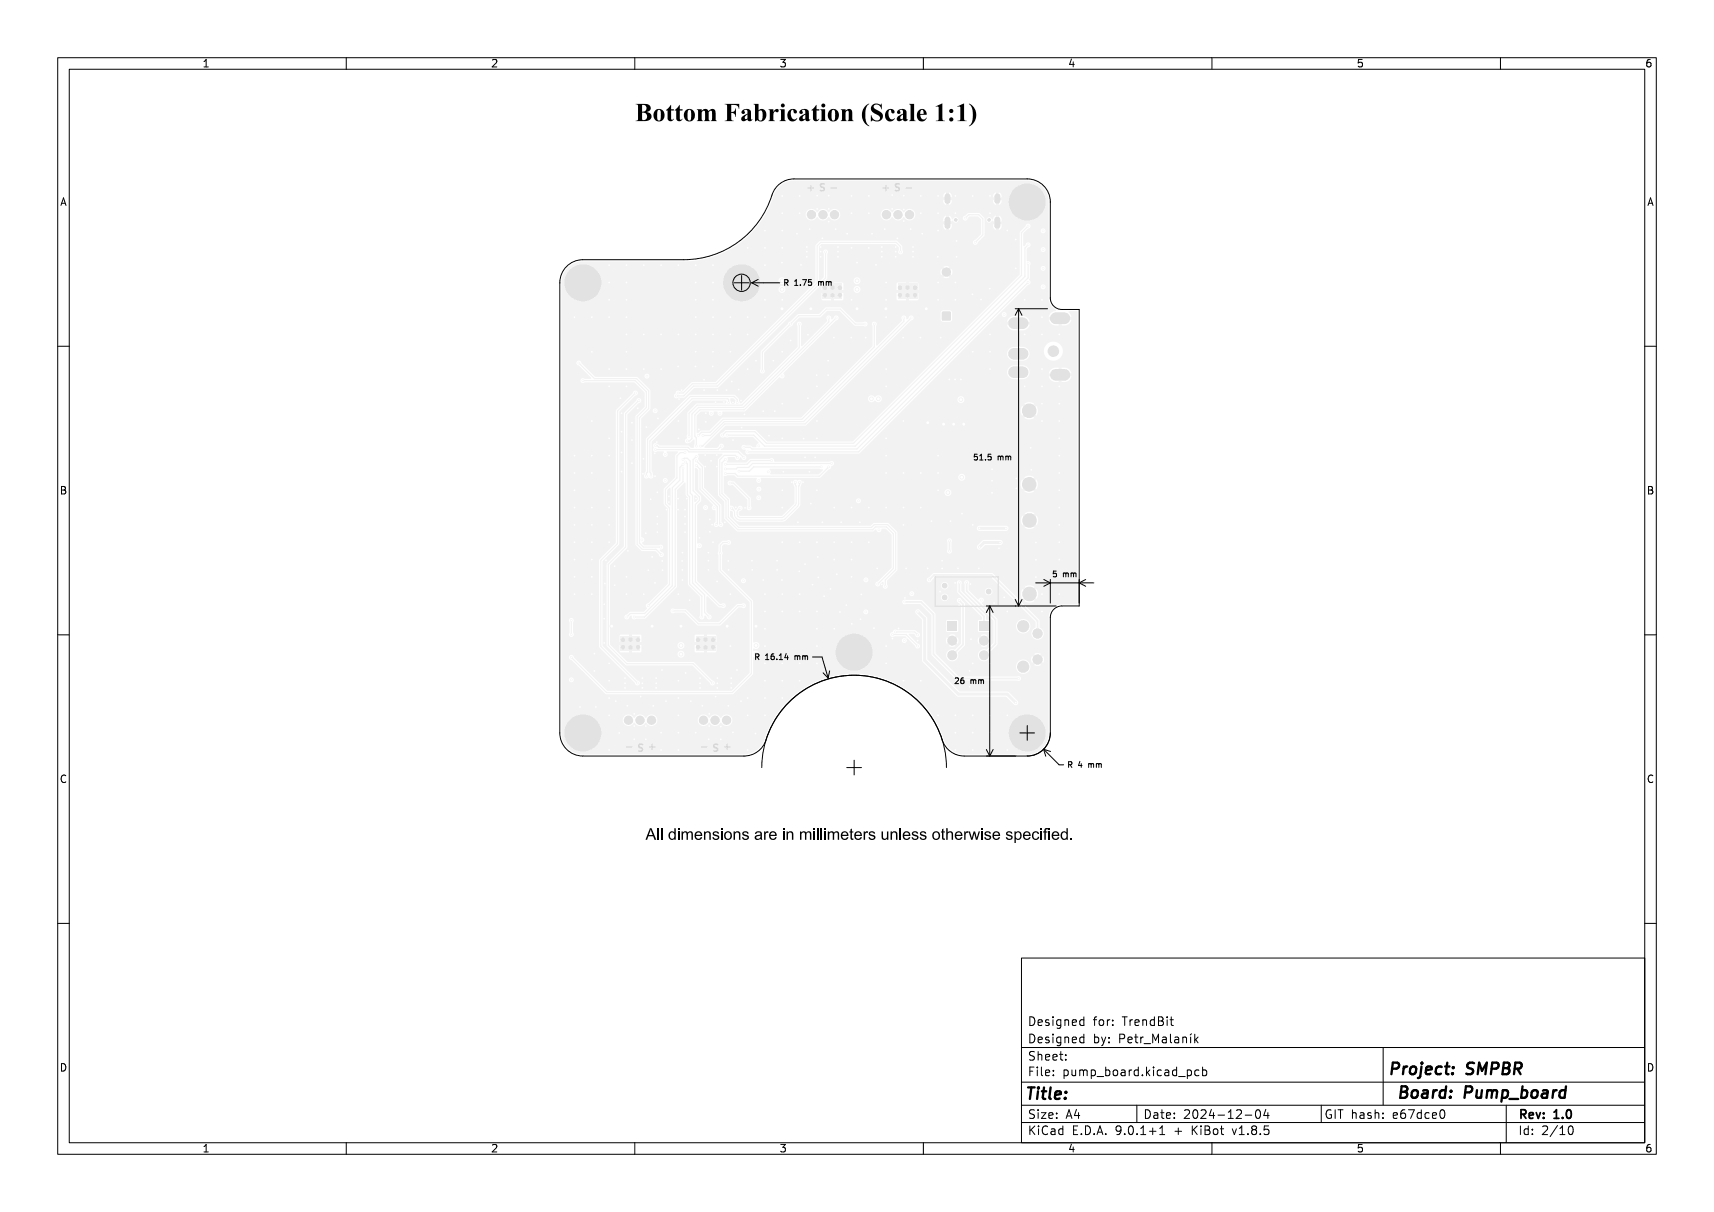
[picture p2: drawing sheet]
<svg xmlns="http://www.w3.org/2000/svg" width="297mm" height="210mm" viewBox="0 0 297 210" stroke-linecap="round" stroke-linejoin="round" font-family="sans-serif">
<defs><g id="words">
<text font-size="4.3" fill="#fff" x="100.9" y="21.3">Bottom Fabrication (Scale 1:1)</text>
<g font-size="2.7" fill="#fff">
<text x="240.4" y="186.2">Project: SMPBR</text>
<text x="241.9" y="190.3">Board: Pump_board</text>
<text x="177.4" y="192.1">Title:</text>
</g>
<g font-size="2" fill="#fff">
<text x="178" y="177.8">Designed for: TrendBit</text>
<text x="178" y="180.8">Designed by: Petr_Malaník</text>
<text x="178" y="183.8">Sheet:</text>
<text x="178" y="186.5">File: pump_board.kicad_pcb</text>
<text x="178" y="193.9">Size: A4</text>
<text x="178" y="196.7">KiCad E.D.A. 9.0.1+1 + KiBot v1.8.5</text>
<text x="198" y="193.9">Date: 2024-12-04</text>
<text x="229.4" y="193.9">GIT hash: e67dce0</text>
<text x="263" y="196.7">Id: 2/10</text>
<text x="263" y="193.9">Rev: 1.0</text>
</g>
<g font-size="1.7" fill="#fff">
<text x="35" y="11.6">1</text>
<text x="85" y="11.6">2</text>
<text x="135" y="11.6">3</text>
<text x="185" y="11.6">4</text>
<text x="235" y="11.6">5</text>
<text x="285" y="11.6">6</text>
<text x="10.5" y="35.6">A</text>
<text x="285.5" y="35.6">A</text>
<text x="10.5" y="85.6">B</text>
<text x="285.5" y="85.6">B</text>
<text x="10.5" y="135.7">C</text>
<text x="285.5" y="135.7">C</text>
<text x="10.5" y="185.6">D</text>
<text x="285.5" y="185.6">D</text>
<text x="35" y="199.7">1</text>
<text x="85" y="199.7">2</text>
<text x="135" y="199.7">3</text>
<text x="185" y="199.7">4</text>
<text x="235" y="199.7">5</text>
<text x="285" y="199.7">6</text>
</g>
<g font-size="1.3" fill="#fff">
<text x="136.4" y="49.5">R 1.75 mm</text>
<text x="169.2" y="79.8">51.5 mm</text>
<text x="182.9" y="100">5 mm</text>
<text x="131.4" y="114.3">R 16.14 mm</text>
<text x="166" y="118.5">26 mm</text>
<text x="185.6" y="133">R 4 mm</text>
</g>
</g></defs>
<path d="M98.2 46.2a4 4 0 0 1 2.8-1.2h17.5a16.2 16.2 0 0 0 15.5-11.9 4 4 0 0 1 3.6-2.1h40.4a4 4 0 0 1 4 4v16.6a2 2 0 0 0 2 2h3v51.4h-3a2 2 0 0 0-2 2v20a4 4 0 0 1-4 4h-10.9a4 4 0 0 1-3.8-2.8 16.1 16.1 0 0 0-15.7-11.2 16.1 16.1 0 0 0-15.1 11.9 4 4 0 0 1-3.6 2.1h-27.9a4 4 0 0 1-4-4v-78a4 4 0 0 1 1.2-2.8z" fill="none" stroke="#000" stroke-width=".17"/>
<g fill="#f2f2f2">
<circle cx="125.9" cy="124.8" r=".8"/>
<circle cx="123.9" cy="124.8" r=".8"/>
<circle cx="121.9" cy="124.8" r=".8"/>
<circle cx="140.6" cy="37.2" r=".8"/>
<circle cx="142.6" cy="37.2" r=".8"/>
<circle cx="144.6" cy="37.2" r=".8"/>
<circle cx="177.3" cy="115.5" r="1.05"/>
<circle cx="177.3" cy="108.5" r="1.05"/>
<circle cx="179.8" cy="114.3" r=".88"/>
<circle cx="179.8" cy="109.8" r=".88"/>
<circle cx="180.4" cy="127" r=".4"/>
<circle cx="179.7" cy="125.3" r=".4"/>
<circle cx="179.7" cy="128.7" r=".4"/>
<circle cx="178" cy="124.6" r=".4"/>
<circle cx="178" cy="127" r="3.2"/>
<circle cx="178" cy="129.4" r=".4"/>
<circle cx="176.3" cy="125.3" r=".4"/>
<circle cx="176.3" cy="128.7" r=".4"/>
<circle cx="175.6" cy="127" r=".4"/>
<circle cx="145.6" cy="51.2" r=".31"/>
<circle cx="144.3" cy="51.2" r=".32"/>
<circle cx="143" cy="51.2" r=".32"/>
<circle cx="145.6" cy="49.8" r=".31"/>
<circle cx="144.3" cy="49.8" r=".32"/>
<circle cx="143" cy="49.8" r=".32"/>
<circle cx="153.6" cy="37.2" r=".8"/>
<circle cx="155.6" cy="37.2" r=".8"/>
<circle cx="157.6" cy="37.2" r=".8"/>
<circle cx="178.4" cy="90.2" r="1.25"/>
<circle cx="178.4" cy="102.9" r="1.25"/>
<circle cx="103.4" cy="49" r=".4"/>
<circle cx="102.7" cy="47.3" r=".4"/>
<circle cx="102.7" cy="50.7" r=".4"/>
<circle cx="101" cy="46.6" r=".4"/>
<circle cx="101" cy="49" r="3.2"/>
<circle cx="101" cy="51.4" r=".4"/>
<circle cx="99.3" cy="47.3" r=".4"/>
<circle cx="99.3" cy="50.7" r=".4"/>
<circle cx="98.6" cy="49" r=".4"/>
<circle cx="170.5" cy="111" r=".85"/>
<circle cx="170.5" cy="113.5" r=".85"/>
</g>
<g fill="#f2f2f2">
<path d="M142.6 49.2h3.3v2.6h-3.3z" fill-rule="evenodd"/>
<path d="M169.7 107.6h1.7v1.7h-1.7z" fill-rule="evenodd"/>
</g>
<path d="M175.7 56h1.5M182.9 55.2h1.5M175.7 64.5h1.5M175.7 61.3h1.5M182.9 64.9h1.5" fill="none" stroke="#f2f2f2" stroke-width="2"/>
<g fill="#f2f2f2">
<circle cx="130.9" cy="49" r=".4"/>
<circle cx="130.2" cy="47.3" r=".4"/>
<circle cx="130.2" cy="50.7" r=".4"/>
<circle cx="128.5" cy="46.6" r=".4"/>
<circle cx="128.5" cy="49" r="3.2"/>
<circle cx="128.5" cy="51.4" r=".4"/>
<circle cx="126.8" cy="47.3" r=".4"/>
<circle cx="126.8" cy="50.7" r=".4"/>
<circle cx="126.1" cy="49" r=".4"/>
<circle cx="112.9" cy="124.8" r=".8"/>
<circle cx="110.9" cy="124.8" r=".8"/>
<circle cx="108.9" cy="124.8" r=".8"/>
<circle cx="178.3" cy="71.2" r="1.25"/>
<circle cx="178.3" cy="83.9" r="1.25"/>
</g>
<path d="M164.2 34v.8M164.2 38.1v1.1M172.8 34v.8M172.8 38.1v1.1" fill="none" stroke="#f2f2f2" stroke-width="1"/>
<g fill="#f2f2f2">
<circle cx="103.4" cy="127" r=".4"/>
<circle cx="102.7" cy="125.3" r=".4"/>
<circle cx="102.7" cy="128.7" r=".4"/>
<circle cx="101" cy="124.6" r=".4"/>
<circle cx="101" cy="127" r="3.2"/>
<circle cx="101" cy="129.4" r=".4"/>
<circle cx="99.3" cy="125.3" r=".4"/>
<circle cx="99.3" cy="128.7" r=".4"/>
<circle cx="98.6" cy="127" r=".4"/>
<circle cx="150.4" cy="113" r=".4"/>
<circle cx="149.7" cy="111.3" r=".4"/>
<circle cx="149.7" cy="114.7" r=".4"/>
<circle cx="148" cy="110.6" r=".4"/>
<circle cx="148" cy="113" r="3.2"/>
<circle cx="148" cy="115.4" r=".4"/>
<circle cx="146.3" cy="111.3" r=".4"/>
<circle cx="146.3" cy="114.7" r=".4"/>
<circle cx="145.6" cy="113" r=".4"/>
<circle cx="165" cy="111" r=".85"/>
<circle cx="165" cy="113.5" r=".85"/>
<circle cx="108" cy="110.9" r=".31"/>
<circle cx="109.3" cy="110.9" r=".32"/>
<circle cx="110.6" cy="110.9" r=".32"/>
<circle cx="108" cy="112.1" r=".31"/>
<circle cx="109.3" cy="112.1" r=".32"/>
<circle cx="110.6" cy="112.1" r=".32"/>
<circle cx="158.6" cy="51.2" r=".32"/>
<circle cx="157.3" cy="51.2" r=".32"/>
<circle cx="156" cy="51.2" r=".32"/>
<circle cx="158.6" cy="49.8" r=".32"/>
<circle cx="157.3" cy="49.8" r=".32"/>
<circle cx="156" cy="49.8" r=".31"/>
<circle cx="164" cy="47.1" r=".8"/>
<circle cx="180.4" cy="35" r=".4"/>
<circle cx="179.7" cy="33.3" r=".4"/>
<circle cx="179.7" cy="36.7" r=".4"/>
<circle cx="178" cy="32.6" r=".4"/>
<circle cx="178" cy="35" r="3.2"/>
<circle cx="178" cy="37.4" r=".4"/>
<circle cx="176.3" cy="33.3" r=".4"/>
<circle cx="176.3" cy="36.7" r=".4"/>
<circle cx="175.6" cy="35" r=".4"/>
<circle cx="121" cy="110.9" r=".32"/>
<circle cx="122.3" cy="110.9" r=".31"/>
<circle cx="123.6" cy="110.9" r=".32"/>
<circle cx="121" cy="112.1" r=".32"/>
<circle cx="122.3" cy="112.1" r=".31"/>
<circle cx="123.6" cy="112.1" r=".32"/>
<circle cx="156.7" cy="111" r=".22"/>
<circle cx="150.1" cy="100.5" r=".23"/>
<circle cx="180.8" cy="40" r=".23"/>
<circle cx="121.2" cy="94.5" r=".22"/>
<circle cx="111.2" cy="93.6" r=".23"/>
<circle cx="150" cy="106" r=".22"/>
<circle cx="113.5" cy="71.2" r=".22"/>
<circle cx="128.8" cy="100.6" r=".22"/>
<circle cx="128.8" cy="105" r=".22"/>
<circle cx="148.8" cy="86.8" r=".22"/>
<circle cx="131.5" cy="83.3" r=".22"/>
<circle cx="180.8" cy="43.2" r=".23"/>
<circle cx="133.1" cy="81.7" r=".23"/>
<circle cx="116.6" cy="105.8" r=".23"/>
<circle cx="123.3" cy="71.6" r=".23"/>
<circle cx="131.5" cy="77.3" r=".22"/>
<circle cx="149.9" cy="56.2" r=".23"/>
<circle cx="170.1" cy="104" r=".23"/>
<circle cx="123.8" cy="88" r=".22"/>
<circle cx="180.8" cy="49.7" r=".23"/>
<circle cx="99" cy="107.5" r=".22"/>
<circle cx="180.8" cy="46.5" r=".23"/>
<circle cx="112.1" cy="65.2" r=".23"/>
<circle cx="137" cy="56.2" r=".23"/>
<circle cx="158" cy="102.9" r=".23"/>
<circle cx="99" cy="110" r=".23"/>
<circle cx="132.1" cy="64.3" r=".23"/>
<circle cx="135.5" cy="65.2" r=".23"/>
<circle cx="115.3" cy="83.3" r=".22"/>
<circle cx="131.5" cy="84.8" r=".22"/>
<circle cx="115.3" cy="78.8" r=".22"/>
<circle cx="152.3" cy="91.8" r=".22"/>
<circle cx="183.6" cy="70" r=".22"/>
<circle cx="126.6" cy="58" r=".22"/>
<circle cx="118.1" cy="67.6" r=".23"/>
<circle cx="183.6" cy="103" r=".22"/>
<circle cx="174.6" cy="130" r=".22"/>
<circle cx="159.6" cy="118" r=".22"/>
<circle cx="144.8" cy="39.7" r=".23"/>
<circle cx="151.5" cy="108.9" r=".22"/>
<circle cx="129.6" cy="124" r=".22"/>
<circle cx="165.5" cy="101" r=".22"/>
<circle cx="135.6" cy="76" r=".23"/>
<circle cx="140.3" cy="39.7" r=".22"/>
<circle cx="117.5" cy="63.5" r=".22"/>
<circle cx="105.6" cy="79" r=".23"/>
<circle cx="108.6" cy="67" r=".23"/>
<circle cx="171.6" cy="127" r=".22"/>
<circle cx="120.5" cy="63.5" r=".22"/>
<circle cx="183.6" cy="73" r=".22"/>
<circle cx="162.5" cy="44.5" r=".22"/>
<circle cx="118.7" cy="89.5" r=".23"/>
<circle cx="180.6" cy="58" r=".22"/>
<circle cx="120.6" cy="52" r=".22"/>
<circle cx="124.3" cy="119.2" r=".22"/>
<circle cx="178.6" cy="77.6" r=".22"/>
<circle cx="149" cy="90.5" r=".23"/>
<circle cx="180.6" cy="70" r=".23"/>
<circle cx="165.6" cy="49" r=".23"/>
<circle cx="172.3" cy="104.5" r=".22"/>
<circle cx="113.7" cy="117.5" r=".22"/>
<circle cx="118.2" cy="97.2" r=".22"/>
<circle cx="147.6" cy="108.1" r=".22"/>
<circle cx="183.6" cy="91" r=".22"/>
<circle cx="128" cy="67.5" r=".23"/>
<circle cx="135.6" cy="52" r=".22"/>
<circle cx="163" cy="58.5" r=".23"/>
<circle cx="117.6" cy="130" r=".22"/>
<circle cx="183.6" cy="88" r=".22"/>
<circle cx="146.8" cy="40.5" r=".22"/>
<circle cx="124.3" cy="100.7" r=".22"/>
<circle cx="159.5" cy="58.5" r=".23"/>
<circle cx="125.9" cy="67.6" r=".23"/>
<circle cx="99.6" cy="91" r=".22"/>
<circle cx="171.9" cy="85.4" r=".22"/>
<circle cx="111.3" cy="118.4" r=".23"/>
<circle cx="113.9" cy="89.5" r=".23"/>
<circle cx="152.8" cy="101.3" r=".22"/>
<circle cx="124.3" cy="117.5" r=".22"/>
<circle cx="111.3" cy="119.2" r=".22"/>
<circle cx="142.5" cy="90.5" r=".23"/>
<circle cx="150.6" cy="43" r=".23"/>
<circle cx="111.5" cy="79.5" r=".22"/>
<circle cx="132.6" cy="40" r=".23"/>
<circle cx="107.5" cy="69" r=".22"/>
<circle cx="111.6" cy="103" r=".23"/>
<circle cx="168.6" cy="124" r=".22"/>
<circle cx="153.3" cy="39.7" r=".22"/>
<circle cx="129.6" cy="58" r=".22"/>
<circle cx="159" cy="111" r=".23"/>
<circle cx="117.6" cy="103" r=".22"/>
<circle cx="143.5" cy="65" r=".23"/>
<circle cx="183.6" cy="85" r=".22"/>
<circle cx="155.2" cy="43.6" r=".23"/>
<circle cx="122.9" cy="125.8" r=".22"/>
<circle cx="153.6" cy="67" r=".22"/>
<circle cx="135.6" cy="37" r=".23"/>
<circle cx="148.5" cy="53.5" r=".4"/>
<circle cx="99.6" cy="100" r=".22"/>
<circle cx="109.5" cy="73.3" r=".23"/>
<circle cx="156.6" cy="82" r=".22"/>
<circle cx="105.6" cy="64" r=".22"/>
<circle cx="170" cy="51.9" r=".23"/>
<circle cx="180.6" cy="103" r=".23"/>
<circle cx="159.6" cy="82" r=".23"/>
<circle cx="102.6" cy="91" r=".22"/>
<circle cx="121.1" cy="74.4" r=".22"/>
<circle cx="132.3" cy="100.5" r=".23"/>
<circle cx="126.6" cy="112" r=".22"/>
<circle cx="160.8" cy="98.5" r=".23"/>
<circle cx="158.2" cy="44.5" r=".23"/>
<circle cx="180.6" cy="67" r=".23"/>
<circle cx="147.5" cy="58.5" r=".22"/>
<circle cx="171.6" cy="37" r=".23"/>
<circle cx="168" cy="116.2" r=".22"/>
<circle cx="104.7" cy="107.2" r=".22"/>
<circle cx="123.4" cy="90.9" r=".23"/>
<circle cx="126" cy="108.5" r=".4"/>
<circle cx="117.6" cy="124" r=".22"/>
<circle cx="102.6" cy="79" r=".23"/>
<circle cx="153.6" cy="76" r=".22"/>
<circle cx="155.7" cy="108.9" r=".23"/>
<circle cx="139.5" cy="79.3" r=".23"/>
<circle cx="103.3" cy="122.5" r=".23"/>
<circle cx="156.6" cy="38.3" r=".23"/>
<circle cx="162.6" cy="40" r=".23"/>
<circle cx="179.5" cy="97" r=".23"/>
<circle cx="159.6" cy="88" r=".22"/>
<circle cx="113.5" cy="78.6" r=".23"/>
<circle cx="105.6" cy="88" r=".22"/>
<circle cx="99.6" cy="103" r=".22"/>
<circle cx="117.6" cy="46" r=".22"/>
<circle cx="113.9" cy="90.8" r=".23"/>
<circle cx="158.2" cy="43.6" r=".23"/>
<circle cx="165.6" cy="34" r=".22"/>
<circle cx="144.5" cy="58.5" r=".22"/>
<circle cx="140.5" cy="87.3" r=".22"/>
<circle cx="141.6" cy="112" r=".22"/>
<circle cx="102.6" cy="61" r=".22"/>
<circle cx="118.8" cy="116.6" r=".22"/>
<circle cx="139.8" cy="43.6" r=".22"/>
<circle cx="166.2" cy="104.9" r=".22"/>
<circle cx="112" cy="74" r=".23"/>
<circle cx="104.7" cy="104.7" r=".23"/>
<circle cx="132.6" cy="46" r=".23"/>
<circle cx="168.6" cy="127" r=".22"/>
<circle cx="156.6" cy="118" r=".22"/>
<circle cx="180.6" cy="73" r=".23"/>
<circle cx="102.6" cy="73" r=".23"/>
<circle cx="122.2" cy="78.8" r=".22"/>
<circle cx="155.2" cy="42.8" r=".23"/>
<circle cx="122.8" cy="97.1" r=".23"/>
<circle cx="145.6" cy="106.1" r=".23"/>
<circle cx="105.6" cy="91" r=".22"/>
<circle cx="126.3" cy="98.7" r=".23"/>
<circle cx="171.9" cy="83.3" r=".23"/>
<circle cx="105.6" cy="67" r=".22"/>
<circle cx="153.6" cy="82" r=".22"/>
<circle cx="117.6" cy="118" r=".22"/>
<circle cx="129.6" cy="121" r=".22"/>
<circle cx="141.6" cy="67" r=".23"/>
<circle cx="144.6" cy="109" r=".23"/>
<circle cx="152.8" cy="44.5" r=".22"/>
<circle cx="112.8" cy="86.5" r=".22"/>
<circle cx="104.8" cy="101.1" r=".22"/>
<circle cx="124.9" cy="125.9" r=".23"/>
<circle cx="105.6" cy="52" r=".22"/>
<circle cx="154.7" cy="110.7" r=".23"/>
<circle cx="99.6" cy="94" r=".22"/>
<circle cx="134.7" cy="97.2" r=".22"/>
<circle cx="135.6" cy="34" r=".23"/>
<circle cx="115.9" cy="87" r=".23"/>
<circle cx="157.8" cy="39.7" r=".22"/>
<circle cx="124" cy="69.7" r=".23"/>
<circle cx="168.6" cy="91" r=".22"/>
<circle cx="145.8" cy="90.5" r=".22"/>
<circle cx="140.3" cy="81.8" r=".23"/>
<circle cx="102.6" cy="103" r=".22"/>
<circle cx="129.6" cy="130" r=".22"/>
<circle cx="143.6" cy="33.9" r=".22"/>
<circle cx="115.4" cy="121.5" r=".22"/>
<circle cx="168.6" cy="130" r=".22"/>
<circle cx="162.6" cy="34" r=".22"/>
<circle cx="120.6" cy="55" r=".22"/>
<circle cx="117.6" cy="76" r=".22"/>
<circle cx="168.6" cy="61" r=".22"/>
<circle cx="145.2" cy="43.6" r=".22"/>
<circle cx="99.6" cy="82" r=".23"/>
<circle cx="120.6" cy="127" r=".22"/>
<circle cx="142.2" cy="44.5" r=".23"/>
<circle cx="123.6" cy="61" r=".22"/>
<circle cx="127.7" cy="116.1" r=".22"/>
<circle cx="105.6" cy="49" r=".23"/>
<circle cx="140" cy="69" r=".23"/>
<circle cx="106.5" cy="98.1" r=".23"/>
<circle cx="126.7" cy="117.5" r=".22"/>
<circle cx="122.8" cy="98.7" r=".23"/>
<circle cx="140" cy="58" r=".23"/>
<circle cx="127.5" cy="87.9" r=".23"/>
<circle cx="147.6" cy="97" r=".23"/>
<circle cx="108.8" cy="95.4" r=".23"/>
<circle cx="171.6" cy="61" r=".22"/>
<circle cx="180.6" cy="106" r=".23"/>
<circle cx="126.7" cy="118.4" r=".23"/>
<circle cx="147.6" cy="94" r=".23"/>
<circle cx="146.7" cy="104.9" r=".23"/>
<circle cx="121.3" cy="119.2" r=".22"/>
<circle cx="115.5" cy="88.3" r=".23"/>
<circle cx="180.6" cy="52" r=".22"/>
<circle cx="108.6" cy="55" r=".22"/>
<circle cx="162.6" cy="79" r=".23"/>
<circle cx="153.6" cy="52" r=".22"/>
<circle cx="135.8" cy="81.8" r=".22"/>
<circle cx="111.3" cy="117.5" r=".23"/>
<circle cx="156.6" cy="36.3" r=".23"/>
<circle cx="130.4" cy="98.7" r=".23"/>
<circle cx="171.6" cy="130" r=".22"/>
<circle cx="108.3" cy="117.5" r=".22"/>
<circle cx="135.6" cy="61" r=".22"/>
<circle cx="141.7" cy="96.5" r=".22"/>
<circle cx="113.5" cy="101" r=".23"/>
<circle cx="135.6" cy="103" r=".22"/>
<circle cx="102.6" cy="94" r=".22"/>
<circle cx="183.6" cy="67" r=".22"/>
<circle cx="113.5" cy="82.5" r=".22"/>
<circle cx="120.6" cy="49" r=".22"/>
<circle cx="142.2" cy="43.6" r=".22"/>
<circle cx="123" cy="92.2" r=".23"/>
<circle cx="109.9" cy="128.1" r=".23"/>
<circle cx="138.6" cy="34" r=".23"/>
<circle cx="162.6" cy="85" r=".22"/>
<circle cx="126.2" cy="122.3" r=".22"/>
<circle cx="174.6" cy="106" r=".23"/>
<circle cx="103" cy="116.2" r=".22"/>
<circle cx="105.6" cy="121" r=".22"/>
<circle cx="123.6" cy="46" r=".22"/>
<circle cx="139.8" cy="44.5" r=".23"/>
<circle cx="183.6" cy="58" r=".22"/>
<circle cx="180.6" cy="64" r=".23"/>
<circle cx="162.6" cy="124" r=".22"/>
<circle cx="105.6" cy="46" r=".23"/>
<circle cx="105.6" cy="94" r=".22"/>
<circle cx="124" cy="120.7" r=".23"/>
<circle cx="105.6" cy="118" r=".22"/>
<circle cx="138.6" cy="118" r=".22"/>
<circle cx="134" cy="62.5" r=".23"/>
<circle cx="133.3" cy="75.5" r=".22"/>
<circle cx="130.9" cy="127.1" r=".23"/>
<circle cx="158.2" cy="42.8" r=".23"/>
<circle cx="155.2" cy="44.5" r=".23"/>
<circle cx="150.6" cy="94" r=".22"/>
<circle cx="99.6" cy="88" r=".22"/>
<circle cx="138.6" cy="103" r=".22"/>
<circle cx="128.4" cy="69.4" r=".23"/>
<circle cx="164.5" cy="65.8" r=".22"/>
<circle cx="99.6" cy="97" r=".22"/>
<circle cx="165.6" cy="124" r=".22"/>
<circle cx="126.6" cy="55" r=".22"/>
<circle cx="117.6" cy="73" r=".22"/>
<circle cx="143.9" cy="102" r=".23"/>
<circle cx="183.6" cy="100" r=".22"/>
<circle cx="153.6" cy="112" r=".22"/>
<circle cx="124.2" cy="78.8" r=".22"/>
<circle cx="135.6" cy="85" r=".22"/>
<circle cx="105.6" cy="76" r=".23"/>
<circle cx="163.5" cy="73.5" r=".4"/>
<circle cx="113.7" cy="118.4" r=".23"/>
<circle cx="118.3" cy="100.5" r=".22"/>
<circle cx="107.7" cy="74.8" r=".22"/>
<circle cx="104.7" cy="111.4" r=".23"/>
<circle cx="166.5" cy="65.7" r=".23"/>
<circle cx="147.6" cy="37" r=".23"/>
<circle cx="102.6" cy="82" r=".23"/>
<circle cx="102.6" cy="100" r=".22"/>
<circle cx="179.5" cy="100" r=".23"/>
<circle cx="153.6" cy="79" r=".22"/>
<circle cx="150.6" cy="34" r=".22"/>
<circle cx="111.9" cy="128.1" r=".23"/>
<circle cx="122.8" cy="128.1" r=".23"/>
<circle cx="171.6" cy="34" r=".23"/>
<circle cx="162.6" cy="82" r=".23"/>
<circle cx="122.2" cy="80.9" r=".23"/>
<circle cx="165.6" cy="52" r=".22"/>
<circle cx="108.7" cy="122.3" r=".23"/>
<circle cx="150" cy="58.5" r=".22"/>
<circle cx="105.6" cy="124" r=".22"/>
<circle cx="164.7" cy="90.3" r=".23"/>
<circle cx="183.6" cy="79" r=".22"/>
<circle cx="113" cy="96.5" r=".22"/>
<circle cx="127" cy="126.9" r=".23"/>
<circle cx="143.6" cy="36.2" r=".23"/>
<circle cx="103" cy="113.2" r=".22"/>
<circle cx="135.6" cy="43" r=".23"/>
<circle cx="138.6" cy="37" r=".23"/>
<circle cx="159.8" cy="40.5" r=".23"/>
<circle cx="180.6" cy="55" r=".22"/>
<circle cx="132.6" cy="124" r=".22"/>
<circle cx="171.6" cy="115" r=".22"/>
<circle cx="138.5" cy="99" r=".23"/>
<circle cx="141.6" cy="94" r=".23"/>
<circle cx="109.9" cy="125.8" r=".22"/>
<circle cx="108.6" cy="49" r=".23"/>
<circle cx="166" cy="98.5" r=".23"/>
<circle cx="105.6" cy="115" r=".22"/>
<circle cx="123.6" cy="49" r=".22"/>
<circle cx="179.5" cy="94" r=".23"/>
<circle cx="108.6" cy="103" r=".23"/>
<circle cx="135.6" cy="70" r=".22"/>
<circle cx="160.8" cy="73.3" r=".4"/>
<circle cx="132.6" cy="55" r=".22"/>
<circle cx="169.6" cy="98.5" r=".23"/>
<circle cx="162.9" cy="102.5" r=".22"/>
<circle cx="122.3" cy="73.1" r=".23"/>
<circle cx="149.3" cy="103" r=".22"/>
<circle cx="122.3" cy="71.6" r=".22"/>
<circle cx="114.6" cy="127" r=".22"/>
<circle cx="132.6" cy="118" r=".22"/>
<circle cx="110.5" cy="70.8" r=".22"/>
<circle cx="120.6" cy="46" r=".22"/>
<circle cx="102.6" cy="55" r=".22"/>
<circle cx="113.7" cy="119.2" r=".22"/>
<circle cx="132.6" cy="121" r=".22"/>
<circle cx="151.8" cy="45.9" r=".22"/>
<circle cx="141.6" cy="85" r=".22"/>
<circle cx="145" cy="99.5" r=".23"/>
<circle cx="141.3" cy="79.3" r=".23"/>
<circle cx="123.6" cy="58" r=".22"/>
<circle cx="156.6" cy="91" r=".22"/>
<circle cx="156.8" cy="103.6" r=".23"/>
<circle cx="118.7" cy="92.2" r=".23"/>
<circle cx="154.6" cy="33.8" r=".22"/>
<circle cx="112.4" cy="98.8" r=".22"/>
<circle cx="108.6" cy="46" r=".23"/>
<circle cx="137.2" cy="83.5" r=".23"/>
<circle cx="174.6" cy="40" r=".23"/>
<circle cx="176.1" cy="82.9" r=".22"/>
<circle cx="135.6" cy="40" r=".23"/>
<circle cx="122.9" cy="123.7" r=".23"/>
<circle cx="177.6" cy="58" r=".22"/>
<circle cx="145.2" cy="42.8" r=".23"/>
<circle cx="153.6" cy="88" r=".22"/>
<circle cx="141.8" cy="100" r=".23"/>
<circle cx="123.2" cy="79.9" r=".22"/>
<circle cx="117.6" cy="127" r=".22"/>
<circle cx="108.6" cy="64" r=".23"/>
<circle cx="108.6" cy="61" r=".23"/>
<circle cx="161.4" cy="90.3" r=".22"/>
<circle cx="107.7" cy="71.6" r=".22"/>
<circle cx="129.6" cy="43" r=".23"/>
<circle cx="156.6" cy="73" r=".22"/>
<circle cx="176.1" cy="84.6" r=".22"/>
<circle cx="165.6" cy="127" r=".22"/>
<circle cx="113" cy="108.5" r=".4"/>
<circle cx="129" cy="71.8" r=".22"/>
<circle cx="124.9" cy="128.1" r=".23"/>
<circle cx="138.1" cy="40.5" r=".23"/>
<circle cx="118" cy="108.5" r=".4"/>
<circle cx="183.6" cy="97" r=".22"/>
<circle cx="183.6" cy="82" r=".22"/>
<circle cx="111.6" cy="64" r=".23"/>
<circle cx="114" cy="72.5" r=".22"/>
<circle cx="153.5" cy="53.5" r=".4"/>
<circle cx="113.9" cy="92.2" r=".23"/>
<circle cx="144.6" cy="94" r=".23"/>
<circle cx="142.2" cy="42.8" r=".23"/>
<circle cx="118.7" cy="90.8" r=".23"/>
<circle cx="109.9" cy="123.7" r=".23"/>
<circle cx="141.6" cy="33.9" r=".22"/>
<circle cx="152.8" cy="42.8" r=".22"/>
<circle cx="135.6" cy="115" r=".22"/>
<circle cx="153.6" cy="49" r=".22"/>
<circle cx="141.5" cy="65" r=".23"/>
<circle cx="114.6" cy="130" r=".22"/>
<circle cx="139.2" cy="83.5" r=".23"/>
<circle cx="135.6" cy="118" r=".22"/>
<circle cx="156.6" cy="33.9" r=".23"/>
<circle cx="165.8" cy="44.5" r=".23"/>
<circle cx="117.7" cy="69.1" r=".22"/>
<circle cx="168.5" cy="51" r=".22"/>
<circle cx="108.6" cy="52" r=".22"/>
<circle cx="162.6" cy="49" r=".23"/>
<circle cx="102.6" cy="88" r=".22"/>
<circle cx="174.6" cy="124" r=".22"/>
<circle cx="141.6" cy="36.2" r=".23"/>
<circle cx="131" cy="62.5" r=".23"/>
<circle cx="134.3" cy="71.2" r=".22"/>
<circle cx="119.7" cy="121.5" r=".22"/>
<circle cx="115.9" cy="86" r=".23"/>
<circle cx="144.6" cy="88" r=".22"/>
<circle cx="132.6" cy="52" r=".22"/>
<circle cx="99.6" cy="85" r=".22"/>
<circle cx="113.2" cy="122.3" r=".23"/>
<circle cx="155.5" cy="41.3" r=".22"/>
<circle cx="129.1" cy="88" r=".23"/>
<circle cx="131" cy="108.5" r=".4"/>
<circle cx="147.6" cy="43" r=".23"/>
<circle cx="105" cy="97.1" r=".23"/>
<circle cx="176" cy="46.5" r=".23"/>
<circle cx="119" cy="86.4" r=".23"/>
<circle cx="135.6" cy="106" r=".23"/>
<circle cx="120.6" cy="61" r=".22"/>
<circle cx="117.6" cy="121" r=".22"/>
<circle cx="153.6" cy="115" r=".22"/>
<circle cx="124.3" cy="118.4" r=".23"/>
<circle cx="118.3" cy="98.8" r=".22"/>
<circle cx="126.8" cy="66.1" r=".23"/>
<circle cx="111.4" cy="82.1" r=".23"/>
<circle cx="138.6" cy="106" r=".23"/>
<circle cx="168.6" cy="34" r=".23"/>
<circle cx="141.6" cy="106" r=".23"/>
<circle cx="107.3" cy="127" r=".22"/>
<circle cx="120.6" cy="86.4" r=".23"/>
<circle cx="143.6" cy="38.4" r=".22"/>
<circle cx="124.3" cy="67.6" r=".23"/>
<circle cx="111.6" cy="46" r=".23"/>
<circle cx="106" cy="108.5" r=".4"/>
<circle cx="121.3" cy="118.4" r=".23"/>
<circle cx="168" cy="119" r=".22"/>
<circle cx="117.5" cy="86.4" r=".22"/>
<circle cx="141.6" cy="76" r=".23"/>
<circle cx="105.6" cy="130" r=".22"/>
<circle cx="132.6" cy="49" r=".23"/>
<circle cx="163.3" cy="97.2" r=".22"/>
<circle cx="171.6" cy="58" r=".22"/>
<circle cx="114.6" cy="64" r=".23"/>
<circle cx="129.6" cy="55" r=".22"/>
<circle cx="125.6" cy="90.5" r=".23"/>
<circle cx="154.6" cy="36.2" r=".23"/>
<circle cx="99.6" cy="79" r=".23"/>
<circle cx="135.6" cy="121" r=".22"/>
<circle cx="165.5" cy="65.8" r=".22"/>
<circle cx="118.7" cy="88.3" r=".23"/>
<circle cx="150.6" cy="88" r=".22"/>
<circle cx="140.8" cy="101.3" r=".23"/>
<circle cx="138.6" cy="115" r=".22"/>
<circle cx="162.6" cy="37" r=".22"/>
<circle cx="140.5" cy="53.5" r=".4"/>
<circle cx="118.3" cy="95.8" r=".22"/>
<circle cx="142.8" cy="103.3" r=".23"/>
<circle cx="167" cy="73.5" r=".4"/>
<circle cx="105.6" cy="55" r=".22"/>
<circle cx="150.6" cy="37" r=".22"/>
<circle cx="168.2" cy="101.2" r=".22"/>
<circle cx="177.6" cy="67" r=".23"/>
<circle cx="138.6" cy="94" r=".22"/>
<circle cx="117.5" cy="88.3" r=".23"/>
<circle cx="105.6" cy="85" r=".22"/>
<circle cx="114.6" cy="58" r=".22"/>
<circle cx="132.6" cy="106" r=".22"/>
<circle cx="165.8" cy="41.7" r=".23"/>
<circle cx="165.6" cy="37" r=".22"/>
<circle cx="108.3" cy="119.2" r=".22"/>
<circle cx="99.6" cy="55" r=".22"/>
<circle cx="171.9" cy="81.3" r=".22"/>
<circle cx="143.5" cy="62.5" r=".23"/>
<circle cx="113.8" cy="76.6" r=".23"/>
<circle cx="121.3" cy="117.5" r=".22"/>
<circle cx="106.5" cy="101.4" r=".22"/>
<circle cx="141.6" cy="109" r=".23"/>
<circle cx="122.8" cy="95.7" r=".23"/>
<circle cx="126.7" cy="119.2" r=".22"/>
<circle cx="107.7" cy="78.4" r=".23"/>
<circle cx="147.6" cy="88" r=".22"/>
<circle cx="100.5" cy="122.5" r=".23"/>
<circle cx="171.6" cy="64" r=".22"/>
<circle cx="148.5" cy="45.5" r=".23"/>
<circle cx="126.6" cy="103" r=".22"/>
<circle cx="152" cy="98.5" r=".23"/>
<circle cx="111.9" cy="125.8" r=".22"/>
<circle cx="145.2" cy="44.5" r=".23"/>
<circle cx="160.5" cy="53.5" r=".4"/>
<circle cx="138.8" cy="45.9" r=".23"/>
<circle cx="177.6" cy="52" r=".22"/>
<circle cx="156.6" cy="88" r=".22"/>
<circle cx="157" cy="98.5" r=".23"/>
<circle cx="119.5" cy="104" r=".22"/>
<circle cx="171.6" cy="124" r=".22"/>
<circle cx="113.9" cy="85.3" r=".23"/>
<circle cx="178.7" cy="81.4" r=".23"/>
<circle cx="107.7" cy="81.7" r=".22"/>
<circle cx="106.7" cy="121.5" r=".23"/>
<circle cx="127" cy="69.7" r=".23"/>
<circle cx="108.3" cy="118.4" r=".23"/>
<circle cx="159.6" cy="34" r=".22"/>
<circle cx="128.4" cy="121.5" r=".22"/>
<circle cx="183.6" cy="76" r=".22"/>
<circle cx="134.7" cy="98.8" r=".22"/>
<circle cx="132.6" cy="109" r=".23"/>
<circle cx="152.8" cy="43.6" r=".22"/>
<circle cx="123" cy="90" r=".23"/>
<circle cx="111.6" cy="58" r=".22"/>
<circle cx="141.6" cy="73" r=".23"/>
<circle cx="120.6" cy="58" r=".22"/>
<circle cx="162.6" cy="52" r=".22"/>
<circle cx="166.7" cy="89" r=".23"/>
<circle cx="135.5" cy="100.5" r=".22"/>
<circle cx="108.6" cy="100" r=".23"/>
<circle cx="117.6" cy="58" r=".22"/>
<circle cx="147.6" cy="34" r=".23"/>
<circle cx="132.6" cy="112" r=".22"/>
<circle cx="128.5" cy="74.1" r=".22"/>
<circle cx="174" cy="103.5" r=".22"/>
<circle cx="165.3" cy="73.5" r=".4"/>
<circle cx="114.6" cy="46" r=".23"/>
<circle cx="121.2" cy="93.2" r=".23"/>
<circle cx="139.3" cy="76" r=".22"/>
<circle cx="135.6" cy="88" r=".22"/>
<circle cx="121.7" cy="122.3" r=".23"/>
<circle cx="132.6" cy="115" r=".22"/>
<circle cx="144.6" cy="97" r=".23"/>
<circle cx="114.8" cy="98.8" r=".22"/>
<circle cx="138.3" cy="90.5" r=".23"/>
<circle cx="153.6" cy="55" r=".22"/>
<circle cx="109.5" cy="80.2" r=".22"/>
<circle cx="139.8" cy="42.8" r=".22"/>
<circle cx="125.5" cy="69.7" r=".22"/>
<circle cx="183.6" cy="94" r=".22"/>
<circle cx="156.5" cy="58.5" r=".23"/>
<circle cx="139.5" cy="97.7" r=".23"/>
<circle cx="122" cy="67.6" r=".23"/>
<circle cx="114.7" cy="116.1" r=".22"/>
<circle cx="149.1" cy="107.3" r=".22"/>
<circle cx="129.6" cy="64" r=".22"/>
<circle cx="153.6" cy="64" r=".22"/>
<circle cx="126.6" cy="61" r=".22"/>
<circle cx="132.6" cy="103" r=".22"/>
<circle cx="135.5" cy="45.5" r=".22"/>
<circle cx="176" cy="41.5" r=".23"/>
<circle cx="122" cy="65.8" r=".23"/>
<circle cx="163.3" cy="98.5" r=".23"/>
<circle cx="147.6" cy="100" r=".23"/>
<circle cx="159.6" cy="37" r=".22"/>
<circle cx="123.5" cy="63.5" r=".22"/>
<circle cx="127" cy="76.3" r=".23"/>
<circle cx="132.3" cy="71.2" r=".22"/>
<circle cx="123.6" cy="55" r=".22"/>
<circle cx="165.6" cy="130" r=".22"/>
<circle cx="173.1" cy="95" r=".22"/>
<circle cx="137" cy="59" r=".23"/>
<circle cx="124.2" cy="80.9" r=".23"/>
<circle cx="147.6" cy="52" r=".22"/>
<circle cx="168.3" cy="110.7" r=".22"/>
<circle cx="168.6" cy="115" r=".22"/>
<circle cx="142.5" cy="41.3" r=".22"/>
<circle cx="111.9" cy="92.4" r=".22"/>
<circle cx="109.5" cy="76.3" r=".23"/>
<circle cx="135.5" cy="53.5" r=".4"/>
<circle cx="132.6" cy="43" r=".23"/>
<circle cx="130.3" cy="97.1" r=".23"/>
<circle cx="126.2" cy="97.2" r=".22"/>
<circle cx="151.1" cy="40.5" r=".23"/>
<circle cx="123.6" cy="94" r=".22"/>
<circle cx="111" cy="120.7" r=".22"/>
<circle cx="108.6" cy="58" r=".22"/>
<circle cx="102.6" cy="97" r=".22"/>
<circle cx="141.6" cy="115" r=".22"/>
<circle cx="171.5" cy="50" r=".22"/>
<circle cx="135.6" cy="94" r=".22"/>
<circle cx="123.6" cy="52" r=".22"/>
<circle cx="114.8" cy="97.2" r=".22"/>
<circle cx="113.6" cy="77.2" r=".23"/>
<circle cx="125" cy="77.3" r=".23"/>
<circle cx="122.3" cy="87.9" r=".23"/>
<circle cx="131.5" cy="86.3" r=".22"/>
<circle cx="124.8" cy="71.6" r=".22"/>
<circle cx="164.3" cy="85.4" r=".4"/>
<circle cx="174" cy="54.5" r=".22"/>
<circle cx="159.1" cy="106" r=".23"/>
<circle cx="166.7" cy="82.7" r=".4"/>
<circle cx="126.3" cy="94" r=".23"/>
<circle cx="176" cy="121.8" r=".23"/>
<circle cx="124.8" cy="95.9" r=".23"/>
<circle cx="99" cy="113.9" r=".22"/>
<circle cx="129.8" cy="88" r=".23"/>
<circle cx="126.5" cy="83.7" r=".23"/>
<circle cx="135.5" cy="50.2" r=".4"/>
<circle cx="135.5" cy="48.7" r=".4"/>
<circle cx="118" cy="113.3" r=".4"/>
<circle cx="148.5" cy="48.7" r=".4"/>
<circle cx="131" cy="111.8" r=".4"/>
<circle cx="152.2" cy="69.1" r=".4"/>
<circle cx="99" cy="117.8" r=".22"/>
<circle cx="131" cy="113.3" r=".4"/>
<circle cx="118" cy="111.8" r=".4"/>
<circle cx="166.5" cy="69.2" r=".4"/>
<circle cx="148.5" cy="50.2" r=".4"/>
<circle cx="151" cy="69.1" r=".4"/>
<circle cx="164.5" cy="95.5" r=".23"/>
<circle cx="164.5" cy="93.7" r=".23"/>
<circle cx="169.7" cy="94.8" r=".23"/>
<circle cx="173.3" cy="94" r=".22"/>
<circle cx="174.3" cy="91.5" r=".22"/>
<circle cx="169.7" cy="91.5" r=".22"/>
<circle cx="167.5" cy="101" r=".22"/>
<circle cx="154.7" cy="110" r=".23"/>
<circle cx="159" cy="112" r=".22"/>
<circle cx="159" cy="110" r=".23"/>
<circle cx="166.2" cy="101" r=".22"/>
<circle cx="155.2" cy="109.5" r=".22"/>
<circle cx="169" cy="42" r=".22"/>
<circle cx="167.3" cy="37.8" r=".22"/>
<circle cx="128.3" cy="88" r=".22"/>
<circle cx="137.8" cy="83.6" r=".22"/>
<circle cx="138.5" cy="83.6" r=".22"/>
<circle cx="126.8" cy="88" r=".22"/>
<circle cx="112.8" cy="82.5" r=".22"/>
<circle cx="126.3" cy="69.8" r=".23"/>
<circle cx="166.2" cy="104.1" r=".22"/>
<circle cx="127.8" cy="69.8" r=".23"/>
<circle cx="112" cy="82.5" r=".23"/>
<circle cx="114.6" cy="96.1" r=".23"/>
<circle cx="101" cy="66" r=".22"/>
<circle cx="114.5" cy="94.8" r=".23"/>
<circle cx="100.3" cy="62.9" r=".23"/>
<circle cx="113.6" cy="77.9" r=".23"/>
<circle cx="128.9" cy="79.3" r=".23"/>
<circle cx="125.7" cy="80.4" r=".23"/>
<circle cx="133.7" cy="79.8" r=".23"/>
<circle cx="127.8" cy="79.3" r=".22"/>
<circle cx="152.1" cy="101.2" r=".22"/>
<circle cx="153.4" cy="101.6" r=".23"/>
<circle cx="125.7" cy="79.6" r=".23"/>
<circle cx="144.1" cy="80.3" r=".23"/>
<circle cx="125.7" cy="81.2" r=".23"/>
<circle cx="124.9" cy="90.9" r=".23"/>
<circle cx="120.7" cy="79.8" r=".23"/>
<circle cx="120.7" cy="80.7" r=".23"/>
<circle cx="124.1" cy="90.9" r=".23"/>
<circle cx="121.4" cy="77.3" r=".23"/>
<circle cx="157.9" cy="55.1" r=".22"/>
<circle cx="112.3" cy="104.9" r=".23"/>
<circle cx="118.7" cy="78.4" r=".23"/>
<circle cx="121.6" cy="106.9" r=".22"/>
<circle cx="118.8" cy="80.1" r=".22"/>
<circle cx="121" cy="75.4" r=".23"/>
<circle cx="151.5" cy="56.2" r=".23"/>
<circle cx="143.6" cy="55.1" r=".23"/>
<circle cx="119.1" cy="76.4" r=".22"/>
<circle cx="120.7" cy="79.1" r=".23"/>
<circle cx="125.3" cy="105" r=".22"/>
<circle cx="109.9" cy="106.9" r=".22"/>
<circle cx="118.4" cy="81.1" r=".22"/>
<circle cx="118.4" cy="79.6" r=".23"/>
<circle cx="122.9" cy="106.9" r=".22"/>
<circle cx="119.4" cy="75.6" r=".23"/>
<circle cx="138.5" cy="56.2" r=".23"/>
<circle cx="108.6" cy="106.9" r=".22"/>
<circle cx="118.4" cy="80.4" r=".23"/>
<circle cx="144.9" cy="55.1" r=".23"/>
<circle cx="120.7" cy="77.3" r=".23"/>
<circle cx="121.8" cy="75.5" r=".22"/>
<circle cx="156.6" cy="55.1" r=".23"/>
<circle cx="161" cy="100.5" r=".23"/>
<circle cx="176.5" cy="117.6" r=".22"/>
<circle cx="156.8" cy="104.3" r=".23"/>
<circle cx="128.1" cy="81.6" r=".22"/>
<circle cx="142.3" cy="80.9" r=".23"/>
<circle cx="125.7" cy="82" r=".23"/>
<circle cx="143.6" cy="80.9" r=".23"/>
<circle cx="128.9" cy="77.5" r=".23"/>
<circle cx="178.2" cy="45.7" r=".22"/>
<circle cx="126" cy="75.4" r=".23"/>
<circle cx="178.2" cy="42.4" r=".23"/>
<circle cx="125.2" cy="75.4" r=".23"/>
<circle cx="178.2" cy="39.2" r=".23"/>
<circle cx="178.2" cy="48.9" r=".23"/>
<circle cx="129.6" cy="78.3" r=".22"/>
<circle cx="117.5" cy="68.1" r=".22"/>
<circle cx="156.1" cy="43.6" r=".23"/>
<circle cx="143.1" cy="43.6" r=".23"/>
<circle cx="117.2" cy="68.6" r=".22"/>
<circle cx="123.5" cy="118.3" r=".22"/>
<circle cx="110.7" cy="69.4" r=".23"/>
<circle cx="110.1" cy="68.1" r=".22"/>
<circle cx="110.5" cy="118.3" r=".22"/>
</g>
<g fill="#f2f2f2">
<path d="M164.2 107.6h1.7v1.7h-1.7z" fill-rule="evenodd"/>
<path d="M107.6 110.2h3.3v2.6h-3.3z" fill-rule="evenodd"/>
<path d="M155.6 49.2h3.3v2.6h-3.3z" fill-rule="evenodd"/>
<path d="M163.3 54h1.4v1.5h-1.4z" fill-rule="evenodd"/>
<path d="M120.6 110.2h3.3v2.6h-3.3z" fill-rule="evenodd"/>
</g>
<g fill="none" stroke="#f2f2f2" stroke-width=".2">
<path d="M167.3 37.8l.6-.6h1.7l.7 .7v2.8l-1.3 1.3M178.2 39.2l-1.2 1.1v7.4l-29.1 29.1h-15.1l-2-2h-5l-.6 .6M138.5 56.1v4.2l-9.9 9.9h-7.8l-1.4 1.4v4M143.1 43.6v4.5l-18.8 18.8h-4.1l-1.7 1.7h-1.3M143.6 55.1v.7l-14.8 14.8h-7.7l-1.2 1.2v4.2l-.4 .4h-.4M144.9 55.1l-15.9 15.9h-7.7l-.9 .9v3.7l.3 .3v1.4M149.9 56.1h-1.7l-2.6-2.5h-2.4l-1.1 1.1h-3.7l-6.3 6.3v3.3M151.5 56.1v4l-12.5 12.6h-13.7l-2.2 2.2h-1.5l-.6 .6M156.1 43.6v-.9l-.8-.7h-13.1l-.6 .6v6.4l-17.5 17.5h-4.1l-1.6 1.6h-.9M156.6 55.1v.6l-17.3 17.3h-13.8l-2.4 2.5h-1.3M157.9 55.1l-18.4 18.3h-13.9l-3.8 3.9h-.4M178.2 45.7v2.4l-29.7 29.7h-18.2l-.3-.3h-1.1"/>
<path d="M178.2 48.9l-29.4 29.4h-19.2M178.2 42.4l-.6 .6v4.9l-29.4 29.4h-15.7l-1.9-1.9h-4.6M100.3 62.9l2.7 2.7h7.3l2.1 2.1v3.1l-1.6 1.6v21.7l.7 .7h3M101 66h9.1l1.9 1.9v2.7l-1.6 1.6v22.1l.9 .9h2.4l.9 .9M110.1 68.1l-3.1 3.1v23l-2.9 2.9v14.9l6.4 6.3M110.7 69.4l-2.3 2.3v23.1l-3 3v14l3.2 3.2h11.5l3.4 3.3M113.6 77.2h.3l.3 .3h5l.4 .4h4.8l.6-.6M113.6 77.9h5.4l.4 .4h8.5l1 1M118.4 79.7l.2-.3h.5l.5 .5v5.5l.4 .5v15.1l2.1 2.1v3l.8 .8M118.7 78.4h-.8l-.6 .6v3.8l-2 2v2.5l.7 .7v13.3l-3.7 3.6M120.7 79.1l-.6 .6v5.3l1.1 1.1v.6l-.7 .7v13.4l4.2 4.1h.6M120.7 79.9l1 1v3.7l3 3v3.1l.2 .2"/>
<path d="M125.7 79.6l-.6 .6v5.3l1.1 1.1v3l1.8 1.8h23l.5-.5h2.3l1.4 1.4v6.4l-1.8 1.8v1.1M126.3 69.8v-.5l-.2-.2h-6.2l-7.3 7.3v5.4l.2 .2v.5M127.8 69.8v-.5l-.6-.6h-7.6l-7.4 7.4v5.7l-.2 .2v.5M127.8 79.3l-.4-.4h-1.9l-.8 .8v6l1.1 1.1v3l2.1 2h23.3l.5-.5h1.9l1.2 1.2v6l-2.7 2.7M133.7 79.8h-3.6l-.6 .6h-3.8M118.4 81.1v2.3l-1.4 1.4v16.8l-5.3 5.3h-1.8M118.4 80.4l-.6 .6v2.2l-1.3 1.3v17l-4.8 4.8h-2.5l-.6 .6M118.8 80.1l.3 .3v5.3l.4 .4v15.1l2.1 2.1v3.6M120.7 80.6l.6 .7v3.5l3 3v2.9l-.2 .2M126.3 94h-1l-.5 .5v4.3l5.4 5.4v12.5l-3.3 3.3h-21.8l-6.1-6.1M126.5 83.7h.6l2.7 2.7v1.6M142.3 80.9h-11.7l-.7 .8h-1.8"/>
<path d="M143.6 80.9l-1.6 1.6h-14.2l-.4-.5h-1.7M144.1 80.3h-13.7l-.7 .7h-1.9l-.2 .3h-1.9M99 107.5v2.4M128.8 104.9h-.9l-3.2 3.2h-3.7l-2.2-2.3h-2.2M154.7 109.9h2.3l2 2.1M155.2 109.5h3.3l.5 .5"/>
</g>
<path d="M169.7 91.6h4.6M173.3 94h-2.8l-.8 .8M159.1 106l1.1 1.2v7.2l5.9 5.9h8.4l1.5 1.4" fill="none" stroke="#f2f2f2" stroke-width=".5"/>
<path d="M164.5 93.7v1.8M156.8 104.3h2.8l2.2 2.1v7l4.2 4.2h10.5M161 100.5l.9-.9h9.9l8 8v2.2M166.2 101v1.5l4.3 4.3v1.4M166.2 104.1l.7 .6v7l-1.9 1.8M167.5 100.9v1.5l5 5v4.1l-1.7 1.8h-.3" fill="none" stroke="#f2f2f2" stroke-width=".3"/>
<path d="M137.8 83.6l.2 .7-.1 3.1-2.3 2.2-7.3 .1a.75 .75 0 0 1-.4-1.3l.4-.4M137.8 83.6h.1M138.5 83.6l-.1 .7v3.1l-.2 .4-2.3 2.2-.4 .1h-7.3a1.24 1.24 0 0 1-1-1.5l-.4-.6" fill="none" stroke="#f2f2f2" stroke-width=".17"/>
<g fill="#f2f2f2">
<path d="M116 84.5l.2 .1v2.9l-.1 .1-.5-.5v-2.2z" fill-rule="evenodd"/>
<path d="M120.3 85.9l.2-.1 .4 .5v.3l-.5 .4-.1-.1z" fill-rule="evenodd"/>
<path d="M133.4 81.2h8.5l.6 .1 .1 .1-.8 .8h-8.2l-.2-.1 .2-.4-.2-.4z" fill-rule="evenodd"/>
<path d="M126.6 69h.5l.3 .3-.1 .6-.6-.1-.1-.4z" fill-rule="evenodd"/>
<path d="M98.4 46.4a3.7 3.7 0 0 1 2.6-1.1h18.6a16.6 16.6 0 0 0 14.7-12.1 3.7 3.7 0 0 1 3.3-1.9h40.8a3.7 3.7 0 0 1 3.1 2.7h-7.9l-.2-.5-.3-.2v.6l-.2-.2-.3 .2v-.6l-.4 .2-.1 .5h-7.2l-.1-.5-.4-.2v.6l-.2-.2-.3 .2v-.6l-.4 .4-.1 .5h.5v.5h-.5l.1 .3 .4 .5v-.5l.2 .1 .3-.1v.5l.4-.3 .1-.5h-.4v-.5h.4v-.2h7.2v.2h.4v.5h-.4v.2l.1 .4 .4 .2v-.5l.2 .1 .3-.1v.5l.4-.3 .1-.5h-.5v-.5h.5v-.2h7.9l.2 1v3h-8.1l-.2-.4-.3-.3v.6l-.2-.1-.3 .1v-.6l-.4 .3-.2 .4-.2-.1a.48 .48 0 0 0-.4-.3 .48 .48 0 0 0-.4 .3h-.4l-1-1h-1.8l-.5 .4h-8.7a1.05 1.05 0 0 0-.8-1.1 1.05 1.05 0 0 0-1.2 .6 1.13 1.13 0 0 0-2 0l-.1-.1a1.01 1.01 0 0 0-1.2-.5 1.01 1.01 0 0 0-.7 1.1h-7v-.2a1.06 1.06 0 0 0-.9-.9 1.06 1.06 0 0 0-1.1 .6l-.1-.1a1.08 1.08 0 0 0-1.9 .1l-.1-.1a1.01 1.01 0 0 0-1.6-.2 1.01 1.01 0 0 0 .1 1.5 1.01 1.01 0 0 0 1.5-.4h.2a1.09 1.09 0 0 0 1.9 0l.1 .1a1 1 0 0 0 1.1 .5 1 1 0 0 0 .8-.9h7v.1a1.06 1.06 0 0 0 .9 .8 1.06 1.06 0 0 0 1.1-.6l.1 .1a1.09 1.09 0 0 0 1.9-.1 1.06 1.06 0 0 0 1.1 .6 1.06 1.06 0 0 0 .9-.9h8.7l-.1 .1a.43 .43 0 0 0-.3 .6h-.8v-.1a.52 .52 0 0 0-.6-.3 .52 .52 0 0 0-.4 .4l-.7-.7v.6l-.2-.1-.3 .1v-.6l-.3 .3-.2 .8h.5v.5h-.5l.2 .7 .3 .3v-.6l.2 .2 .3-.2v.6l.3-.2 .2-.3v-.5h-.4v-.5l.7-.1a.48 .48 0 0 0 .5 .3 .48 .48 0 0 0 .4-.6l.8 .1a.46 .46 0 0 0 .5 .1 .46 .46 0 0 0 .3-.4l.3-.3h1.5l.5 .5v2.6l-1 1a.44 .44 0 0 0-.4 .4 .44 .44 0 0 0 .4 .4 .44 .44 0 0 0 .5-.4l1.1-1.2v-2.9h.4a.51 .51 0 0 0 .3 .7 .51 .51 0 0 0 .6-.4l.2 .2h.4v.5h-.4l.1 .7 .4 .3v-.6l.2 .2 .3-.2v.6l.3-.3 .2-.4v-.3h-.5v-.5h.5v-.4h8.1v1.1h-3.1l-.1-.1a.45 .45 0 0 0-.5-.2 .45 .45 0 0 0-.3 .4l-1 1.1v3.3h-20.2l-.2-1-1-.9h-13.1l-.9 .9v6h-5.2v-.2a.61 .61 0 0 0-1-.2 .61 .61 0 0 0 .2 1 .61 .61 0 0 0 .8-.6h5.2v.3l-1.2 1.2h-4a.61 .61 0 0 0-.9-.5 .61 .61 0 0 0 0 1.1 .61 .61 0 0 0 .9-.5v-.1h4l-15 15h-12.6a.43 .43 0 0 0-.6-.3 .43 .43 0 0 0 0 .7 .43 .43 0 0 0 .6-.3v-.1h12.6l-1.2 1.1h-4l-1.6 1.6h-.5a.51 .51 0 0 0-.8 .4 .44 .44 0 0 0-.1 .7 .44 .44 0 0 0 .7 0h1l1.8-1.7 4.1-.1 17.6-17.6 .3 .1v.7h1.6v-1.3l-1.1-.1 .5-.7v-4.2a.44 .44 0 0 0-.1-.7 .44 .44 0 0 0-.6 .1 .44 .44 0 0 0 .1 .6l-.1 4-.7 .7-.1-5.9 .4-.5h12.8l.6 .6v.4a.43 .43 0 0 0 .2 .7 .43 .43 0 0 0 .6-.4h20.2v3.4h-11.7l-.1-.4-.5 .5-.4-.4 .5-.5-.4-.1-.7 .1 .5 .5-.3 .4-.5-.5-.2 .4 .2 .7 .5-.5 .3 .3-.5 .5 .5 .2 .6-.2-.5-.5 .4-.3 .5 .5 .1-.7h11.7v.6l-1 1h-26.6v-.2a.6 .6 0 0 0-1-.2 .6 .6 0 0 0 .1 1h-2l-.3-.2h-1.4v.8h-.1a.15 .15 0 0 0-.2-.1 .15 .15 0 0 0 0 .3 .15 .15 0 0 0 .2-.1l.1-.1v.5h1.7v-1.1h2a.6 .6 0 0 0 .6-.1 .6 .6 0 0 0 .3-.5h26.6l-.6 .6h-15.9l-.3-.2h-1.4v.8h-.1a.15 .15 0 0 0-.2-.1 .15 .15 0 0 0 0 .3 .15 .15 0 0 0 .2-.1l.1-.1v.5h-.5v-1.3h-1.4l-.2 .2v.9h-6.3a.61 .61 0 0 0-.9-.5 .61 .61 0 0 0 0 1.1 .61 .61 0 0 0 .9-.5v-.1h6.3v.2h3.8v-1.1h15.9l-2.6 2.6h-13.3v-1h-1.7v.3h-.1a.15 .15 0 0 0-.2-.1 .15 .15 0 0 0 0 .3 .15 .15 0 0 0 .2-.1l.1-.1v.9h-.5v-1.2h-1.6v1h-9.2v-1h-1.7v.3h-.1a.15 .15 0 0 0-.2-.1 .15 .15 0 0 0 0 .3 .15 .15 0 0 0 .2-.1l.1-.1v.9h-.5v-1.2h-1.6v1.1l.2 .1h3.3l.3-.2h9.2l.2 .2h3.3l.3-.2h13.3l-2.4 2.4h-5.1l-.1-.3-.3-.1h-1.2l-.3 .1-.1 .2v.9h-4.7a.45 .45 0 0 0-.5-.3 .45 .45 0 0 0-.4 .4l-.3 .2a.48 .48 0 0 0-.3-.6 .48 .48 0 0 0-.6 .2 .48 .48 0 0 0 .1 .6l-4.4 4.4-.1-.1v-3.3a.44 .44 0 0 0-.1-.7 .44 .44 0 0 0-.6 .3h-.8v-.1a.48 .48 0 0 0-.7-.2h-1.3l-2.7-2.5h-2.5l-1.2 1.1h-3.6l-1.3 1.3-.3 .1-.2 .4-4.6 4.6-.1 3.2a.44 .44 0 0 0 0 .6 .44 .44 0 0 0 .6 0 .44 .44 0 0 0 0-.7v-2.8l4.5-4.5 .3-.1 .2-.4 1.1-1.1h3.6l1.2-1.1h2.2l2.5 2.5 1.6 .1a.44 .44 0 0 0 .5 0 .44 .44 0 0 0 .2-.4h.8l.1 .4v3.5l-12.4 12.3h-13.5l-2.4 2.3h-1.4l-.5 .4h-.2l-.1-3 .8-.7h1.3l.1 .2a.45 .45 0 0 0 .4 .5 .45 .45 0 0 0 .4-.6l.6-.1 .1 .2a.45 .45 0 0 0 .4 .5 .45 .45 0 0 0 .4-.6l4-.2 5.9-5.8a.44 .44 0 0 0 .7 .1 .44 .44 0 0 0 0-.7v-.2l9.1-9.1a.44 .44 0 0 0 .4-.4 .44 .44 0 0 0-.5-.5 .44 .44 0 0 0-.4 .5l-.3 .2a.46 .46 0 0 0-.5-.6 .46 .46 0 0 0-.3 .7v.3l-4.4 4.3-.1-.1v-3.4a.44 .44 0 0 0 0-.7 .44 .44 0 0 0-.6 .1 .44 .44 0 0 0 0 .6v3.7l-9.8 9.7h-.2l-.2-.8-.8-.7h-7.6l-2.8 2.7h-2.8a.43 .43 0 0 0-.7-.3 .43 .43 0 0 0 0 .7 .43 .43 0 0 0 .7-.3v-.1h2.8l-4.9 4.9v5.6l-.2 .5a.48 .48 0 0 0 0 .7 .48 .48 0 0 0 .7 0 .45 .45 0 0 0 .7 0 .45 .45 0 0 0 0-.7l-.2-.5v-5.1l7.1-7.1 5.9 .1-.2 .4-5.1 .1-1.5 1.6-.1 4.4a.45 .45 0 0 0-.3 .6 .45 .45 0 0 0 .8 .1l.2-.1 .4-.4h.2l.1 .7-.2 .7h-.4l-.6-.4h-4.9l-.3-.3a.48 .48 0 0 0-.7 0 .48 .48 0 0 0 0 .7 .45 .45 0 0 0 0 .6 .45 .45 0 0 0 .6 0h1l.1 .2a.45 .45 0 0 0-.1 .6 .45 .45 0 0 0 .7 0 .45 .45 0 0 0-.1-.7l.1-.1h1.8l.1 .2-.5 .6v3.7l-.5 .5h-.8v-.1a.43 .43 0 0 0-.7-.1 .43 .43 0 0 0 .1 .7 .43 .43 0 0 0 .6-.5h.8l-1.5 1.6v2.5l.7 .9v7.8h-.7l-.1-.2-.5-.4v-.2a.45 .45 0 0 0 .5-.5 .45 .45 0 0 0-.8-.2h-2.4l-.4-.4a.5 .5 0 0 0 .4-.6 .5 .5 0 0 0-.6-.4v-20.5l1.6-1.7v-3.3l-2.4-2.3h-7.1l-2.5-2.4a.44 .44 0 0 0-.4-.4 .44 .44 0 0 0-.4 .4 .44 .44 0 0 0 .4 .5l2.2 2.1-.2 .1h-.9a.45 .45 0 0 0-.7 0 .45 .45 0 0 0 0 .7 .45 .45 0 0 0 .7 0h8.5l1.8 1.7v2.5l-1.6 1.7v22.1l1.1 1.2h2.4l.6 .7a.43 .43 0 0 0 .5 .3 .43 .43 0 0 0 .3-.5h.7v5.1l-3.4 3.4a.5 .5 0 0 0-.4 .4 .5 .5 0 0 0 .2 .5l-.6 .6h-2.3l-.6 .5a.44 .44 0 0 0-.4 .4 .44 .44 0 0 0 .5 .5 .44 .44 0 0 0 .4-.5l.2-.2 .2 .1a.45 .45 0 0 0 .2 .5 .45 .45 0 0 0 .5-.1h1.7l5.4-5.5v-16.7l1.4-1.4 .1 .1v2l.4 .6v14.9l2.1 2.2v3.2a.45 .45 0 0 0 .3 .7 .45 .45 0 0 0 .5-.6l.3 .1a.49 .49 0 0 0 .4 .5 .49 .49 0 0 0 .5-.3 .49 .49 0 0 0-.4-.5l-.5-.5 .1-2.7 2 1.9 .5 .1a.44 .44 0 0 0 .6-.1 .44 .44 0 0 0 0-.6 .44 .44 0 0 0-.6 0h-.3l-3.9-3.9 .1-5.8a.47 .47 0 0 0 .6 0 .47 .47 0 0 0 0-.6 .47 .47 0 0 0-.6-.1l-.1-6.6 .7-.8v-.7l-1.1-1.3 .1-3.7h.2l.3 .4v3.4l2.6 2.6-.3 .4h-.6l-.1-.1a.43 .43 0 0 0-.7-.1 .43 .43 0 0 0 .2 .7 .43 .43 0 0 0 .6-.5h.6a.55 .55 0 0 0 .7 .5v2a.49 .49 0 0 0-.3 .7 .49 .49 0 0 0 .8 .1 .47 .47 0 0 0 .8-.1 .47 .47 0 0 0-.3-.7v-2.9l-3-3v-3.6l-1-1.2a.34 .34 0 0 1 .1-.5l-.2-.5 .2-.1 4.1 .1-.8 1v6l1.1 1.3v2.9l2.2 2.2h23.5l.6-.4a.5 .5 0 0 0 .6 .5 .5 .5 0 0 0 .4-.6h.7l1 1.1v5.7l-2 2h-2a.43 .43 0 0 0-.5-.3 .43 .43 0 0 0-.4 .5h-20.3l-.1-.1a.43 .43 0 0 0-.7-.2 .43 .43 0 0 0 .2 .7 .43 .43 0 0 0 .6-.4h20.4a.43 .43 0 0 0 .5 .3 .43 .43 0 0 0 .3-.5h2l-.4 .3a.45 .45 0 0 0-.4 .5 .45 .45 0 0 0 .4 .4 .45 .45 0 0 0 .5-.4l.4-.4 .1 .4a.45 .45 0 0 0 0 .7 .45 .45 0 0 0 .6 0 .45 .45 0 0 0 0-.7v-.6l1.8-1.9v-6.4l-1.6-1.7h-2.4l-.7 .5h-22.6l-1.7-1.6v-1l.4 .1 .1 .2a1.33 1.33 0 0 0 .6 1.4l.5 .2h7.5l.5-.1 2.5-2.7 .1-3.2 .2-.7a.46 .46 0 0 0-.2-.5 .46 .46 0 0 0-.5 .1 .44 .44 0 0 0-.6-.1 .44 .44 0 0 0-.2 .5l.3 1h-5.8v-.1a.43 .43 0 0 0-.7-.1 .43 .43 0 0 0 .2 .7 .43 .43 0 0 0 .5-.5h5.8v1.5h-5.8v-.1a.43 .43 0 0 0-.7-.1 .43 .43 0 0 0 .1 .7 .43 .43 0 0 0 .6-.5h5.8v1l-.7 .7h-6.8l-.1-.3-.1-1.4-2.7-2.7-.5-.1a.45 .45 0 0 0-.6 .1 .45 .45 0 0 0 .1 .6 .45 .45 0 0 0 .6-.1l2.6 2.5v1.2a.43 .43 0 0 0 .1 .7 .43 .43 0 0 0 .6-.5h6.8l-1.6 1.5h-7.1l-.3-.2v-.4l.3-.3a.44 .44 0 0 0 .3-.7 .44 .44 0 0 0-.7 0l-.4 .5-.5-.6-.5-.1v-1.1l-1.1-1.1v-2.9l.7-.1h1.1l.6 .4h3.2l.1 .2a.45 .45 0 0 0 .2 .6 .45 .45 0 0 0 .6-.1 .45 .45 0 0 0-.1-.6l10.2-.1 1.6-1.5a.56 .56 0 0 0 .5-.6 .45 .45 0 0 0 .4-.6 .45 .45 0 0 0-.8-.1h-9.5l-.1-.3a.46 .46 0 0 0-.8-.2h-3.2l-.8 .6h-3.4l.2-.4v-.5h1.2a.5 .5 0 0 0 .5 .5 .5 .5 0 0 0 .5-.5l.1 .1a.45 .45 0 0 0 .5 .4 .45 .45 0 0 0 .4-.4 .45 .45 0 0 0-.4-.5l-.9-.8h-3l-.1-.2a.45 .45 0 0 0 .5-.4 .45 .45 0 0 0-.4-.5 .45 .45 0 0 0-.5 .4l-.3 .3h-2l-.1-.2 3.7-3.7h13.9l18.2-18.2a.46 .46 0 0 0 .4-.5h4.7v.4l.2 .3 1.4 .1 .3-.2 .1-.2v-1.2h5.1l-14.8 14.8h-2.5a.65 .65 0 0 0-.5-.5 .65 .65 0 0 0-.7 .3 .61 .61 0 0 0-.9-.3 .61 .61 0 0 0-.1 .9 .61 .61 0 0 0 .9 .1l.2-.1a.62 .62 0 0 0 .7 .3 .62 .62 0 0 0 .4-.7h2.5l-7.6 7.5h-14.7l-2.2-2h-5l-.6 .4a.46 .46 0 0 0-.4 .7 .46 .46 0 0 0 .8 .1l.3 .1 .5-.1h4.1l.9 1-.3 .3-.2 .5h-.4l-.5-.3h-.8a.45 .45 0 0 0-.6 0 .45 .45 0 0 0 0 .6 .45 .45 0 0 0 .6 .1v.1a.46 .46 0 0 0 .1 .6 .46 .46 0 0 0 .6 0l19.1-.1 29.1-29.1a.5 .5 0 0 0 .5-.4 .5 .5 0 0 0-.3-.6l.2-.2v-2.2a.51 .51 0 0 0 0-.6 .51 .51 0 0 0-.6-.2v-2l.2-.3a.45 .45 0 0 0 .5-.5 .45 .45 0 0 0-.5-.4 .45 .45 0 0 0-.4 .5l-.2 .2-.2-.1v-2.1l.8-.9 .4-.2 .1-.3h3.1v.8h-.5a.43 .43 0 0 0-.7-.3 .43 .43 0 0 0 0 .8 .43 .43 0 0 0 .7-.3v-.2h.5v3.3h-.5a.43 .43 0 0 0-.7-.3 .43 .43 0 0 0 0 .7 .43 .43 0 0 0 .7-.3v-.1h.5v3.2h-.5a.43 .43 0 0 0-.7-.3 .43 .43 0 0 0 0 .8 .43 .43 0 0 0 .7-.3v-.2h.5v3.2h-.5a.43 .43 0 0 0-.7-.3 .43 .43 0 0 0 0 .8 .43 .43 0 0 0 .7-.3v-.2h.5v2.4a2.65 2.65 0 0 0 1.3 1.8v.1a1.33 1.33 0 0 0-1.1 .5h-7.5v-.1a.43 .43 0 0 0-.7-.1 .43 .43 0 0 0 .2 .7 .43 .43 0 0 0 .5-.5h7.5l-.2 .5h.9v.5h-.9l.1 .3h-3.4a1.26 1.26 0 0 0-1.1-1h-.6v.9h-.5v-.9a1.41 1.41 0 0 0-1.7 .8v.2h1v.6h-1a1.25 1.25 0 0 0 1.1 1h.6v-.8h.5v.8a1.41 1.41 0 0 0 1.7-.8v-.2h-1v-.6h4.4l.7 .6 .9 .1v-.8h.5v.8h.6a1.24 1.24 0 0 0 1.2-1h-.9v-.5h.9l-.5-.9 1.4-.1 .1 6.8h-2.5a1.65 1.65 0 0 0-1.9-1.5 1.65 1.65 0 0 0-1.4 2h-2.5v-.2a1.21 1.21 0 0 0-1.1-.9h-1.9a1.2 1.2 0 0 0-.9 1.3 1.2 1.2 0 0 0 1.1 1.1l2.1-.1a1.21 1.21 0 0 0 .7-1.2h2.5a1.66 1.66 0 0 0 1.9 1.3 1.66 1.66 0 0 0 1.4-1.8h2.5v4h-1a1.25 1.25 0 0 0-1.2-1h-.6v.8h-.5v-.8l-.9 .1-.7 .6h-3.4v-.2a1.2 1.2 0 0 0-1.1-.9h-1.9a1.2 1.2 0 0 0-.9 1.3 1.2 1.2 0 0 0 1.1 1.1l2.1-.1a1.21 1.21 0 0 0 .7-1.2h3.4l-.1 .3h.9v.5h-.9a1.25 1.25 0 0 0 1.1 1h.6v-.8h.5v.8a1.4 1.4 0 0 0 1.7-.8l.1-.2h-.9v-.5h1.9v4.5h-19.6v-.2a.61 .61 0 0 0-1-.2 .61 .61 0 0 0 .2 1 .61 .61 0 0 0 .8-.6h19.6v1.9h-6.9l-.2-.8-.5 .5-.4-.3 .5-.5a1.48 1.48 0 0 0-1.7 0l.5 .5-.4 .3-.5-.5v.1a1.49 1.49 0 0 0 0 1.6l.5-.5 .4 .4-.5 .5 .1 .1a1.49 1.49 0 0 0 1.6-.1l-.5-.5 .4-.4 .5 .5 .2-.5v-.4h6.9v12.7h-6.9l-.2-.7-.5 .5-.4-.4 .5-.5a1.49 1.49 0 0 0-1.6-.1h-10.3l-.1-.1a.61 .61 0 0 0-1-.2 .61 .61 0 0 0 .3 1 .61 .61 0 0 0 .8-.7h10.3l-.1 .1 .5 .5-.4 .4-.5-.5a1.48 1.48 0 0 0 0 1.7l.5-.5 .4 .3-.5 .5 .2 .2h-12.8l-.1-.2a.61 .61 0 0 0-1-.2 .61 .61 0 0 0 .3 1 .61 .61 0 0 0 .8-.6h12.8l.8 .1 .7-.3-.5-.5 .4-.3 .5 .5 .2-.5v-.5h6.9v2.9h-37.5a.43 .43 0 0 0-.7-.3 .43 .43 0 0 0 0 .7 .43 .43 0 0 0 .7-.3v-.1h37.5v3.4h-6.8l-.3-.8-.5 .5-.3-.3 .5-.5-.1-.1a1.49 1.49 0 0 0-1.7 .1l.5 .5-.3 .3-.5-.5-.1 .1a1.49 1.49 0 0 0 .1 1.6l.5-.5 .3 .4-.5 .5 .2 .1h-2.9l-.2-.3-.2-.1h-4.7a.45 .45 0 0 0-.4 .4 .45 .45 0 0 0 .4 .5h4.7l.3-.2 .1-.3h2.9a1.48 1.48 0 0 0 1.6-.1l-.5-.5 .3-.4 .5 .5 .3-.5v-.4h6.8v3.8h-12.9l-.2-.3-.2-.1-8.4 .1-.1-.1a.44 .44 0 0 0-.6-.2 .44 .44 0 0 0-.1 .7v1.3a.43 .43 0 0 0 .4 .6 .43 .43 0 0 0 .3-.7l.1-1.6h5.2l-.9 1a.45 .45 0 0 0 .2 .6 .45 .45 0 0 0 .5 0l.7-.7h2.7l.3-.2 .1-.4h12.9v8.9h-6.8l-.3-.7-.5 .5-.3-.4 .5-.5a1.47 1.47 0 0 0-1.8 0l.5 .5-.3 .4-.5-.5h-.1a1.49 1.49 0 0 0 .1 1.7l.5-.5 .3 .3-.5 .5 .1 .1a1.49 1.49 0 0 0 1.7-.1l-.5-.5 .3-.3 .5 .5 .3-.5v-.5h6.8l-.1 1.9h-2.7a2.31 2.31 0 0 0-2.2 2.2v2.8h-.8a1.39 1.39 0 0 0-.8-1v-1.3l-8.1-8.1h-10.2l-.9 .8a.43 .43 0 0 0-.1 .7 .43 .43 0 0 0 .7-.3l.6-.5h9.6l2.6 2.6h-2.3a.65 .65 0 0 0-.9-.7 .65 .65 0 0 0-.2 1.1 .65 .65 0 0 0 1-.3l.1-.1h2.3l5.1 5.1v.7h-.9v-.2a1.26 1.26 0 0 0-1.7-.8h-3.9l-2.7-2.8v-.2a.45 .45 0 0 0 .1-.8 .45 .45 0 0 0-.7 .3l-1.7-1.6v-1.1a.44 .44 0 0 0-.1-.6 .44 .44 0 0 0-.6 0 .44 .44 0 0 0 0 .6v1.4l4.9 5h-.5l-.2-.2h-.5l-.1-.8-4.2-4.2v-1.2a.43 .43 0 0 0-.4-.7 .43 .43 0 0 0-.3 .8v.2h-1.6a.65 .65 0 0 0-.8-.6 .65 .65 0 0 0-.3 1.1 .65 .65 0 0 0 1.1-.3v-.2h1.6v1.1l.1 .2h-7.6a.43 .43 0 0 0-.6-.3 .43 .43 0 0 0 0 .7 .43 .43 0 0 0 .6-.3v-.1h7.6l.8 .8h-2.5a.65 .65 0 0 0-.8-.7 .65 .65 0 0 0-.3 1.1 .65 .65 0 0 0 1.1-.3v-.1h2.5l1.1 1.1h-.7l-.6-.8a.43 .43 0 0 0-.7-.1 .43 .43 0 0 0 .3 .7l.3 .4v2.7h-.4l-.2-.2h-1.8l-.1 .2v1.7l.1 .2h1.9l.1-1.9h.4v3.3h-.4l-.2-.5-.4 .5-.4-.4 .5-.4a1.1 1.1 0 0 0-1.2 0l.5 .4-.4 .4-.4-.5a1.1 1.1 0 0 0 0 1.2l.4-.5 .4 .4-.5 .4a1.1 1.1 0 0 0 1.2 0l-.5-.4 .4-.4 .4 .5 .2-.7h.4v.7l-1 .9a1.09 1.09 0 0 0-1.5 .9 1.09 1.09 0 0 0 1.2 1.2 1.09 1.09 0 0 0 .8-1.6l1.2-1.3v-7h.7l2.2 2.2v.5l-.6 .1v1.8l.1 .2h1.9l.1-1.9h.5l.1 3.3h-.6l-.2-.5-.4 .5-.4-.4 .5-.4a1.1 1.1 0 0 0-1.2 0l.5 .4-.4 .4-.4-.5a1.1 1.1 0 0 0 0 1.2l.4-.5 .4 .4-.5 .4a1.1 1.1 0 0 0 1.2 0l-.5-.4 .4-.4 .4 .5 .2-.7h.6l-.1 .5-1.2 1.2a1.06 1.06 0 0 0-1.4 .8 1.06 1.06 0 0 0 1.2 1.2 1.06 1.06 0 0 0 .8-1.5l1.4-1.5v-4.2h3.9a1.25 1.25 0 0 0-.2 2.2 1.25 1.25 0 0 0 1.9-1.2h.9v.3a1.1 1.1 0 0 0-.7 1.3 1.1 1.1 0 0 0 1.2 .8 1.1 1.1 0 0 0 1-1.1h.8v4.5h-.8l-.2-.5-.4 .4-.4-.3 .5-.5a1.12 1.12 0 0 0-1.2 0l.5 .5-.4 .3-.5-.4a1.12 1.12 0 0 0 0 1.2l.5-.5 .4 .4-.5 .4 .9 .2 .3-.2-.5-.4 .4-.4 .4 .5 .2-.7h.8v1.2h-3.2v-.2a1.25 1.25 0 0 0-2-.6 1.25 1.25 0 0 0 .3 2.1 1.25 1.25 0 0 0 1.7-1.3h3.2v2.1h-4.8v-.1a.46 .46 0 0 0-.7-.2h-10.1l-4-4-.1-7-2.3-2.2-2.6-.1a.44 .44 0 0 0-.6 .1 .44 .44 0 0 0 0 .6 .44 .44 0 0 0 .6 .1h2.3l2 1.9v6.9l4.4 4.4h10.4a.44 .44 0 0 0 .5 .1 .44 .44 0 0 0 .2-.5h4.8v4.2h-5.2l-1.7-1.8-.2-.1h-8.3l-5.6-5.5v-7.2l-1.4-1.4-.4-.1-.3 .4h-8.1a.43 .43 0 0 0-.7-.3 .43 .43 0 0 0 0 .7 .43 .43 0 0 0 .7-.3v-.1h8.1l.1 .3 1.1 1.1v2.5h-.4l-.1-.2-.8-.5h-3.1a.56 .56 0 0 0-.8 .3 .44 .44 0 0 0-.3 .7 .44 .44 0 0 0 .7 .1h1.9l.2 .2-.1 .1a.44 .44 0 0 0-.7 .3 .44 .44 0 0 0 .5 .5 .44 .44 0 0 0 .3-.7l.2-.1 1.1 1.2h-26.8a.68 .68 0 0 0-1-.5l-.1-7.2-5.4-5.5v-2.4l.1-.3-.1-1.3 .3-.3h.5a.44 .44 0 0 0 .7 0 .44 .44 0 0 0-.1-.6 .44 .44 0 0 0-.6 0h-.7l-.7 .8v1l-.1 .4 .1 .3v2.7l5.4 5.4v.6h-.6l-.1-.1a.48 .48 0 0 0-.7-.2l-.8 .1-3.2 3.1h-3.3l-2.3-2.2-2-.1a.44 .44 0 0 0-.6 .1 .44 .44 0 0 0 0 .6 .44 .44 0 0 0 .7 0h1.7l2.2 2.2h3.8l3.2-3.1h.6a.44 .44 0 0 0 .5 0 .44 .44 0 0 0 .3-.4h.6v5.3h-5.7l-.3-.3h-1.4v.9h-.1a.15 .15 0 0 0-.2-.1 .15 .15 0 0 0 0 .3 .15 .15 0 0 0 .2-.1l.1-.1v.5h-.5v-1.4h-1.4l-.2 .3h-9.2l-.3-.3h-1.4v.9h-.1a.15 .15 0 0 0-.2-.1 .15 .15 0 0 0 0 .3 .15 .15 0 0 0 .2-.1l.1-.1v.5h-.5v-1.4h-1.4l-.2 .2v1.2h3.8v-1.1h9.2v1.1h3.8v-1.1h5.7v2.6h-5.7v-1h-1.7v.3h-.1a.15 .15 0 0 0-.2-.1 .15 .15 0 0 0 0 .3 .15 .15 0 0 0 .2-.1l.1-.1v1h-.5v-1.3h-3.4a.61 .61 0 0 0-.9-.5 .61 .61 0 0 0 0 1.1 .61 .61 0 0 0 .9-.5v-.1h1.8v1l.2 .3h3.3l.3-.3h5.7v.5h-11.3l-.2-.4-.3-.2-6.9 .1v-1h-1.7v.3h-.1a.15 .15 0 0 0-.2-.1 .15 .15 0 0 0 0 .3 .15 .15 0 0 0 .2-.1l.1-.1v1h-.5v-1.3h-1.6v1.1l.2 .2h3.3l.3-.3h6.5l-.1 .1a.61 .61 0 0 0 .2 1 .61 .61 0 0 0 .8-.6h11.3v3.3l-1.7 1.7h-4.3l-.2-.3-.3-.1-3.2-3.2h-11.4l-3.1-3.1v-13.7l3-3.1v-23l2-1.9a.45 .45 0 0 0 .4-.5 .45 .45 0 0 0-.4-.4 .45 .45 0 0 0-.5 .4l-2.1 2.3v22.9l-3 3.2v14l3.4 3.5h11.5l3 3h-12.1l-6.5-6.5v-14.6l2.9-3v-22.9l2.8-2.8a.44 .44 0 0 0 .4-.4 .44 .44 0 0 0-.4-.4 .44 .44 0 0 0-.5 .4l-2.9 3.1v22.8l-2.9 3.1v10.3h-4.4a.44 .44 0 0 0-.6-.3 .44 .44 0 0 0-.1 .8v1.7a.44 .44 0 0 0 0 .7 .44 .44 0 0 0 .6-.1 .44 .44 0 0 0 0-.6v-1.7l.1-.5h4.4v4.7l6.2 6.3a.43 .43 0 0 0 .5 .4 .43 .43 0 0 0 .4-.5h12.1a.44 .44 0 0 0 .4 .5 .44 .44 0 0 0 .5-.5h4.3l-1.5 1.4h-21.4l-5.8-5.8a.45 .45 0 0 0-.5-.4 .45 .45 0 0 0-.4 .4 .45 .45 0 0 0 .4 .5l3.4 3.3h-3a.43 .43 0 0 0-.6-.3 .43 .43 0 0 0 0 .8 .43 .43 0 0 0 .6-.3v-.2h3l2.7 2.6h21.8l3.6-3.5 .1-2.9a.64 .64 0 0 0 .8-.1 .64 .64 0 0 0 0-.9 .64 .64 0 0 0-.8-.1l-.1-.3 .1-.2a.63 .63 0 0 0 .7 .1 .63 .63 0 0 0 .3-.6h26.8l.1 .1a.45 .45 0 0 0 .5 .5 .45 .45 0 0 0 .4-.5 .45 .45 0 0 0-.4-.4l-1.5-1.6 .1-.1h.7l.2 .2a.44 .44 0 0 0 .5 .4 .44 .44 0 0 0 .4-.5h.4l.1 4.8 5.9 5.9 .2 .1h8.3l1.6 1.5 .4-.1 .2-.4h5.2v5.7a3.7 3.7 0 0 1-3.7 3.3h-11.3a3.8 3.8 0 0 1-3.3-3 16.3 16.3 0 0 0-13.8-10.9 16.3 16.3 0 0 0-15.7 8.1h-7v-.2a1.06 1.06 0 0 0-.9-.9 1.06 1.06 0 0 0-1.1 .6l-.1-.1a1.08 1.08 0 0 0-1.9 .1l-.1-.1a1 1 0 0 0-1.2-.5 1 1 0 0 0-.7 1.1h-7v-.2a1.06 1.06 0 0 0-.9-.9 1.06 1.06 0 0 0-1.1 .6l-.1-.1a1.08 1.08 0 0 0-1.9 .1 1.02 1.02 0 0 0-1.3-.6 1.02 1.02 0 0 0-.6 1.4 1.02 1.02 0 0 0 1.4 .5l.6-.5a1.09 1.09 0 0 0 1.9 0 1.06 1.06 0 0 0 1.1 .6 1.06 1.06 0 0 0 .9-.9h7v.1a1.06 1.06 0 0 0 1 .8 1.06 1.06 0 0 0 1-.6 1.13 1.13 0 0 0 2 0 1.05 1.05 0 0 0 1.1 .6 1.05 1.05 0 0 0 .9-.9h7l-.7 1.4-.7 1.8a3.7 3.7 0 0 1-3.6 2.6h-27.9a3.7 3.7 0 0 1-3.7-3.7v-78l.3-1.4z" fill-rule="evenodd"/>
<path d="M137.6 83.6l.4 .1-.1 .3h-.2z" fill-rule="evenodd"/>
<path d="M138.3 83.6h.5l-.2 .4h-.1z" fill-rule="evenodd"/>
<path d="M128.1 87.9l.3 .3-.4 .2-.1-.1z" fill-rule="evenodd"/>
<path d="M126.8 88.1l.1-.2 .2 .4-.1 .1-.4-.2z" fill-rule="evenodd"/>
</g>
<g fill="#fff">
<circle cx="156.7" cy="111" r=".15"/>
<circle cx="150.1" cy="100.5" r=".15"/>
<circle cx="180.8" cy="40" r=".15"/>
<circle cx="121.2" cy="94.5" r=".15"/>
<circle cx="111.2" cy="93.5" r=".15"/>
<circle cx="150" cy="106" r=".15"/>
<circle cx="113.5" cy="71.2" r=".15"/>
<circle cx="128.8" cy="100.6" r=".15"/>
<circle cx="128.8" cy="105" r=".15"/>
<circle cx="148.8" cy="86.8" r=".15"/>
<circle cx="131.5" cy="83.3" r=".15"/>
<circle cx="180.8" cy="43.2" r=".15"/>
<circle cx="133.1" cy="81.7" r=".15"/>
<circle cx="116.6" cy="105.9" r=".15"/>
<circle cx="123.3" cy="71.6" r=".15"/>
<circle cx="131.5" cy="77.3" r=".15"/>
<circle cx="149.9" cy="56.1" r=".15"/>
<circle cx="170.1" cy="104" r=".15"/>
<circle cx="123.8" cy="88" r=".15"/>
<circle cx="180.8" cy="49.7" r=".15"/>
<circle cx="99" cy="107.5" r=".15"/>
<circle cx="180.8" cy="46.5" r=".15"/>
<circle cx="112.1" cy="65.2" r=".15"/>
<circle cx="137" cy="56.1" r=".15"/>
<circle cx="158" cy="102.9" r=".15"/>
<circle cx="99" cy="109.9" r=".15"/>
<circle cx="132.1" cy="64.3" r=".15"/>
<circle cx="135.5" cy="65.1" r=".15"/>
<circle cx="115.3" cy="83.3" r=".15"/>
<circle cx="131.5" cy="84.7" r=".15"/>
<circle cx="115.3" cy="78.7" r=".15"/>
<circle cx="152.3" cy="91.8" r=".15"/>
<circle cx="183.6" cy="69.9" r=".15"/>
<circle cx="126.6" cy="57.9" r=".15"/>
<circle cx="118.1" cy="67.6" r=".15"/>
<circle cx="183.6" cy="103" r=".15"/>
<circle cx="174.6" cy="130" r=".15"/>
<circle cx="159.6" cy="118" r=".15"/>
<circle cx="144.8" cy="39.7" r=".15"/>
<circle cx="151.5" cy="108.9" r=".15"/>
<circle cx="129.6" cy="124" r=".15"/>
<circle cx="165.5" cy="101" r=".15"/>
<circle cx="135.6" cy="75.9" r=".15"/>
<circle cx="140.3" cy="39.7" r=".15"/>
<circle cx="117.5" cy="63.5" r=".15"/>
<circle cx="105.6" cy="78.9" r=".15"/>
<circle cx="108.6" cy="66.9" r=".15"/>
<circle cx="171.6" cy="127" r=".15"/>
<circle cx="120.5" cy="63.5" r=".15"/>
<circle cx="183.6" cy="72.9" r=".15"/>
<circle cx="162.5" cy="44.5" r=".15"/>
<circle cx="118.7" cy="89.5" r=".15"/>
<circle cx="180.6" cy="57.9" r=".15"/>
<circle cx="120.6" cy="51.9" r=".15"/>
<circle cx="124.3" cy="119.2" r=".15"/>
<circle cx="178.6" cy="77.6" r=".15"/>
<circle cx="149" cy="90.5" r=".15"/>
<circle cx="180.6" cy="69.9" r=".15"/>
<circle cx="165.6" cy="48.9" r=".15"/>
<circle cx="172.3" cy="104.5" r=".15"/>
<circle cx="113.7" cy="117.5" r=".15"/>
<circle cx="118.2" cy="97.2" r=".15"/>
<circle cx="147.6" cy="108.1" r=".15"/>
<circle cx="183.6" cy="90.9" r=".15"/>
<circle cx="128" cy="67.5" r=".15"/>
<circle cx="135.6" cy="51.9" r=".15"/>
<circle cx="163" cy="58.5" r=".15"/>
<circle cx="117.6" cy="130" r=".15"/>
<circle cx="183.6" cy="87.9" r=".15"/>
<circle cx="146.8" cy="40.5" r=".15"/>
<circle cx="124.3" cy="100.7" r=".15"/>
<circle cx="159.5" cy="58.5" r=".15"/>
<circle cx="125.9" cy="67.6" r=".15"/>
<circle cx="99.6" cy="90.9" r=".15"/>
<circle cx="171.9" cy="85.4" r=".15"/>
<circle cx="111.3" cy="118.4" r=".15"/>
<circle cx="113.9" cy="89.5" r=".15"/>
<circle cx="152.8" cy="101.3" r=".15"/>
<circle cx="124.3" cy="117.5" r=".15"/>
<circle cx="111.3" cy="119.2" r=".15"/>
<circle cx="142.5" cy="90.5" r=".15"/>
<circle cx="150.6" cy="42.9" r=".15"/>
<circle cx="111.5" cy="79.5" r=".15"/>
<circle cx="132.6" cy="39.9" r=".15"/>
<circle cx="107.5" cy="69" r=".15"/>
<circle cx="111.6" cy="103" r=".15"/>
<circle cx="168.6" cy="124" r=".15"/>
<circle cx="153.3" cy="39.7" r=".15"/>
<circle cx="129.6" cy="57.9" r=".15"/>
<circle cx="159" cy="111" r=".15"/>
<circle cx="117.6" cy="103" r=".15"/>
<circle cx="143.5" cy="65" r=".15"/>
<circle cx="183.6" cy="84.9" r=".15"/>
<circle cx="155.2" cy="43.6" r=".15"/>
<circle cx="122.9" cy="125.8" r=".15"/>
<circle cx="153.6" cy="66.9" r=".15"/>
<circle cx="135.6" cy="36.9" r=".15"/>
<circle cx="148.5" cy="53.5" r=".25"/>
<circle cx="99.6" cy="99.9" r=".15"/>
<circle cx="109.5" cy="73.2" r=".15"/>
<circle cx="156.6" cy="81.9" r=".15"/>
<circle cx="105.6" cy="63.9" r=".15"/>
<circle cx="170" cy="51.9" r=".15"/>
<circle cx="180.6" cy="103" r=".15"/>
<circle cx="159.6" cy="81.9" r=".15"/>
<circle cx="102.6" cy="90.9" r=".15"/>
<circle cx="121.1" cy="74.4" r=".15"/>
<circle cx="132.3" cy="100.5" r=".15"/>
<circle cx="126.6" cy="112" r=".15"/>
<circle cx="160.8" cy="98.5" r=".15"/>
<circle cx="158.2" cy="44.5" r=".15"/>
<circle cx="180.6" cy="66.9" r=".15"/>
<circle cx="147.5" cy="58.5" r=".15"/>
<circle cx="171.6" cy="36.9" r=".15"/>
<circle cx="168" cy="116.3" r=".15"/>
<circle cx="104.7" cy="107.2" r=".15"/>
<circle cx="123.4" cy="90.9" r=".15"/>
<circle cx="126" cy="108.5" r=".25"/>
<circle cx="117.6" cy="124" r=".15"/>
<circle cx="102.6" cy="78.9" r=".15"/>
<circle cx="153.6" cy="75.9" r=".15"/>
<circle cx="155.7" cy="108.9" r=".15"/>
<circle cx="139.5" cy="79.2" r=".15"/>
<circle cx="103.3" cy="122.5" r=".15"/>
<circle cx="156.6" cy="38.3" r=".15"/>
<circle cx="162.6" cy="39.9" r=".15"/>
<circle cx="179.5" cy="97" r=".15"/>
<circle cx="159.6" cy="87.9" r=".15"/>
<circle cx="113.5" cy="78.5" r=".15"/>
<circle cx="105.6" cy="87.9" r=".15"/>
<circle cx="99.6" cy="103" r=".15"/>
<circle cx="117.6" cy="45.9" r=".15"/>
<circle cx="113.9" cy="90.8" r=".15"/>
<circle cx="158.2" cy="43.6" r=".15"/>
<circle cx="165.6" cy="33.9" r=".15"/>
<circle cx="144.5" cy="58.5" r=".15"/>
<circle cx="140.5" cy="87.2" r=".15"/>
<circle cx="141.6" cy="112" r=".15"/>
<circle cx="102.6" cy="60.9" r=".15"/>
<circle cx="118.8" cy="116.6" r=".15"/>
<circle cx="139.8" cy="43.6" r=".15"/>
<circle cx="166.2" cy="104.9" r=".15"/>
<circle cx="112" cy="74" r=".15"/>
<circle cx="104.7" cy="104.7" r=".15"/>
<circle cx="132.6" cy="45.9" r=".15"/>
<circle cx="168.6" cy="127" r=".15"/>
<circle cx="156.6" cy="118" r=".15"/>
<circle cx="180.6" cy="72.9" r=".15"/>
<circle cx="102.6" cy="72.9" r=".15"/>
<circle cx="122.2" cy="78.9" r=".15"/>
<circle cx="155.2" cy="42.8" r=".15"/>
<circle cx="122.8" cy="97.2" r=".15"/>
<circle cx="145.6" cy="106" r=".15"/>
<circle cx="105.6" cy="90.9" r=".15"/>
<circle cx="126.3" cy="98.8" r=".15"/>
<circle cx="171.9" cy="83.3" r=".15"/>
<circle cx="105.6" cy="66.9" r=".15"/>
<circle cx="153.6" cy="81.9" r=".15"/>
<circle cx="117.6" cy="118" r=".15"/>
<circle cx="129.6" cy="121" r=".15"/>
<circle cx="141.6" cy="66.9" r=".15"/>
<circle cx="144.6" cy="109" r=".15"/>
<circle cx="152.8" cy="44.5" r=".15"/>
<circle cx="112.8" cy="86.5" r=".15"/>
<circle cx="104.8" cy="101.1" r=".15"/>
<circle cx="124.9" cy="125.9" r=".15"/>
<circle cx="105.6" cy="51.9" r=".15"/>
<circle cx="154.7" cy="110.6" r=".15"/>
<circle cx="99.6" cy="93.9" r=".15"/>
<circle cx="134.7" cy="97.2" r=".15"/>
<circle cx="135.6" cy="33.9" r=".15"/>
<circle cx="115.9" cy="87" r=".15"/>
<circle cx="157.8" cy="39.7" r=".15"/>
<circle cx="124" cy="69.7" r=".15"/>
<circle cx="168.6" cy="90.9" r=".15"/>
<circle cx="145.8" cy="90.5" r=".15"/>
<circle cx="140.3" cy="81.7" r=".15"/>
<circle cx="102.6" cy="103" r=".15"/>
<circle cx="129.6" cy="130" r=".15"/>
<circle cx="143.6" cy="33.9" r=".15"/>
<circle cx="115.4" cy="121.5" r=".15"/>
<circle cx="168.6" cy="130" r=".15"/>
<circle cx="162.6" cy="33.9" r=".15"/>
<circle cx="120.6" cy="54.9" r=".15"/>
<circle cx="117.6" cy="75.9" r=".15"/>
<circle cx="168.6" cy="60.9" r=".15"/>
<circle cx="145.2" cy="43.6" r=".15"/>
<circle cx="99.6" cy="81.9" r=".15"/>
<circle cx="120.6" cy="127" r=".15"/>
<circle cx="142.2" cy="44.5" r=".15"/>
<circle cx="123.6" cy="60.9" r=".15"/>
<circle cx="127.7" cy="116.1" r=".15"/>
<circle cx="105.6" cy="48.9" r=".15"/>
<circle cx="140" cy="69" r=".15"/>
<circle cx="106.5" cy="98.1" r=".15"/>
<circle cx="126.7" cy="117.5" r=".15"/>
<circle cx="122.8" cy="98.8" r=".15"/>
<circle cx="140" cy="58" r=".15"/>
<circle cx="127.5" cy="87.9" r=".15"/>
<circle cx="147.6" cy="96.9" r=".15"/>
<circle cx="108.8" cy="95.5" r=".15"/>
<circle cx="171.6" cy="60.9" r=".15"/>
<circle cx="180.6" cy="106" r=".15"/>
<circle cx="126.7" cy="118.4" r=".15"/>
<circle cx="147.6" cy="93.9" r=".15"/>
<circle cx="146.7" cy="104.8" r=".15"/>
<circle cx="121.3" cy="119.2" r=".15"/>
<circle cx="115.5" cy="88.3" r=".15"/>
<circle cx="180.6" cy="51.9" r=".15"/>
<circle cx="108.6" cy="54.9" r=".15"/>
<circle cx="162.6" cy="78.9" r=".15"/>
<circle cx="153.6" cy="51.9" r=".15"/>
<circle cx="135.8" cy="81.7" r=".15"/>
<circle cx="111.3" cy="117.5" r=".15"/>
<circle cx="156.6" cy="36.3" r=".15"/>
<circle cx="130.4" cy="98.8" r=".15"/>
<circle cx="171.6" cy="130" r=".15"/>
<circle cx="108.3" cy="117.5" r=".15"/>
<circle cx="135.6" cy="60.9" r=".15"/>
<circle cx="141.7" cy="96.5" r=".15"/>
<circle cx="113.5" cy="101" r=".15"/>
<circle cx="135.6" cy="103" r=".15"/>
<circle cx="102.6" cy="93.9" r=".15"/>
<circle cx="183.6" cy="66.9" r=".15"/>
<circle cx="113.5" cy="82.5" r=".15"/>
<circle cx="120.6" cy="48.9" r=".15"/>
<circle cx="142.2" cy="43.6" r=".15"/>
<circle cx="123" cy="92.1" r=".15"/>
<circle cx="109.9" cy="128.1" r=".15"/>
<circle cx="138.6" cy="33.9" r=".15"/>
<circle cx="162.6" cy="84.9" r=".15"/>
<circle cx="126.2" cy="122.3" r=".15"/>
<circle cx="174.6" cy="106" r=".15"/>
<circle cx="103" cy="116.3" r=".15"/>
<circle cx="105.6" cy="121" r=".15"/>
<circle cx="123.6" cy="45.9" r=".15"/>
<circle cx="139.8" cy="44.5" r=".15"/>
<circle cx="183.6" cy="57.9" r=".15"/>
<circle cx="180.6" cy="63.9" r=".15"/>
<circle cx="162.6" cy="124" r=".15"/>
<circle cx="105.6" cy="45.9" r=".15"/>
<circle cx="105.6" cy="93.9" r=".15"/>
<circle cx="124" cy="120.7" r=".15"/>
<circle cx="105.6" cy="118" r=".15"/>
<circle cx="138.6" cy="118" r=".15"/>
<circle cx="134" cy="62.5" r=".15"/>
<circle cx="133.3" cy="75.5" r=".15"/>
<circle cx="130.9" cy="127.1" r=".15"/>
<circle cx="158.2" cy="42.8" r=".15"/>
<circle cx="155.2" cy="44.5" r=".15"/>
<circle cx="150.6" cy="93.9" r=".15"/>
<circle cx="99.6" cy="87.9" r=".15"/>
<circle cx="138.6" cy="103" r=".15"/>
<circle cx="128.4" cy="69.4" r=".15"/>
<circle cx="164.5" cy="65.8" r=".15"/>
<circle cx="99.6" cy="96.9" r=".15"/>
<circle cx="165.6" cy="124" r=".15"/>
<circle cx="126.6" cy="54.9" r=".15"/>
<circle cx="117.6" cy="72.9" r=".15"/>
<circle cx="143.9" cy="102" r=".15"/>
<circle cx="183.6" cy="99.9" r=".15"/>
<circle cx="153.6" cy="112" r=".15"/>
<circle cx="124.2" cy="78.9" r=".15"/>
<circle cx="135.6" cy="84.9" r=".15"/>
<circle cx="105.6" cy="75.9" r=".15"/>
<circle cx="163.5" cy="73.5" r=".25"/>
<circle cx="113.7" cy="118.4" r=".15"/>
<circle cx="118.3" cy="100.5" r=".15"/>
<circle cx="107.7" cy="74.8" r=".15"/>
<circle cx="104.7" cy="111.4" r=".15"/>
<circle cx="166.5" cy="65.8" r=".15"/>
<circle cx="147.6" cy="36.9" r=".15"/>
<circle cx="102.6" cy="81.9" r=".15"/>
<circle cx="102.6" cy="99.9" r=".15"/>
<circle cx="179.5" cy="100" r=".15"/>
<circle cx="153.6" cy="78.9" r=".15"/>
<circle cx="150.6" cy="33.9" r=".15"/>
<circle cx="111.9" cy="128.1" r=".15"/>
<circle cx="122.8" cy="128.1" r=".15"/>
<circle cx="171.6" cy="33.9" r=".15"/>
<circle cx="162.6" cy="81.9" r=".15"/>
<circle cx="122.2" cy="80.8" r=".15"/>
<circle cx="165.6" cy="51.9" r=".15"/>
<circle cx="108.7" cy="122.3" r=".15"/>
<circle cx="150" cy="58.5" r=".15"/>
<circle cx="105.6" cy="124" r=".15"/>
<circle cx="164.7" cy="90.3" r=".15"/>
<circle cx="183.6" cy="78.9" r=".15"/>
<circle cx="113" cy="96.5" r=".15"/>
<circle cx="127" cy="126.9" r=".15"/>
<circle cx="143.6" cy="36.2" r=".15"/>
<circle cx="103" cy="113.3" r=".15"/>
<circle cx="135.6" cy="42.9" r=".15"/>
<circle cx="138.6" cy="36.9" r=".15"/>
<circle cx="159.8" cy="40.5" r=".15"/>
<circle cx="180.6" cy="54.9" r=".15"/>
<circle cx="132.6" cy="124" r=".15"/>
<circle cx="171.6" cy="115" r=".15"/>
<circle cx="138.5" cy="99" r=".15"/>
<circle cx="141.6" cy="93.9" r=".15"/>
<circle cx="109.9" cy="125.8" r=".15"/>
<circle cx="108.6" cy="48.9" r=".15"/>
<circle cx="166" cy="98.5" r=".15"/>
<circle cx="105.6" cy="115" r=".15"/>
<circle cx="123.6" cy="48.9" r=".15"/>
<circle cx="179.5" cy="94" r=".15"/>
<circle cx="108.6" cy="103" r=".15"/>
<circle cx="135.6" cy="69.9" r=".15"/>
<circle cx="160.8" cy="73.3" r=".25"/>
<circle cx="132.6" cy="54.9" r=".15"/>
<circle cx="169.6" cy="98.5" r=".15"/>
<circle cx="162.9" cy="102.5" r=".15"/>
<circle cx="122.3" cy="73.1" r=".15"/>
<circle cx="149.3" cy="103" r=".15"/>
<circle cx="122.3" cy="71.6" r=".15"/>
<circle cx="114.6" cy="127" r=".15"/>
<circle cx="132.6" cy="118" r=".15"/>
<circle cx="110.5" cy="70.8" r=".15"/>
<circle cx="120.6" cy="45.9" r=".15"/>
<circle cx="102.6" cy="54.9" r=".15"/>
<circle cx="113.7" cy="119.2" r=".15"/>
<circle cx="132.6" cy="121" r=".15"/>
<circle cx="151.8" cy="45.9" r=".15"/>
<circle cx="141.6" cy="84.9" r=".15"/>
<circle cx="145" cy="99.5" r=".15"/>
<circle cx="141.3" cy="79.2" r=".15"/>
<circle cx="123.6" cy="57.9" r=".15"/>
<circle cx="156.6" cy="90.9" r=".15"/>
<circle cx="156.8" cy="103.6" r=".15"/>
<circle cx="118.7" cy="92.2" r=".15"/>
<circle cx="154.6" cy="33.8" r=".15"/>
<circle cx="112.4" cy="98.8" r=".15"/>
<circle cx="108.6" cy="45.9" r=".15"/>
<circle cx="137.2" cy="83.6" r=".15"/>
<circle cx="174.6" cy="39.9" r=".15"/>
<circle cx="176.1" cy="82.9" r=".15"/>
<circle cx="135.6" cy="39.9" r=".15"/>
<circle cx="122.9" cy="123.7" r=".15"/>
<circle cx="177.6" cy="57.9" r=".15"/>
<circle cx="145.2" cy="42.8" r=".15"/>
<circle cx="153.6" cy="87.9" r=".15"/>
<circle cx="141.8" cy="100" r=".15"/>
<circle cx="123.2" cy="79.9" r=".15"/>
<circle cx="117.6" cy="127" r=".15"/>
<circle cx="108.6" cy="63.9" r=".15"/>
<circle cx="108.6" cy="60.9" r=".15"/>
<circle cx="161.4" cy="90.3" r=".15"/>
<circle cx="107.7" cy="71.6" r=".15"/>
<circle cx="129.6" cy="42.9" r=".15"/>
<circle cx="156.6" cy="72.9" r=".15"/>
<circle cx="176.1" cy="84.6" r=".15"/>
<circle cx="165.6" cy="127" r=".15"/>
<circle cx="113" cy="108.5" r=".25"/>
<circle cx="129" cy="71.8" r=".15"/>
<circle cx="124.9" cy="128.1" r=".15"/>
<circle cx="138.1" cy="40.5" r=".15"/>
<circle cx="118" cy="108.5" r=".25"/>
<circle cx="183.6" cy="96.9" r=".15"/>
<circle cx="183.6" cy="81.9" r=".15"/>
<circle cx="111.6" cy="63.9" r=".15"/>
<circle cx="114" cy="72.5" r=".15"/>
<circle cx="153.5" cy="53.5" r=".25"/>
<circle cx="113.9" cy="92.2" r=".15"/>
<circle cx="144.6" cy="93.9" r=".15"/>
<circle cx="142.2" cy="42.8" r=".15"/>
<circle cx="118.7" cy="90.8" r=".15"/>
<circle cx="109.9" cy="123.7" r=".15"/>
<circle cx="141.6" cy="33.9" r=".15"/>
<circle cx="152.8" cy="42.8" r=".15"/>
<circle cx="135.6" cy="115" r=".15"/>
<circle cx="153.6" cy="48.9" r=".15"/>
<circle cx="141.5" cy="65" r=".15"/>
<circle cx="114.6" cy="130" r=".15"/>
<circle cx="139.2" cy="83.6" r=".15"/>
<circle cx="135.6" cy="118" r=".15"/>
<circle cx="156.6" cy="33.9" r=".15"/>
<circle cx="165.8" cy="44.5" r=".15"/>
<circle cx="117.7" cy="69.2" r=".15"/>
<circle cx="168.5" cy="51" r=".15"/>
<circle cx="108.6" cy="51.9" r=".15"/>
<circle cx="162.6" cy="48.9" r=".15"/>
<circle cx="102.6" cy="87.9" r=".15"/>
<circle cx="174.6" cy="124" r=".15"/>
<circle cx="141.6" cy="36.2" r=".15"/>
<circle cx="131" cy="62.5" r=".15"/>
<circle cx="134.3" cy="71.3" r=".15"/>
<circle cx="119.7" cy="121.5" r=".15"/>
<circle cx="115.9" cy="86" r=".15"/>
<circle cx="144.6" cy="87.9" r=".15"/>
<circle cx="132.6" cy="51.9" r=".15"/>
<circle cx="99.6" cy="84.9" r=".15"/>
<circle cx="113.2" cy="122.3" r=".15"/>
<circle cx="155.5" cy="41.3" r=".15"/>
<circle cx="129.1" cy="88" r=".15"/>
<circle cx="131" cy="108.5" r=".25"/>
<circle cx="147.6" cy="42.9" r=".15"/>
<circle cx="105" cy="97.1" r=".15"/>
<circle cx="176" cy="46.5" r=".15"/>
<circle cx="119" cy="86.4" r=".15"/>
<circle cx="135.6" cy="106" r=".15"/>
<circle cx="120.6" cy="60.9" r=".15"/>
<circle cx="117.6" cy="121" r=".15"/>
<circle cx="153.6" cy="115" r=".15"/>
<circle cx="124.3" cy="118.4" r=".15"/>
<circle cx="118.3" cy="98.8" r=".15"/>
<circle cx="126.8" cy="66.1" r=".15"/>
<circle cx="111.4" cy="82.1" r=".15"/>
<circle cx="138.6" cy="106" r=".15"/>
<circle cx="168.6" cy="33.9" r=".15"/>
<circle cx="141.6" cy="106" r=".15"/>
<circle cx="107.3" cy="127" r=".15"/>
<circle cx="120.6" cy="86.4" r=".15"/>
<circle cx="143.6" cy="38.4" r=".15"/>
<circle cx="124.3" cy="67.6" r=".15"/>
<circle cx="111.6" cy="45.9" r=".15"/>
<circle cx="106" cy="108.5" r=".25"/>
<circle cx="121.3" cy="118.4" r=".15"/>
<circle cx="168" cy="119" r=".15"/>
<circle cx="117.5" cy="86.4" r=".15"/>
<circle cx="141.6" cy="75.9" r=".15"/>
<circle cx="105.6" cy="130" r=".15"/>
<circle cx="132.6" cy="48.9" r=".15"/>
<circle cx="163.3" cy="97.2" r=".15"/>
<circle cx="171.6" cy="57.9" r=".15"/>
<circle cx="114.6" cy="63.9" r=".15"/>
<circle cx="129.6" cy="54.9" r=".15"/>
<circle cx="125.6" cy="90.5" r=".15"/>
<circle cx="154.6" cy="36.2" r=".15"/>
<circle cx="99.6" cy="78.9" r=".15"/>
<circle cx="135.6" cy="121" r=".15"/>
<circle cx="165.5" cy="65.8" r=".15"/>
<circle cx="118.7" cy="88.3" r=".15"/>
<circle cx="150.6" cy="87.9" r=".15"/>
<circle cx="140.8" cy="101.3" r=".15"/>
<circle cx="138.6" cy="115" r=".15"/>
<circle cx="162.6" cy="36.9" r=".15"/>
<circle cx="140.5" cy="53.5" r=".25"/>
<circle cx="118.3" cy="95.8" r=".15"/>
<circle cx="142.8" cy="103.3" r=".15"/>
<circle cx="167" cy="73.5" r=".25"/>
<circle cx="105.6" cy="54.9" r=".15"/>
<circle cx="150.6" cy="36.9" r=".15"/>
<circle cx="168.2" cy="101.2" r=".15"/>
<circle cx="177.6" cy="66.9" r=".15"/>
<circle cx="138.6" cy="93.9" r=".15"/>
<circle cx="117.5" cy="88.3" r=".15"/>
<circle cx="105.6" cy="84.9" r=".15"/>
<circle cx="114.6" cy="57.9" r=".15"/>
<circle cx="132.6" cy="106" r=".15"/>
<circle cx="165.8" cy="41.8" r=".15"/>
<circle cx="165.6" cy="36.9" r=".15"/>
<circle cx="108.3" cy="119.2" r=".15"/>
<circle cx="99.6" cy="54.9" r=".15"/>
<circle cx="171.9" cy="81.3" r=".15"/>
<circle cx="143.5" cy="62.5" r=".15"/>
<circle cx="113.8" cy="76.6" r=".15"/>
<circle cx="121.3" cy="117.5" r=".15"/>
<circle cx="106.5" cy="101.4" r=".15"/>
<circle cx="141.6" cy="109" r=".15"/>
<circle cx="122.8" cy="95.8" r=".15"/>
<circle cx="126.7" cy="119.2" r=".15"/>
<circle cx="107.7" cy="78.4" r=".15"/>
<circle cx="147.6" cy="87.9" r=".15"/>
<circle cx="100.5" cy="122.5" r=".15"/>
<circle cx="171.6" cy="63.9" r=".15"/>
<circle cx="148.5" cy="45.5" r=".15"/>
<circle cx="126.6" cy="103" r=".15"/>
<circle cx="152" cy="98.5" r=".15"/>
<circle cx="111.9" cy="125.8" r=".15"/>
<circle cx="145.2" cy="44.5" r=".15"/>
<circle cx="160.5" cy="53.5" r=".25"/>
<circle cx="138.8" cy="45.9" r=".15"/>
<circle cx="177.6" cy="51.9" r=".15"/>
<circle cx="156.6" cy="87.9" r=".15"/>
<circle cx="157" cy="98.5" r=".15"/>
<circle cx="119.5" cy="104" r=".15"/>
<circle cx="171.6" cy="124" r=".15"/>
<circle cx="113.9" cy="85.3" r=".15"/>
<circle cx="178.7" cy="81.4" r=".15"/>
<circle cx="107.7" cy="81.7" r=".15"/>
<circle cx="106.7" cy="121.5" r=".15"/>
<circle cx="127" cy="69.7" r=".15"/>
<circle cx="108.3" cy="118.4" r=".15"/>
<circle cx="159.6" cy="33.9" r=".15"/>
<circle cx="128.4" cy="121.5" r=".15"/>
<circle cx="183.6" cy="75.9" r=".15"/>
<circle cx="134.7" cy="98.8" r=".15"/>
<circle cx="132.6" cy="109" r=".15"/>
<circle cx="152.8" cy="43.6" r=".15"/>
<circle cx="123" cy="90" r=".15"/>
<circle cx="111.6" cy="57.9" r=".15"/>
<circle cx="141.6" cy="72.9" r=".15"/>
<circle cx="120.6" cy="57.9" r=".15"/>
<circle cx="162.6" cy="51.9" r=".15"/>
<circle cx="166.7" cy="89" r=".15"/>
<circle cx="135.5" cy="100.5" r=".15"/>
<circle cx="108.6" cy="99.9" r=".15"/>
<circle cx="117.6" cy="57.9" r=".15"/>
<circle cx="147.6" cy="33.9" r=".15"/>
<circle cx="132.6" cy="112" r=".15"/>
<circle cx="128.5" cy="74.1" r=".15"/>
<circle cx="174" cy="103.5" r=".15"/>
<circle cx="165.3" cy="73.5" r=".25"/>
<circle cx="114.6" cy="45.9" r=".15"/>
<circle cx="121.2" cy="93.2" r=".15"/>
<circle cx="139.3" cy="76" r=".15"/>
<circle cx="135.6" cy="87.9" r=".15"/>
<circle cx="121.7" cy="122.3" r=".15"/>
<circle cx="132.6" cy="115" r=".15"/>
<circle cx="144.6" cy="96.9" r=".15"/>
<circle cx="114.8" cy="98.8" r=".15"/>
<circle cx="138.3" cy="90.5" r=".15"/>
<circle cx="153.6" cy="54.9" r=".15"/>
<circle cx="109.5" cy="80.3" r=".15"/>
<circle cx="139.8" cy="42.8" r=".15"/>
<circle cx="125.5" cy="69.7" r=".15"/>
<circle cx="183.6" cy="93.9" r=".15"/>
<circle cx="156.5" cy="58.5" r=".15"/>
<circle cx="139.5" cy="97.8" r=".15"/>
<circle cx="122" cy="67.6" r=".15"/>
<circle cx="114.7" cy="116.1" r=".15"/>
<circle cx="149.1" cy="107.3" r=".15"/>
<circle cx="129.6" cy="63.9" r=".15"/>
<circle cx="153.6" cy="63.9" r=".15"/>
<circle cx="126.6" cy="60.9" r=".15"/>
<circle cx="132.6" cy="103" r=".15"/>
<circle cx="135.5" cy="45.5" r=".15"/>
<circle cx="176" cy="41.5" r=".15"/>
<circle cx="122" cy="65.8" r=".15"/>
<circle cx="163.3" cy="98.5" r=".15"/>
<circle cx="147.6" cy="99.9" r=".15"/>
<circle cx="159.6" cy="36.9" r=".15"/>
<circle cx="123.5" cy="63.5" r=".15"/>
<circle cx="127" cy="76.2" r=".15"/>
<circle cx="132.3" cy="71.3" r=".15"/>
<circle cx="123.6" cy="54.9" r=".15"/>
<circle cx="165.6" cy="130" r=".15"/>
<circle cx="173.1" cy="95" r=".15"/>
<circle cx="137" cy="59" r=".15"/>
<circle cx="124.2" cy="80.8" r=".15"/>
<circle cx="147.6" cy="51.9" r=".15"/>
<circle cx="168.3" cy="110.8" r=".15"/>
<circle cx="168.6" cy="115" r=".15"/>
<circle cx="142.5" cy="41.3" r=".15"/>
<circle cx="111.9" cy="92.4" r=".15"/>
<circle cx="109.5" cy="76.2" r=".15"/>
<circle cx="135.5" cy="53.5" r=".25"/>
<circle cx="132.6" cy="42.9" r=".15"/>
<circle cx="130.3" cy="97.2" r=".15"/>
<circle cx="126.2" cy="97.2" r=".15"/>
<circle cx="151.1" cy="40.5" r=".15"/>
<circle cx="123.6" cy="93.9" r=".15"/>
<circle cx="111" cy="120.7" r=".15"/>
<circle cx="108.6" cy="57.9" r=".15"/>
<circle cx="102.6" cy="96.9" r=".15"/>
<circle cx="141.6" cy="115" r=".15"/>
<circle cx="171.5" cy="50" r=".15"/>
<circle cx="135.6" cy="93.9" r=".15"/>
<circle cx="123.6" cy="51.9" r=".15"/>
<circle cx="114.8" cy="97.2" r=".15"/>
<circle cx="113.6" cy="77.2" r=".15"/>
<circle cx="125" cy="77.3" r=".15"/>
<circle cx="122.3" cy="87.9" r=".15"/>
<circle cx="131.5" cy="86.3" r=".15"/>
<circle cx="124.8" cy="71.6" r=".15"/>
<circle cx="164.3" cy="85.3" r=".25"/>
<circle cx="174" cy="54.5" r=".15"/>
<circle cx="159.1" cy="106" r=".15"/>
<circle cx="166.7" cy="82.7" r=".25"/>
<circle cx="126.3" cy="94" r=".15"/>
<circle cx="176" cy="121.7" r=".15"/>
<circle cx="124.8" cy="95.8" r=".15"/>
<circle cx="99" cy="113.9" r=".15"/>
<circle cx="129.8" cy="88" r=".15"/>
<circle cx="126.5" cy="83.7" r=".15"/>
<circle cx="135.5" cy="50.2" r=".25"/>
<circle cx="135.5" cy="48.6" r=".25"/>
<circle cx="118" cy="113.3" r=".25"/>
<circle cx="148.5" cy="48.6" r=".25"/>
<circle cx="131" cy="111.9" r=".25"/>
<circle cx="152.2" cy="69.1" r=".25"/>
<circle cx="99" cy="117.8" r=".15"/>
<circle cx="131" cy="113.3" r=".25"/>
<circle cx="118" cy="111.9" r=".25"/>
<circle cx="166.5" cy="69.2" r=".25"/>
<circle cx="148.5" cy="50.2" r=".25"/>
<circle cx="151" cy="69.1" r=".25"/>
<circle cx="164.5" cy="95.5" r=".15"/>
<circle cx="164.5" cy="93.7" r=".15"/>
<circle cx="169.7" cy="94.8" r=".15"/>
<circle cx="173.3" cy="94" r=".15"/>
<circle cx="174.3" cy="91.6" r=".15"/>
<circle cx="169.7" cy="91.6" r=".15"/>
<circle cx="167.5" cy="100.9" r=".15"/>
<circle cx="154.7" cy="109.9" r=".15"/>
<circle cx="159" cy="112" r=".15"/>
<circle cx="159" cy="110" r=".15"/>
<circle cx="166.2" cy="101" r=".15"/>
<circle cx="155.2" cy="109.5" r=".15"/>
<circle cx="169" cy="42" r=".15"/>
<circle cx="167.3" cy="37.8" r=".15"/>
<circle cx="128.3" cy="88" r=".15"/>
<circle cx="137.8" cy="83.6" r=".15"/>
<circle cx="138.5" cy="83.6" r=".15"/>
<circle cx="126.8" cy="88" r=".15"/>
<circle cx="112.8" cy="82.5" r=".15"/>
<circle cx="126.3" cy="69.8" r=".15"/>
<circle cx="166.2" cy="104.1" r=".15"/>
<circle cx="127.8" cy="69.8" r=".15"/>
<circle cx="112" cy="82.5" r=".15"/>
<circle cx="114.6" cy="96.1" r=".15"/>
<circle cx="101" cy="66" r=".15"/>
<circle cx="114.5" cy="94.8" r=".15"/>
<circle cx="100.3" cy="62.9" r=".15"/>
<circle cx="113.6" cy="77.9" r=".15"/>
<circle cx="128.9" cy="79.3" r=".15"/>
<circle cx="125.7" cy="80.5" r=".15"/>
<circle cx="133.7" cy="79.8" r=".15"/>
<circle cx="127.8" cy="79.3" r=".15"/>
<circle cx="152.1" cy="101.2" r=".15"/>
<circle cx="153.4" cy="101.6" r=".15"/>
<circle cx="125.7" cy="79.6" r=".15"/>
<circle cx="144.1" cy="80.3" r=".15"/>
<circle cx="125.7" cy="81.2" r=".15"/>
<circle cx="124.9" cy="90.9" r=".15"/>
<circle cx="120.7" cy="79.9" r=".15"/>
<circle cx="120.7" cy="80.6" r=".15"/>
<circle cx="124.1" cy="90.9" r=".15"/>
<circle cx="121.4" cy="77.3" r=".15"/>
<circle cx="157.9" cy="55.1" r=".15"/>
<circle cx="112.3" cy="105" r=".15"/>
<circle cx="118.7" cy="78.4" r=".15"/>
<circle cx="121.6" cy="106.9" r=".15"/>
<circle cx="118.8" cy="80.1" r=".15"/>
<circle cx="121" cy="75.5" r=".15"/>
<circle cx="151.5" cy="56.1" r=".15"/>
<circle cx="143.6" cy="55.1" r=".15"/>
<circle cx="119.1" cy="76.4" r=".15"/>
<circle cx="120.7" cy="79.1" r=".15"/>
<circle cx="125.3" cy="105" r=".15"/>
<circle cx="109.9" cy="106.9" r=".15"/>
<circle cx="118.4" cy="81.1" r=".15"/>
<circle cx="118.4" cy="79.6" r=".15"/>
<circle cx="122.9" cy="106.9" r=".15"/>
<circle cx="119.4" cy="75.6" r=".15"/>
<circle cx="138.5" cy="56.1" r=".15"/>
<circle cx="108.6" cy="106.9" r=".15"/>
<circle cx="118.4" cy="80.5" r=".15"/>
<circle cx="144.9" cy="55.1" r=".15"/>
<circle cx="120.7" cy="77.3" r=".15"/>
<circle cx="121.8" cy="75.5" r=".15"/>
<circle cx="156.6" cy="55.1" r=".15"/>
<circle cx="161" cy="100.5" r=".15"/>
<circle cx="176.5" cy="117.6" r=".15"/>
<circle cx="156.8" cy="104.3" r=".15"/>
<circle cx="128.1" cy="81.7" r=".15"/>
<circle cx="142.3" cy="80.9" r=".15"/>
<circle cx="125.7" cy="82" r=".15"/>
<circle cx="143.6" cy="80.9" r=".15"/>
<circle cx="128.9" cy="77.5" r=".15"/>
<circle cx="178.2" cy="45.7" r=".15"/>
<circle cx="126" cy="75.4" r=".15"/>
<circle cx="178.2" cy="42.4" r=".15"/>
<circle cx="125.2" cy="75.4" r=".15"/>
<circle cx="178.2" cy="39.2" r=".15"/>
<circle cx="178.2" cy="48.9" r=".15"/>
<circle cx="129.6" cy="78.3" r=".15"/>
<circle cx="117.5" cy="68.1" r=".15"/>
<circle cx="156.1" cy="43.6" r=".15"/>
<circle cx="143.1" cy="43.6" r=".15"/>
<circle cx="117.2" cy="68.6" r=".15"/>
<circle cx="123.5" cy="118.4" r=".15"/>
<circle cx="110.7" cy="69.4" r=".15"/>
<circle cx="110.1" cy="68.1" r=".15"/>
<circle cx="110.5" cy="118.4" r=".15"/>
<circle cx="171.3" cy="102.5" r=".5"/>
<circle cx="163.7" cy="101.5" r=".5"/>
<circle cx="163.7" cy="103.5" r=".5"/>
<circle cx="125.9" cy="124.8" r=".4"/>
<circle cx="123.9" cy="124.8" r=".4"/>
<circle cx="121.9" cy="124.8" r=".4"/>
<circle cx="140.6" cy="37.2" r=".4"/>
<circle cx="142.6" cy="37.2" r=".4"/>
<circle cx="144.6" cy="37.2" r=".4"/>
<circle cx="177.3" cy="115.5" r=".65"/>
<circle cx="177.3" cy="108.5" r=".65"/>
<circle cx="179.8" cy="114.3" r=".5"/>
<circle cx="179.8" cy="109.8" r=".5"/>
<circle cx="180.4" cy="127" r=".25"/>
<circle cx="179.7" cy="125.3" r=".25"/>
<circle cx="179.7" cy="128.7" r=".25"/>
<circle cx="178" cy="124.6" r=".25"/>
<circle cx="178" cy="127" r="1.6"/>
<circle cx="178" cy="129.4" r=".25"/>
<circle cx="176.3" cy="125.3" r=".25"/>
<circle cx="176.3" cy="128.7" r=".25"/>
<circle cx="175.6" cy="127" r=".25"/>
<circle cx="145.6" cy="51.2" r=".15"/>
<circle cx="144.3" cy="51.2" r=".15"/>
<circle cx="143" cy="51.2" r=".15"/>
<circle cx="145.6" cy="49.8" r=".15"/>
<circle cx="144.3" cy="49.8" r=".15"/>
<circle cx="143" cy="49.8" r=".15"/>
<circle cx="153.6" cy="37.2" r=".4"/>
<circle cx="155.6" cy="37.2" r=".4"/>
<circle cx="157.6" cy="37.2" r=".4"/>
<circle cx="178.4" cy="90.2" r=".8"/>
<circle cx="178.4" cy="102.9" r=".8"/>
<circle cx="103.4" cy="49" r=".25"/>
<circle cx="102.7" cy="47.3" r=".25"/>
<circle cx="102.7" cy="50.7" r=".25"/>
<circle cx="101" cy="46.6" r=".25"/>
<circle cx="101" cy="49" r="1.6"/>
<circle cx="101" cy="51.4" r=".25"/>
<circle cx="99.3" cy="47.3" r=".25"/>
<circle cx="99.3" cy="50.7" r=".25"/>
<circle cx="98.6" cy="49" r=".25"/>
<circle cx="170.5" cy="108.5" r=".5"/>
<circle cx="170.5" cy="111" r=".5"/>
<circle cx="170.5" cy="113.5" r=".5"/>
<circle cx="182.5" cy="60.9" r="1"/>
</g>
<path d="M175.9 56h1.2M183 55.2h1.4M175.9 64.5h1.2M175.9 61.3h1.2M183 64.9h1.4" fill="none" stroke="#fff" stroke-width=".9"/>
<g fill="#fff">
<circle cx="130.9" cy="49" r=".25"/>
<circle cx="130.2" cy="47.3" r=".25"/>
<circle cx="130.2" cy="50.7" r=".25"/>
<circle cx="128.5" cy="46.6" r=".25"/>
<circle cx="128.5" cy="49" r="1.6"/>
<circle cx="128.5" cy="51.4" r=".25"/>
<circle cx="126.8" cy="47.3" r=".25"/>
<circle cx="126.8" cy="50.7" r=".25"/>
<circle cx="126.1" cy="49" r=".25"/>
<circle cx="112.9" cy="124.8" r=".4"/>
<circle cx="110.9" cy="124.8" r=".4"/>
<circle cx="108.9" cy="124.8" r=".4"/>
<circle cx="178.3" cy="71.2" r=".8"/>
<circle cx="178.3" cy="83.9" r=".8"/>
<circle cx="165.6" cy="38.1" r=".33"/>
<circle cx="171.4" cy="38.1" r=".32"/>
</g>
<path d="M164.2 34v.8M164.2 38.1v1.1M172.8 34v.8M172.8 38.1v1.1" fill="none" stroke="#fff" stroke-width=".6"/>
<g fill="#fff">
<circle cx="103.4" cy="127" r=".25"/>
<circle cx="102.7" cy="125.3" r=".25"/>
<circle cx="102.7" cy="128.7" r=".25"/>
<circle cx="101" cy="124.6" r=".25"/>
<circle cx="101" cy="127" r="1.6"/>
<circle cx="101" cy="129.4" r=".25"/>
<circle cx="99.3" cy="125.3" r=".25"/>
<circle cx="99.3" cy="128.7" r=".25"/>
<circle cx="98.6" cy="127" r=".25"/>
<circle cx="150.4" cy="113" r=".25"/>
<circle cx="149.7" cy="111.3" r=".25"/>
<circle cx="149.7" cy="114.7" r=".25"/>
<circle cx="148" cy="110.6" r=".25"/>
<circle cx="148" cy="113" r="1.6"/>
<circle cx="148" cy="115.4" r=".25"/>
<circle cx="146.3" cy="111.3" r=".25"/>
<circle cx="146.3" cy="114.7" r=".25"/>
<circle cx="145.6" cy="113" r=".25"/>
<circle cx="165" cy="108.5" r=".5"/>
<circle cx="165" cy="111" r=".5"/>
<circle cx="165" cy="113.5" r=".5"/>
<circle cx="108" cy="110.9" r=".15"/>
<circle cx="109.3" cy="110.8" r=".15"/>
<circle cx="110.6" cy="110.8" r=".15"/>
<circle cx="108" cy="112.2" r=".15"/>
<circle cx="109.3" cy="112.2" r=".15"/>
<circle cx="110.6" cy="112.2" r=".15"/>
<circle cx="158.6" cy="51.2" r=".15"/>
<circle cx="157.3" cy="51.2" r=".15"/>
<circle cx="156" cy="51.2" r=".15"/>
<circle cx="158.6" cy="49.8" r=".15"/>
<circle cx="157.3" cy="49.8" r=".15"/>
<circle cx="156" cy="49.8" r=".15"/>
<circle cx="164" cy="54.8" r=".4"/>
<circle cx="164" cy="47.1" r=".4"/>
<circle cx="180.4" cy="35" r=".25"/>
<circle cx="179.7" cy="33.3" r=".25"/>
<circle cx="179.7" cy="36.7" r=".25"/>
<circle cx="178" cy="32.6" r=".25"/>
<circle cx="178" cy="35" r="1.6"/>
<circle cx="178" cy="37.4" r=".25"/>
<circle cx="176.3" cy="33.3" r=".25"/>
<circle cx="176.3" cy="36.7" r=".25"/>
<circle cx="175.6" cy="35" r=".25"/>
<circle cx="121" cy="110.8" r=".15"/>
<circle cx="122.3" cy="110.8" r=".15"/>
<circle cx="123.6" cy="110.8" r=".15"/>
<circle cx="121" cy="112.2" r=".15"/>
<circle cx="122.3" cy="112.2" r=".15"/>
<circle cx="123.6" cy="112.2" r=".15"/>
</g>
<g fill="#e2e2e2">
<circle cx="171.3" cy="102.5" r=".5"/>
<circle cx="163.7" cy="101.5" r=".5"/>
<circle cx="163.7" cy="103.5" r=".5"/>
<circle cx="125.9" cy="124.8" r=".8"/>
<circle cx="123.9" cy="124.8" r=".8"/>
<circle cx="121.9" cy="124.8" r=".8"/>
<circle cx="140.6" cy="37.2" r=".8"/>
<circle cx="142.6" cy="37.2" r=".8"/>
<circle cx="144.6" cy="37.2" r=".8"/>
<circle cx="177.3" cy="115.5" r="1.05"/>
<circle cx="177.3" cy="108.5" r="1.05"/>
<circle cx="179.8" cy="114.3" r=".88"/>
<circle cx="179.8" cy="109.8" r=".88"/>
<circle cx="180.4" cy="127" r=".4"/>
<circle cx="179.7" cy="125.3" r=".4"/>
<circle cx="179.7" cy="128.7" r=".4"/>
<circle cx="178" cy="124.6" r=".4"/>
<circle cx="178" cy="127" r="3.2"/>
<circle cx="178" cy="129.4" r=".4"/>
<circle cx="176.3" cy="125.3" r=".4"/>
<circle cx="176.3" cy="128.7" r=".4"/>
<circle cx="175.6" cy="127" r=".4"/>
<circle cx="145.6" cy="51.1" r=".38"/>
<circle cx="144.3" cy="51.1" r=".38"/>
<circle cx="143" cy="51.1" r=".38"/>
<circle cx="145.6" cy="49.8" r=".39"/>
<circle cx="144.3" cy="49.8" r=".39"/>
<circle cx="143" cy="49.8" r=".38"/>
<circle cx="153.6" cy="37.2" r=".8"/>
<circle cx="155.6" cy="37.2" r=".8"/>
<circle cx="157.6" cy="37.2" r=".8"/>
<circle cx="178.4" cy="90.2" r="1.25"/>
<circle cx="178.4" cy="102.9" r="1.25"/>
<circle cx="103.4" cy="49" r=".4"/>
<circle cx="102.7" cy="47.3" r=".4"/>
<circle cx="102.7" cy="50.7" r=".4"/>
<circle cx="101" cy="46.6" r=".4"/>
<circle cx="101" cy="49" r="3.2"/>
<circle cx="101" cy="51.4" r=".4"/>
<circle cx="99.3" cy="47.3" r=".4"/>
<circle cx="99.3" cy="50.7" r=".4"/>
<circle cx="98.6" cy="49" r=".4"/>
<circle cx="170.5" cy="111" r=".85"/>
<circle cx="170.5" cy="113.5" r=".85"/>
<circle cx="182.5" cy="60.9" r="1"/>
</g>
<path d="M169.7 107.6h1.7v1.7h-1.7z" fill-rule="evenodd" fill="#e2e2e2"/>
<path d="M175.7 56h1.5M182.9 55.2h1.5M175.7 64.5h1.5M175.7 61.3h1.5M182.9 64.9h1.5" fill="none" stroke="#e2e2e2" stroke-width="2"/>
<g fill="#e2e2e2">
<circle cx="130.9" cy="49" r=".4"/>
<circle cx="130.2" cy="47.3" r=".4"/>
<circle cx="130.2" cy="50.7" r=".4"/>
<circle cx="128.5" cy="46.6" r=".4"/>
<circle cx="128.5" cy="49" r="3.2"/>
<circle cx="128.5" cy="51.4" r=".4"/>
<circle cx="126.8" cy="47.3" r=".4"/>
<circle cx="126.8" cy="50.7" r=".4"/>
<circle cx="126.1" cy="49" r=".4"/>
<circle cx="112.9" cy="124.8" r=".8"/>
<circle cx="110.9" cy="124.8" r=".8"/>
<circle cx="108.9" cy="124.8" r=".8"/>
<circle cx="178.3" cy="71.2" r="1.25"/>
<circle cx="178.3" cy="83.9" r="1.25"/>
<circle cx="165.6" cy="38.1" r=".33"/>
<circle cx="171.4" cy="38.1" r=".32"/>
</g>
<path d="M164.2 34v.8M164.2 38.1v1.1M172.8 34v.8M172.8 38.1v1.1" fill="none" stroke="#e2e2e2" stroke-width="1"/>
<g fill="#e2e2e2">
<circle cx="103.4" cy="127" r=".4"/>
<circle cx="102.7" cy="125.3" r=".4"/>
<circle cx="102.7" cy="128.7" r=".4"/>
<circle cx="101" cy="124.6" r=".4"/>
<circle cx="101" cy="127" r="3.2"/>
<circle cx="101" cy="129.4" r=".4"/>
<circle cx="99.3" cy="125.3" r=".4"/>
<circle cx="99.3" cy="128.7" r=".4"/>
<circle cx="98.6" cy="127" r=".4"/>
<circle cx="150.4" cy="113" r=".4"/>
<circle cx="149.7" cy="111.3" r=".4"/>
<circle cx="149.7" cy="114.7" r=".4"/>
<circle cx="148" cy="110.6" r=".4"/>
<circle cx="148" cy="113" r="3.2"/>
<circle cx="148" cy="115.4" r=".4"/>
<circle cx="146.3" cy="111.3" r=".4"/>
<circle cx="146.3" cy="114.7" r=".4"/>
<circle cx="145.6" cy="113" r=".4"/>
<circle cx="165" cy="111" r=".85"/>
<circle cx="165" cy="113.5" r=".85"/>
<circle cx="108" cy="110.8" r=".39"/>
<circle cx="109.3" cy="110.8" r=".38"/>
<circle cx="110.6" cy="110.8" r=".39"/>
<circle cx="108" cy="112.1" r=".39"/>
<circle cx="109.3" cy="112.1" r=".38"/>
<circle cx="110.6" cy="112.1" r=".39"/>
<circle cx="158.6" cy="51.1" r=".38"/>
<circle cx="157.3" cy="51.1" r=".38"/>
<circle cx="156" cy="51.1" r=".38"/>
<circle cx="158.6" cy="49.8" r=".39"/>
<circle cx="157.3" cy="49.8" r=".38"/>
<circle cx="156" cy="49.8" r=".39"/>
<circle cx="164" cy="47.1" r=".8"/>
<circle cx="180.4" cy="35" r=".4"/>
<circle cx="179.7" cy="33.3" r=".4"/>
<circle cx="179.7" cy="36.7" r=".4"/>
<circle cx="178" cy="32.6" r=".4"/>
<circle cx="178" cy="35" r="3.2"/>
<circle cx="178" cy="37.4" r=".4"/>
<circle cx="176.3" cy="33.3" r=".4"/>
<circle cx="176.3" cy="36.7" r=".4"/>
<circle cx="175.6" cy="35" r=".4"/>
<circle cx="121" cy="110.8" r=".39"/>
<circle cx="122.3" cy="110.8" r=".39"/>
<circle cx="123.6" cy="110.8" r=".38"/>
<circle cx="121" cy="112.1" r=".39"/>
<circle cx="122.3" cy="112.1" r=".39"/>
<circle cx="123.6" cy="112.1" r=".38"/>
</g>
<g fill="#e2e2e2">
<path d="M164.2 107.6h1.7v1.7h-1.7z" fill-rule="evenodd"/>
<path d="M163.3 54h1.4v1.5h-1.4z" fill-rule="evenodd"/>
</g>
<g fill="none" stroke="#dbdbdb" stroke-width=".25">
<path d="M140 32.6h1M140.5 32.1v.9M142.8 31.9l-.4-.1-.2 .3 .1 .3 .5 .2v.3l-.2 .1h-.4M144 32.6h1M153 32.6h1M153.5 32.1v.9M155.8 31.9l-.4-.1-.2 .3 .1 .3 .5 .2v.3l-.2 .1h-.4M157 32.6h1M108.5 129.4h1M111.3 129h-.4l-.2 .2 .1 .3 .5 .2v.3l-.2 .2-.4-.1M112.5 129.4h1M113 129v.9"/>
<path d="M121.5 129.4h1M124.3 129h-.4l-.2 .2 .1 .3 .5 .2v.3l-.2 .2-.4-.1M125.5 129.4h1M126 129v.9"/>
</g>
<path d="M162 100h11v5h-11z" fill="none" stroke="#dbdbdb" stroke-width=".17"/>
<g fill="none" stroke="#000" stroke-width=".17">
<path d="M10 10h277v190h-277zM12 12h273v186h-273zM35.3 11.6h.8M35.3 10.7l.4-.4v1.3M60 10v2M85.3 10.4l.5-.1 .3 .4-.8 .9h.8M110 10v2M135.3 10.3h.8l-.4 .5 .3 .1v.6l-.2 .1-.5-.1M160 10v2M185.7 10.2l-.4 1h.9M186 10.7v.9M210 10v2"/>
<path d="M236 10.3h-.6l-.1 .6 .2-.1 .5 .1 .1 .1-.1 .5-.2 .1-.5-.1M260 10v2M286 10.3l-.4 .1a.87 .87 0 0 0 0 1.2l.4-.1 .1-.5-.3-.2-.3 .1-.2 .1M10.6 35.6l.4-1.3 .4 1.3M10.7 35.2h.6M285.6 35.6l.4-1.3 .4 1.3M285.7 35.2h.6M10 60h2M127.2 49h2.6M128.5 47.7v2.6M130.3 49h4.8M130.3 49l1.1 .6"/>
<path d="M131.4 48.4l-1.1 .6M136 49l.5-.1v-.4h-.5v1M136.2 49l.3 .5M137.7 49.5h.6M137.7 48.7l.3-.2v1M138.7 49.4v.1M139.1 48.5h.6l-.4 1M140.6 48.5h-.5v.4h.5v.5l-.1 .1-.4-.1M141.8 48.8v.7M141.8 48.9l.3-.1 .2 .1M142.3 48.9l.1-.1h.2l.1 .7M142.3 48.9v.6"/>
<path d="M143.2 48.9l.3-.1 .1 .1M143.2 48.8v.7M143.6 48.9l.1-.1h.3v.7M143.6 48.9v.6M175.9 53.5h5.6M176.5 53.5v51.5M176.5 53.5l-.6 1.1M176.5 53.5l.6 1.1M285 60h2M169.3 78.7h-.4l-.1 .5 .5-.1v.5l-.1 .1-.4-.1M169.8 79.7h.5M169.8 79l.2-.3v1"/>
<path d="M170.8 79.6v.1M171.7 78.7h-.5v.5l.5-.1v.5l-.1 .1-.4-.1M173 79v.7M173 79.1l.2-.1 .2 .2M173.4 79.2l.1-.2 .3 .1v.6M173.4 79.2v.5M174.3 79.1l.3-.1 .1 .2M174.3 79v.7M174.7 79.2l.2-.2 .2 .1v.6M174.7 79.2v.5M10.7 84.3l.6 .1v.3l-.2 .2a.35 .35 0 0 1 .3 .3 .35 .35 0 0 1-.2 .4h-.5zM10.7 84.9h.4"/>
<path d="M183 99h-.4l-.1 .4h.5v.5l-.1 .1-.4-.1M184.3 99.3v.7M184.3 99.4l.2-.1 .2 .1M184.7 99.4l.1-.1h.3v.7M184.7 99.4v.6M185.6 99.4l.3-.1 .1 .1M185.6 99.3v.7M186 99.4l.2-.1h.2l.1 .7M186 99.4v.6M285.7 84.3l.6 .1v.3l-.2 .2a.35 .35 0 0 1 .3 .3 .35 .35 0 0 1-.2 .4h-.5zM285.7 84.9h.4M10 110h2"/>
<path d="M130.9 113.8h.5l.1-.4-.6-.1v1M131.2 113.8l.3 .5M132.7 114.3h.5M132.7 113.6l.2-.3v1M134.1 113.3h-.3l-.1 .2-.1 .6 .2 .2 .3-.1v-.5h-.3l-.2 .2M134.6 114.2v.1M135 114.3h.6M135 113.6l.3-.3v1M136.2 113.2l-.2 .8h.6M136.5 113.6v.7M137.8 113.6v.7M137.8 113.7l.2-.1 .2 .2"/>
<path d="M138.2 113.8l.1-.2 .3 .1v.6M138.2 113.8v.5M139.1 113.7l.3-.1 .1 .2M139.1 113.6v.7M139.5 113.8l.2-.2 .2 .1v.6M139.5 113.8v.5M140.8 113.8h1.6l1.1 3.7M142.6 116.6l.9 .9M143.8 116.3l-.3 1.2M165.5 117.5h.4l.2 .2-.6 .8h.6M167 117.5h-.3l-.2 .2v.6l.2 .2 .3-.1v-.5l-.3-.1-.2 .2M168.2 117.8v.7"/>
<path d="M168.2 117.9l.3-.1 .2 .1M168.7 117.9l.1-.1h.2l.1 .7M168.7 117.9v.6M169.6 117.9l.3-.1 .1 .1M169.6 117.8v.7M170 117.9l.1-.1h.3v.7M170 117.9v.6M170.9 105h12.1M171.5 105v26M171.5 105l-.6 1.1M171.5 105l.6 1.1M175.9 103.9l.6 1.1"/>
<path d="M177.1 103.9l-.6 1.1M179.5 101h10M180.9 100.4l1.1 .6-1.1 .6M182 100.4v4.1M187 100.4v4.1M188.1 100.4l-1.1 .6 1.1 .6M285 110h2M11.4 134.4a.62 .62 0 0 0-.9 .5 .62 .62 0 0 0 .7 .7l.2-.1M132 133a16 16 0 0 1 16-16 16 16 0 0 1 16 16M146.7 133h2.6M148 131.7v2.6M170.9 131h5.1"/>
<path d="M170.9 129.9l.6 1.1M172.1 129.9l-.6 1.1M176.7 127h2.6M178 125.7v2.6M180.8 129.8l2.7 2.7h.8M180.8 129.8l.4 1.2M180.8 129.8l1.2 .4M182 127a4 4 0 0 1-4 4M185.2 132.5h.4l.1-.4-.5-.1v1M185.4 132.5l.3 .5M187.1 131.9l-.2 .7h.6M187.4 132.3v.7"/>
<path d="M188.6 132.3v.7M188.6 132.4l.3-.1 .2 .2M189.1 132.5l.1-.2 .3 .1v.6M189.1 132.5v.5M190 132.4l.3-.1 .1 .2M190 132.3v.7M190.4 132.5l.1-.2 .3 .1v.6M190.4 132.5v.5M286.4 134.4a.62 .62 0 0 0-.9 .5 .62 .62 0 0 0 .7 .7l.2-.1M10 160h2M285 160h2M177 166h108v32h-108z"/>
<path d="M178.5 176.2a.76 .76 0 0 1 .8 .7 .76 .76 0 0 1-.8 .8zM178.5 179.2a.76 .76 0 0 1 .8 .7 .76 .76 0 0 1-.8 .8zM179.9 177.2l.7-.1-.1-.3-.4-.1-.2 .2 .1 .7h.5M181.7 176.8l-.3-.1-.2 .2v.2l.5 .2v.3h-.5M181.7 179.8l-.3-.1-.2 .2v.2l.5 .2v.3h-.5M182.5 176.2v.1M182.5 176.7v1M182.5 179.2v.1M182.5 179.7v1M183.8 176.8l-.4-.1-.3 .3v.4l.1 .2h.6M183.8 179.8l-.4-.1-.3 .3v.4l.1 .2h.6M183.8 179.7v1.2l-.3 .3-.3-.1"/>
<path d="M183.8 176.7v1.2l-.3 .3-.3-.1M184.5 176.8l.2-.1 .4 .1 .1 .9M184.5 179.8l.2-.1 .4 .1 .1 .9M184.5 176.7v1M184.5 179.7v1M185.8 177.2l.7-.1v-.3l-.5-.1-.2 .2 .1 .7h.6M187.8 176.8l-.4-.1-.3 .3v.4l.1 .2h.6M187.8 179.8l-.4-.1-.3 .3v.4l.1 .2h.6M187.8 176.2v1.5M187.8 179.2v1.5M189.5 176.7h.5M189.7 179.8l.4-.1 .3 .3v.4l-.2 .2h-.5"/>
<path d="M189.7 179.2v1.5M190 176.2l-.3 .2v1.3M190.6 176.8l.4-.1 .2 .3v.4l-.2 .3-.4-.1-.1-.2v-.4zM190.9 179.7l.3 1M191.6 179.7l-.4 1M191.9 176.7v1M192.2 179.8v.1M192.3 176.7l-.3 .1-.1 .2M192.8 177.6v.1M192.8 176.8v.1M194 180l.7-.1 .2-.2-.1-.4-.2-.1h-.6v1.5M194.5 176.2h.8"/>
<path d="M194.9 176.2v1.5M195.8 176.7v1M196.2 176.7l-.2 .1-.2 .2M196.6 179.7h.6M196.7 177.2l.7-.1-.1-.3-.4-.1-.2 .2v.7h.6M196.8 179.2v1.3l.4 .2M197.7 179.7v1M198 176.8l.2-.1 .4 .1 .1 .9M198 176.7v1M198.1 179.7l-.3 .1-.1 .2M200 176.8l-.4-.1-.3 .3v.4l.2 .2h.5M200 176.2v1.5"/>
<path d="M200.7 176.2h.5l.3 .1v.3l-.3 .3a.4 .4 0 0 1 .4 .4 .4 .4 0 0 1-.3 .4h-.6zM200.7 176.9h.5M201.5 179.8h.5l.1 .9M202.2 176.2v.1M202.2 176.7v1M202.7 176.7h.6M202.8 179.2v1.3l.2 .2M203 176.2v1.3l.3 .2M203.6 179.8h.6v.9M205 179.8l.2-.1 .3 .1 .1 .9M205 179.7v1M206.3 179.7v1"/>
<path d="M206.5 179.1l-.3 .2M207 179.2v1.5M207.6 179.7l-.6 .6M10.7 184.3a.66 .66 0 0 1 .7 .6 .66 .66 0 0 1-.7 .7zM35.3 198.7l.4-.4v1.3M35.3 199.6h.8M60 198v2M85.3 198.4l.5-.1 .3 .4-.8 .9h.8M110 198v2M135.3 198.3h.8l-.4 .5 .3 .1v.6l-.2 .1-.5-.1M160 198v2M177 194.5h108"/>
<path d="M177 191.5h108M177 187.5h108M177 181.5h108M178.5 195.1v1.5M178.5 185.6h.5M178.7 195.7l.6 .9M179.2 184.9h-.7v1.5M179.2 192.4l-.5-.1-.2 .1v.5l.6 .3 .1 .3-.2 .3-.6-.1M179.2 182.3l-.5-.1-.2 .1v.5l.6 .3 .1 .3-.2 .3-.6-.1M179.3 195.1l-.8 .9M179.7 184.9v.1M179.7 185.4v1"/>
<path d="M179.9 182.8l.2-.1 .4 .1v.9M179.9 180.2l.7-.1-.1-.3-.4-.1-.2 .2 .1 .7h.5M179.9 182.2v1.5M179.9 192.3v.1M179.9 192.8v1M180 195.1v.1M180 195.6v1M180.5 192.8h.7l-.7 1h.7M180.5 184.9v1.3l.2 .2M181.2 183.2l.7-.1-.1-.3-.4-.1-.2 .2v.7h.6M181.2 185.9l.7-.2-.1-.2-.4-.1-.2 .2v.7h.6M181.5 195.2a.6 .6 0 0 0-.7 0 .6 .6 0 0 0-.2 .8 .56 .56 0 0 0 .3 .5 .56 .56 0 0 0 .6 0"/>
<path d="M181.7 193.3l.8-.1-.1-.3-.4-.1-.3 .2 .1 .7h.6M182.2 195.7h.5l.1 .9M182.5 183.2l.7-.1-.1-.3-.4-.1-.2 .2v.7h.6M182.5 186.3v.1M182.5 185.5v.1M182.8 196h-.5a.29 .29 0 0 0-.2 .3 .29 .29 0 0 0 .2 .3l.5-.1M183.1 193.7v.1M183.1 192.9v.1M183.6 182.7h.6M183.8 182.2v1.3l.4 .2M184.2 195.7l-.5-.1-.2 .3v.4l.1 .2h.6M184.2 195.1v1.5"/>
<path d="M184.4 185.5l.4-.1 .3 .3v.4l-.1 .2h-.6M184.4 185.4v1.5M184.7 182.8v.1M184.7 183.6v.1M184.7 193.8l.5-1.5 .5 1.5M184.9 193.4h.7M185.7 198.2l-.4 1h.9M185.7 185.4l.1 .9 .4 .1 .2-.1M185.8 180.2l.7-.1v-.3l-.5-.1-.2 .2 .1 .7h.6M186 198.7v.9M186 195.8h.5M186.4 185.4v1"/>
<path d="M186.5 192.2l-.3 1.1h.9M186.7 195.1h-.7v1.5h.7M186.9 192.8v1M187.1 185.5l.4-.1 .2 .2M187.1 185.4v1M187.4 196.5v.1M187.7 185.6l.3-.2 .3 .1 .1 .9M187.7 185.6v.8M188.1 195.1a.76 .76 0 0 1 .9 .7 .76 .76 0 0 1-.9 .8zM189.1 185.4v1.5M189.1 185.5l.4-.1 .3 .3v.4l-.1 .2h-.6M189.6 196.5v.1"/>
<path d="M190.1 196.6l.5-1.5 .5 1.5M190.1 186.5h1.1M190.2 196.2h.8M191.2 180.7l-.1 .4-.2 .1M191.6 196.5v.1M191.6 184.9v1.5M191.6 185.5l.4-.1 .3 .3v.4l-.1 .2h-.6M192.2 180.6v.1M193 185.5l.2-.1 .4 .1 .1 .6-.2 .2-.3 .1-.2-.1zM194.2 195.7l-.2 .3h-.3l-.3-.3 .1-.5 .5-.1 .2 .1a.99 .99 0 0 1-.4 1.4h-.3M194.3 185.5h.6l.1 .9M194.9 196.5v.1"/>
<path d="M195 185.7l-.5 .1a.3 .3 0 0 0-.3 .3 .3 .3 0 0 0 .3 .3l.5-.1M195.5 180.2l.7-.1-.1-.3-.4-.1-.2 .2v.7h.6M195.7 195.2l.2-.1a.81 .81 0 0 1 .6 .6 .81 .81 0 0 1-.3 .8l-.2 .1a.81 .81 0 0 1-.3-1.4zM195.7 185.4v1M196.1 185.4l-.3 .1-.1 .2M197 191.5v3M197 196.5v.1M197.2 185.5l-.4-.1-.3 .3v.4l.2 .2h.5M197.2 184.9v1.5M197.7 196.6h.8M197.7 195.5l.4-.4v1.5M198 186.3v.1"/>
<path d="M198.2 180.8h1.2M198.5 192.3a.76 .76 0 0 1 .8 .7 .76 .76 0 0 1-.8 .8zM198.7 184.9v1.5M198.8 185.8l.4 .6M199.2 196h1.1M199.2 185.4l-.5 .6M199.7 180.7v-1.5l.5 1.1 .5-1.1v1.5M199.7 195.4v1.2M199.9 184.9v.1M199.9 185.4v1M200 192.9h.6v.9M200.6 193.2h-.5a.3 .3 0 0 0-.2 .3 .3 .3 0 0 0 .2 .3l.5-.1"/>
<path d="M201 196.6h.8M201 195.5l.4-.4v1.5M201.1 192.8h.6M201.2 185.5l-.4-.1-.3 .3v.4l.2 .2h.5M201.3 192.3v1.3l.4 .2M201.9 185.5h.6v.9M202.1 180.1h-.5a.29 .29 0 0 0-.2 .3 .29 .29 0 0 0 .2 .3l.5-.1M202.1 193.3l.7-.1v-.3l-.5-.1-.2 .2 .1 .7h.6M202.5 185.7l-.5 .1a.29 .29 0 0 0-.2 .3 .29 .29 0 0 0 .2 .3l.5-.1M203.5 193.7v.1M203.5 192.9v.1M203.6 196h1.1"/>
<path d="M203.9 185.5l-.4-.1-.3 .3v.4l.1 .2h.6M203.9 184.9v1.5M204.2 195.4v1.2M204.2 180.1h-.5a.29 .29 0 0 0-.2 .3 .29 .29 0 0 0 .2 .3l.5-.1M204.2 186.5h1.2M205.3 192.4l.2-.1h.3l.3 .1v.3l-.9 1.1h.9M205.7 185.5l.5-.1 .3 .3v.4l-.2 .2h-.6M205.7 185.4v1.5M206.6 195.1v1.5M206.8 195.7l.7 .9M206.8 192.4l.3-.1a.82 .82 0 0 1 .5 .6 .82 .82 0 0 1-.3 .8l-.1 .1a.81 .81 0 0 1-.4-1.4zM207.2 180.1l.4 .6"/>
<path d="M207.5 195.1l-.9 .9M207.7 185.5l-.4-.1-.3 .3v.4l.2 .2h.5M208.1 195.1v.1M208.1 195.6v1M208.1 192.4l.2-.1h.4l.2 .1 .1 .3-.1 .2-.8 .9h.9M208.4 185.5l.4-.1 .3 .3v.4l-.1 .2h-.6M208.4 184.9v1.5M208.8 195.1h.5l.2 .1 .1 .3-.3 .3a.4 .4 0 0 1 .4 .4 .4 .4 0 0 1-.3 .4h-.6zM208.8 195.8h.5M209.9 192.2l-.3 1.1h.9M210 198v2M210.3 192.8v1"/>
<path d="M210.4 195.7l.3-.1 .3 .3v.4l-.3 .3-.3-.1-.2-.2v-.4zM211.1 193.2h1.1M211.5 195.6h.5M211.7 195.1v1.3l.3 .2M212.8 193.8h.9M212.8 192.7l.5-.4v1.5M213.5 195.6l.4 1 .3-1M214.3 192.4l.2-.1h.3l.3 .1v.3l-.9 1.1h.9M214.7 196.6h.9M214.7 195.5l.5-.4v1.5M215.8 193.2h1.1M216.2 196.5v.1"/>
<path d="M217.2 195.7l-.3 .3v.3l.3 .3h.3l.2-.3v-.3l-.2-.3M217.2 195.7l-.3-.3 .3-.3h.3l.2 .3-.2 .3M217.2 195.7h.3M217.7 192.4l.2-.1a.82 .82 0 0 1 .6 .6 .82 .82 0 0 1-.3 .8l-.1 .1a.81 .81 0 0 1-.4-1.4zM218.4 196.5v.1M219.3 192.2l-.3 1.1h.9M219.7 192.8v1M219.8 195.1h-.7l-.1 .7 .2-.1h.5l.2 .3-.1 .5-.2 .1h-.4l-.2-.1M228.9 191.5v3M230.6 192.4a.74 .74 0 0 0-.9 .5 .74 .74 0 0 0 .6 .9l.4-.1v-.5h-.3M231.4 192.3v1.5M231.9 192.3h.8"/>
<path d="M232.3 192.3v1.5M234.4 192.9l.2-.1 .3 .1 .1 .9M234.4 192.3v1.5M235.7 192.9h.6l.1 .9M236 198.3h-.6l-.1 .6 .2-.1 .5 .1 .1 .1-.1 .5-.2 .1-.5-.1M236.4 193.2h-.5a.3 .3 0 0 0-.3 .3 .3 .3 0 0 0 .3 .3l.5-.1M237.6 192.9l-.4-.1-.2 .2 .1 .2 .5 .2v.3h-.6M238.3 192.9l.2-.1 .4 .1v.9M238.3 192.3v1.5M239.6 193.7v.1M239.6 192.9v.1M239.7 181.5v10"/>
<path d="M241.4 193.3l.7-.1v-.3l-.5-.1-.2 .2 .1 .7h.6M243.4 192.3a.59 .59 0 0 0-.7 .6v.6l.2 .2 .4 .1 .2-.1 .1-.5-.2-.3h-.4l-.3 .3M244.1 192.3h1l-.7 1.5M246.3 192.9l-.4-.1-.3 .3v.4l.1 .2h.6M246.3 192.3v1.5M247.6 192.9l-.4-.1-.3 .3v.4l.2 .2h.5M248.2 193.3l.7-.1v-.3l-.5-.1-.2 .2 .1 .7h.6M249.6 192.4l.3-.1a.82 .82 0 0 1 .5 .6 .82 .82 0 0 1-.3 .8l-.1 .1a.81 .81 0 0 1-.4-1.4zM260 198v2M261 191.5v6.5M263.5 195.1v1.5M264.8 195.7l-.4-.1-.3 .3v.4l.1 .2h.6"/>
<path d="M264.8 195.1v1.5M265.5 196.5v.1M265.5 195.7v.1M267.3 195.2l.2-.1h.4l.2 .1 .1 .3-.1 .2-.9 .9h1M269.9 195l-1.3 2M270.3 196.6h.9M270.3 195.5l.4-.4v1.5M271.9 195.2l.2-.1a.82 .82 0 0 1 .6 .6 .82 .82 0 0 1-.3 .8l-.2 .1a.81 .81 0 0 1-.3-1.4zM285.7 184.3a.66 .66 0 0 1 .7 .6 .66 .66 0 0 1-.7 .7zM286 198.3l-.4 .1a.87 .87 0 0 0 0 1.2l.4-.1 .1-.5-.3-.2-.3 .1-.2 .1"/>
<circle cx="128.5" cy="49" r="1.5"/>
</g>
<g fill="#000">
<path d="M110.1 18h1.5a.84 .84 0 0 1 .9 .2 .84 .84 0 0 1 .2 .8l-.6 .4a.79 .79 0 0 1 .8 .8 .79 .79 0 0 1-.9 .8h-1.9l.4-.2 .1-.2h.7a.51 .51 0 0 0 .6 .1 .51 .51 0 0 0 .2-.6 .68 .68 0 0 0-.8-.6v1.1h-.7v-1.2h.7a.61 .61 0 0 0 .7-.6 .61 .61 0 0 0-.7-.6v1.2h-.7l-.1-1.2z" fill-rule="evenodd"/>
<path d="M113.6 19.1a1.04 1.04 0 0 1 1.6 .9 1.04 1.04 0 0 1-1.6 .9l-.4-.8h.7v.5a.28 .28 0 0 0 .3 .3 .28 .28 0 0 0 .3-.3v-1.2a.32 .32 0 0 0-.3-.4 .32 .32 0 0 0-.3 .4v.7h-.7l.1-.5z" fill-rule="evenodd"/>
<path d="M116.2 18.2l.1 .7h.5v.2h-.5v1.5l.2 .1 .2-.1a.55 .55 0 0 1-.7 .4 .55 .55 0 0 1-.3-.7v-1.2h-.3z" fill-rule="evenodd"/>
<path d="M117.7 18.2l.1 .7h.5v.2h-.5v1.5l.2 .1 .2-.1a.55 .55 0 0 1-.7 .4 .55 .55 0 0 1-.3-.7v-1.2h-.3z" fill-rule="evenodd"/>
<path d="M118.9 19.1a1.04 1.04 0 0 1 1.5 .9 1.04 1.04 0 0 1-1.5 .9l-.4-.8h.6l.1 .5a.28 .28 0 0 0 .2 .3 .28 .28 0 0 0 .3-.3l.1-1.2a.32 .32 0 0 0-.3-.4 .32 .32 0 0 0-.3 .4l-.1 .7h-.6l.1-.5z" fill-rule="evenodd"/>
<path d="M120.8 18.9h.8v.3a.64 .64 0 0 1 .6-.3 .64 .64 0 0 1 .6 .4 .66 .66 0 0 1 .8-.4 .66 .66 0 0 1 .4 .8v1.1l.2 .2h-1l.2-.3v-1.3a.29 .29 0 0 0-.3-.3 .29 .29 0 0 0-.3 .3v1.3l.2 .3h-1l.2-.3v-1.3a.24 .24 0 0 0-.2-.2 .24 .24 0 0 0-.3 .1l-.1 .1v1.1v.3l.2 .2h-1l.1-.2 .1-.3v-1.3z" fill-rule="evenodd"/>
<path d="M125.6 18h2.5v.9h-.1a.76 .76 0 0 0-1-.7h-.3v1.2a.73 .73 0 0 0 .8-.6v1.5a.76 .76 0 0 0-.8-.7v.9a.43 .43 0 0 0 .4 .5h-1.5l.3-.2 .1-.3v-2.2z" fill-rule="evenodd"/>
<path d="M128.6 19.2a.85 .85 0 0 1 1-.3 .85 .85 0 0 1 .5 .8v.9l.2 .1a.42 .42 0 0 1-.4 .3 .42 .42 0 0 1-.4-.3 .6 .6 0 0 1-.5 .3 .6 .6 0 0 1-.6-.3l.1-.3h.5l.3 .2 .2-.1v-.7l-.4 .4-.1 .2h-.5l.3-.3 .7-.4v-.4a.27 .27 0 0 0-.4-.3 .27 .27 0 0 0 0 .5 .32 .32 0 0 1-.5 .2 .32 .32 0 0 1 0-.5z" fill-rule="evenodd"/>
<path d="M130.6 18h.8v1.1a.84 .84 0 0 1 1.1 0 .84 .84 0 0 1 .3 1 .94 .94 0 0 1-.6 .9 .94 .94 0 0 1-1-.2l-.4 .3v-1.8h.6v1.3a.32 .32 0 0 0 .4 .3 .32 .32 0 0 0 .3-.3v-1a.37 .37 0 0 0-.2-.5 .37 .37 0 0 0-.5 .2h-.6v-1.1z" fill-rule="evenodd"/>
<path d="M133.2 18.9h.8v.5a.55 .55 0 0 1 .3-.5 .55 .55 0 0 1 .6 .1 .32 .32 0 0 1-.1 .5 .32 .32 0 0 1-.5-.2l-.2 .3-.1 .4v.8l.3 .2h-1.1l.1-.2 .1-.3v-1.3z" fill-rule="evenodd"/>
<path d="M135.1 18.9h.9v1.9l.2 .2h-1.1l.2-.2v-.2v-1.4z" fill-rule="evenodd"/>
<path d="M138.6 19.2a.85 .85 0 0 1 1-.3 .85 .85 0 0 1 .6 .8v.9l.2 .1a.42 .42 0 0 1-.4 .3 .42 .42 0 0 1-.5-.3 .6 .6 0 0 1-.5 .3 .6 .6 0 0 1-.5-.3v-.3h.6l.2 .2 .2-.1v-.7l-.3 .4-.1 .2h-.6l.3-.3 .7-.4v-.4a.27 .27 0 0 0-.4-.3 .27 .27 0 0 0 0 .5 .32 .32 0 0 1-.5 .2 .32 .32 0 0 1 0-.5z" fill-rule="evenodd"/>
<path d="M141.4 18.2l.1 .7h.5v.2h-.5v1.5l.2 .1 .2-.1a.55 .55 0 0 1-.7 .4 .55 .55 0 0 1-.3-.7v-1.2h-.3z" fill-rule="evenodd"/>
<path d="M142.1 18.9h.9v1.9l.2 .2h-1.1l.2-.2 .1-.2-.1-1.4z" fill-rule="evenodd"/>
<path d="M143.8 19.1a1.04 1.04 0 0 1 1.6 .9 1.04 1.04 0 0 1-1.6 .9l-.4-.8h.7v.5a.28 .28 0 0 0 .3 .3 .28 .28 0 0 0 .3-.3v-1.2a.32 .32 0 0 0-.3-.4 .32 .32 0 0 0-.3 .4v.7h-.7l.1-.5z" fill-rule="evenodd"/>
<path d="M145.7 18.9h.8v.3a.64 .64 0 0 1 .9-.3 .64 .64 0 0 1 .3 .8v1.1l.2 .2h-1l.2-.3v-1.3a.23 .23 0 0 0-.2-.2 .23 .23 0 0 0-.3 .1l-.1 1.2 .2 .5h-1l.2-.2v-.3v-1.3z" fill-rule="evenodd"/>
<path d="M149.9 18.4l.7-.5a3.2 3.2 0 0 0-.2 3.8l.2 .2a2.2 2.2 0 0 1-.7-3.5z" fill-rule="evenodd"/>
<path d="M151.2 18.2a1.68 1.68 0 0 1 1.5-.1l.1-.2v1a1.16 1.16 0 0 0-1.1-.8 .42 .42 0 0 0-.3 .5 .42 .42 0 0 0 .4 .4l.3 .1a1 1 0 0 1 .8 1.4 1 1 0 0 1-1.5 .4h-.2l-.3 .2v-1.2a1.03 1.03 0 0 0 1.4 .9 .47 .47 0 0 0-.2-.8 1.33 1.33 0 0 1-1.2-1.4z" fill-rule="evenodd"/>
<path d="M155.6 19.2a.85 .85 0 0 1 .9-.3 .85 .85 0 0 1 .6 .8v.9l.2 .1a.42 .42 0 0 1-.4 .3 .42 .42 0 0 1-.4-.3 .6 .6 0 0 1-.5 .3 .6 .6 0 0 1-.6-.3v-.3h.6l.2 .2 .3-.1v-.7l-.4 .4-.1 .2h-.6l.3-.3 .8-.4v-.4a.27 .27 0 0 0-.4-.3 .27 .27 0 0 0-.1 .5 .32 .32 0 0 1-.4 .2 .32 .32 0 0 1 0-.5z" fill-rule="evenodd"/>
<path d="M157.5 18h.9v2.8l.2 .2h-1.1l.2-.2 .1-.2v-2.4z" fill-rule="evenodd"/>
<path d="M159.1 19.2a.83 .83 0 0 1 1.1-.2 .83 .83 0 0 1 .4 .9h-1.1a.58 .58 0 0 0 .3 .7 .58 .58 0 0 0 .7-.2 .85 .85 0 0 1-1 .6 .85 .85 0 0 1-.6-1v-.3h1.1v-.4l-.2-.3-.3 .3-.1 .4h-.5z" fill-rule="evenodd"/>
<path d="M162.1 18.4l1.2-.5v2.7l.1 .3 .3 .1h-1.5l.4-.3 .1-1.9-.1-.3z" fill-rule="evenodd"/>
<path d="M165.9 18.4l1.2-.5v2.7l.1 .3 .3 .1h-1.6l.5-.3v-1.9l-.1-.3z" fill-rule="evenodd"/>
<path d="M136.8 19.1a.68 .68 0 0 1 .8-.3 .68 .68 0 0 1 .4 .8 .37 .37 0 0 1-.4 0 .37 .37 0 0 1-.1-.5l-.2-.1a1.04 1.04 0 0 0 .4 1.7l.4-.2a.89 .89 0 0 1-1.2 .5 .89 .89 0 0 1-.5-1.2z" fill-rule="evenodd"/>
<path d="M153.7 19.1a.68 .68 0 0 1 .8-.3 .68 .68 0 0 1 .4 .8 .37 .37 0 0 1-.4 0 .37 .37 0 0 1-.1-.5l-.2-.1a1.04 1.04 0 0 0 .4 1.7l.4-.2a.89 .89 0 0 1-1.2 .5 .89 .89 0 0 1-.4-1.2z" fill-rule="evenodd"/>
<path d="M167.9 17.9a2.18 2.18 0 0 1 1.3 2 2.18 2.18 0 0 1-1.3 2 3.2 3.2 0 0 0 .2-3.7z" fill-rule="evenodd"/>
<path d="M112.6 143.5h.3l.5 1.2h-.3l-.3-1-.4 1h1l.3 .8h-.3l-.2-.6h-.9l-.2 .6h-.3z" fill-rule="evenodd"/>
<path d="M116 144.2a.54 .54 0 0 1 .8 0v-.7h.3v1.3h-.2a.44 .44 0 0 0-.5-.6 .44 .44 0 0 0-.3 .7 .4 .4 0 0 0 .5 .4 .4 .4 0 0 0 .3-.5h.2v.7h-.2v-.2a.67 .67 0 0 1-.9 0 .67 .67 0 0 1-.1-.9z" fill-rule="evenodd"/>
<path d="M117.5 143.5h.2v.3h-.2z" fill-rule="evenodd"/>
<path d="M117.5 144.1h.2v1.4h-.2z" fill-rule="evenodd"/>
<path d="M118.1 144.1h.2v.2a.49 .49 0 0 1 .9 0 .47 .47 0 0 1 .5-.3 .47 .47 0 0 1 .4 .5v1h-.3v-.9a.32 .32 0 0 0-.3-.4 .32 .32 0 0 0-.3 .5v.8h-.2v-.9a.34 .34 0 0 0-.5-.4 .34 .34 0 0 0-.2 .6v.7h-.2z" fill-rule="evenodd"/>
<path d="M120.5 144.2a.66 .66 0 0 1 .7-.1 .66 .66 0 0 1 .5 .5h-.3a.41 .41 0 0 0-.4-.4 .41 .41 0 0 0-.4 .4h1.1v.3h-1.1a.42 .42 0 0 0 .3 .4 .42 .42 0 0 0 .5-.3l.3 .1a.73 .73 0 0 1-1.1 .3 .73 .73 0 0 1-.1-1.2z" fill-rule="evenodd"/>
<path d="M122 144.1h.2v.2a.52 .52 0 0 1 .6-.2 .52 .52 0 0 1 .4 .5v.9h-.3v-.9a.36 .36 0 0 0-.4-.4 .36 .36 0 0 0-.3 .5v.8h-.2z" fill-rule="evenodd"/>
<path d="M123.6 144.2l.2-.1a.57 .57 0 0 1 .8 .3l-.2 .1a.29 .29 0 0 0-.4-.3 .29 .29 0 0 0-.2 .3 .81 .81 0 0 1 .8 .6 .62 .62 0 0 1-.6 .5 .62 .62 0 0 1-.6-.5l.3-.1a.32 .32 0 0 0 .3 .4 .32 .32 0 0 0 .3-.4 .71 .71 0 0 1-.8-.6z" fill-rule="evenodd"/>
<path d="M124.9 143.5h.3v.3h-.3z" fill-rule="evenodd"/>
<path d="M124.9 144.1h.3v1.4h-.3z" fill-rule="evenodd"/>
<path d="M125.7 144.2a.69 .69 0 0 1 .8-.1 .69 .69 0 0 1 .3 .7h-.2a.46 .46 0 0 0-.6-.6 .46 .46 0 0 0-.3 .7 .43 .43 0 0 0 .5 .4 .43 .43 0 0 0 .4-.5h.2a.72 .72 0 0 1-.9 .7 .72 .72 0 0 1-.3-1.1z" fill-rule="evenodd"/>
<path d="M127.1 144.1h.2v.2a.52 .52 0 0 1 .7-.2 .52 .52 0 0 1 .3 .5v.9h-.3v-.9a.36 .36 0 0 0-.4-.4 .36 .36 0 0 0-.2 .5v.8h-.3z" fill-rule="evenodd"/>
<path d="M128.7 144.2l.2-.1a.57 .57 0 0 1 .8 .3l-.2 .1a.29 .29 0 0 0-.3-.3 .29 .29 0 0 0-.3 .3 .81 .81 0 0 1 .9 .6 .62 .62 0 0 1-.6 .5 .62 .62 0 0 1-.6-.5l.2-.1a.32 .32 0 0 0 .4 .4 .32 .32 0 0 0 .3-.4 .71 .71 0 0 1-.9-.6z" fill-rule="evenodd"/>
<path d="M131 144.2a.65 .65 0 0 1 .8-.1 .65 .65 0 0 1 .2 .8l-.2-.1-.4 .1a.26 .26 0 0 0-.3 .1 .26 .26 0 0 0 0 .2l.2 .2a.42 .42 0 0 0 .5-.5h.2l.1 .6h-.3v-.2a.53 .53 0 0 1-.7 .3 .53 .53 0 0 1-.3-.7l.2-.2 .6-.1a.22 .22 0 0 0 .1-.3 .22 .22 0 0 0-.3-.1l-.2 .1-.2 .2h-.2z" fill-rule="evenodd"/>
<path d="M132.4 144.1h.2v.2l.3-.3 .2 .1h.1l-.1 .2a.33 .33 0 0 0-.4 .1 .33 .33 0 0 0-.1 .4v.7h-.2z" fill-rule="evenodd"/>
<path d="M133.4 144.2a.66 .66 0 0 1 .7-.1 .66 .66 0 0 1 .5 .5h-.3a.41 .41 0 0 0-.4-.4 .41 .41 0 0 0-.4 .4h1.1v.3h-1.1a.42 .42 0 0 0 .3 .4 .42 .42 0 0 0 .5-.3l.3 .1a.73 .73 0 0 1-1.1 .3 .73 .73 0 0 1-.1-1.2z" fill-rule="evenodd"/>
<path d="M135.7 143.5h.2v.3h-.2z" fill-rule="evenodd"/>
<path d="M135.7 144.1h.2v1.4h-.2z" fill-rule="evenodd"/>
<path d="M136.3 144.1h.2v.2a.52 .52 0 0 1 .6-.2 .52 .52 0 0 1 .4 .5v.9h-.3v-.9a.36 .36 0 0 0-.4-.4 .36 .36 0 0 0-.3 .5v.8h-.2z" fill-rule="evenodd"/>
<path d="M138.6 144.1h.2v.2a.49 .49 0 0 1 .9 0 .47 .47 0 0 1 .5-.3 .47 .47 0 0 1 .4 .5v1h-.3v-.9a.32 .32 0 0 0-.3-.4 .32 .32 0 0 0-.3 .5v.8h-.2v-.9a.34 .34 0 0 0-.5-.4 .34 .34 0 0 0-.1 .6v.7h-.3z" fill-rule="evenodd"/>
<path d="M141 143.5h.2v.3h-.2z" fill-rule="evenodd"/>
<path d="M141 144.1h.2v1.4h-.2z" fill-rule="evenodd"/>
<path d="M142.8 143.5h.3v.3h-.3z" fill-rule="evenodd"/>
<path d="M142.8 144.1h.3v1.4h-.3z" fill-rule="evenodd"/>
<path d="M143.4 144.1h.3v.2a.49 .49 0 0 1 .8 0 .47 .47 0 0 1 .6-.3 .47 .47 0 0 1 .3 .5v1h-.2v-.9a.32 .32 0 0 0-.4-.4 .32 .32 0 0 0-.3 .5v.8h-.2v-.9a.34 .34 0 0 0-.4-.4 .34 .34 0 0 0-.2 .6v.7h-.3z" fill-rule="evenodd"/>
<path d="M145.9 144.2a.66 .66 0 0 1 .7-.1 .66 .66 0 0 1 .4 .5h-.2a.41 .41 0 0 0-.4-.4 .41 .41 0 0 0-.4 .4h1v.3h-1.1a.42 .42 0 0 0 .4 .4 .42 .42 0 0 0 .5-.3l.2 .1a.73 .73 0 0 1-1.1 .3 .73 .73 0 0 1 0-1.2z" fill-rule="evenodd"/>
<path d="M147.4 143.7l.2-.1v.5h.3v.1h-.3v.9l.1 .2h.2v.2a.36 .36 0 0 1-.4 0 .36 .36 0 0 1-.1-.4v-.9h-.2v-.1h.2z" fill-rule="evenodd"/>
<path d="M148.2 144.2a.66 .66 0 0 1 .7-.1 .66 .66 0 0 1 .4 .5h-.2a.41 .41 0 0 0-.4-.4 .41 .41 0 0 0-.4 .4h1l.1 .3h-1.1a.42 .42 0 0 0 .3 .4 .42 .42 0 0 0 .5-.3l.3 .1a.73 .73 0 0 1-1.2 .3 .73 .73 0 0 1 0-1.2z" fill-rule="evenodd"/>
<path d="M149.7 144.1h.2v.2l.2-.3 .3 .1v.2a.33 .33 0 0 0-.4 .1 .33 .33 0 0 0-.1 .4v.7h-.2z" fill-rule="evenodd"/>
<path d="M150.6 144.2l.3-.1a.57 .57 0 0 1 .7 .3l-.2 .1a.29 .29 0 0 0-.3-.3 .29 .29 0 0 0-.3 .3 .81 .81 0 0 1 .9 .6 .62 .62 0 0 1-.6 .5 .62 .62 0 0 1-.6-.5l.2-.1a.32 .32 0 0 0 .4 .4 .32 .32 0 0 0 .3-.4 .71 .71 0 0 1-.9-.6z" fill-rule="evenodd"/>
<path d="M152.8 144.1h.2v.8a.37 .37 0 0 0 .4 .4 .37 .37 0 0 0 .3-.5v-.7h.2v1.4h-.2v-.2a.52 .52 0 0 1-.6 .2 .52 .52 0 0 1-.3-.5z" fill-rule="evenodd"/>
<path d="M154.3 144.1h.2v.2a.52 .52 0 0 1 .7-.2 .52 .52 0 0 1 .3 .5v.9h-.2v-.9a.36 .36 0 0 0-.4-.4 .36 .36 0 0 0-.3 .5v.8h-.3z" fill-rule="evenodd"/>
<path d="M156.6 144.2a.66 .66 0 0 1 .7-.1 .66 .66 0 0 1 .4 .5h-.2a.4 .4 0 0 0-.4-.4 .4 .4 0 0 0-.4 .4h1l.1 .3h-1.1a.42 .42 0 0 0 .3 .4 .42 .42 0 0 0 .5-.3l.2 .1a.73 .73 0 0 1-1.1 .3 .73 .73 0 0 1 0-1.2z" fill-rule="evenodd"/>
<path d="M158.1 144.2l.2-.1a.57 .57 0 0 1 .8 .3l-.2 .1a.28 .28 0 0 0-.4-.3 .28 .28 0 0 0-.2 .3 .81 .81 0 0 1 .9 .6 .62 .62 0 0 1-.6 .5 .62 .62 0 0 1-.6-.5l.2-.1a.32 .32 0 0 0 .4 .4 .32 .32 0 0 0 .2-.4 .71 .71 0 0 1-.8-.6z" fill-rule="evenodd"/>
<path d="M159.5 144.2l.2-.1a.57 .57 0 0 1 .8 .3l-.2 .1a.29 .29 0 0 0-.4-.3 .29 .29 0 0 0-.2 .3 .81 .81 0 0 1 .9 .6 .62 .62 0 0 1-.6 .5 .62 .62 0 0 1-.6-.5l.2-.1a.32 .32 0 0 0 .4 .4 .32 .32 0 0 0 .2-.4 .71 .71 0 0 1-.8-.6z" fill-rule="evenodd"/>
<path d="M161.8 144.2a.69 .69 0 0 1 .7-.1 .69 .69 0 0 1 .4 .7h-.3a.46 .46 0 0 0-.5-.6 .46 .46 0 0 0-.3 .7 .43 .43 0 0 0 .5 .4 .43 .43 0 0 0 .3-.5h.3a.72 .72 0 0 1-.9 .7 .72 .72 0 0 1-.4-1.1z" fill-rule="evenodd"/>
<path d="M163.2 143.7l.3-.1v.5h.2v.1h-.2v.9v.2h.2l.1 .2a.36 .36 0 0 1-.5 0 .36 .36 0 0 1-.1-.4v-.9h-.1v-.1h.1z" fill-rule="evenodd"/>
<path d="M164 143.5h.2v.7a.52 .52 0 0 1 .6-.2 .52 .52 0 0 1 .3 .6v.9h-.2v-.9a.36 .36 0 0 0-.4-.4 .36 .36 0 0 0-.3 .5v.8h-.2z" fill-rule="evenodd"/>
<path d="M165.6 144.2a.66 .66 0 0 1 .7-.1 .66 .66 0 0 1 .5 .5h-.3a.41 .41 0 0 0-.4-.4 .41 .41 0 0 0-.4 .4h1.1v.3h-1.1a.42 .42 0 0 0 .3 .4 .42 .42 0 0 0 .5-.3l.3 .1a.73 .73 0 0 1-1.2 .3 .73 .73 0 0 1 0-1.2z" fill-rule="evenodd"/>
<path d="M167.1 144.1h.2v.2l.2-.3 .3 .1h.1l-.1 .2a.33 .33 0 0 0-.4 .1 .33 .33 0 0 0-.1 .4v.7h-.2z" fill-rule="evenodd"/>
<path d="M167.8 144.1h.3l.3 1.1 .3-1.1h.3l.2 1.1 .4-1.1h.2l-.4 1.4h-.3l-.3-1.1-.3 1.1h-.2z" fill-rule="evenodd"/>
<path d="M170 143.5h.3v.3h-.3z" fill-rule="evenodd"/>
<path d="M170 144.1h.3v1.4h-.3z" fill-rule="evenodd"/>
<path d="M170.7 144.2l.2-.1a.57 .57 0 0 1 .8 .3l-.2 .1a.29 .29 0 0 0-.4-.3 .29 .29 0 0 0-.2 .3 .81 .81 0 0 1 .9 .6 .62 .62 0 0 1-.7 .5 .62 .62 0 0 1-.6-.5l.3-.1a.32 .32 0 0 0 .3 .4 .32 .32 0 0 0 .3-.4 .71 .71 0 0 1-.8-.6z" fill-rule="evenodd"/>
<path d="M172.2 144.2a.66 .66 0 0 1 .7-.1 .66 .66 0 0 1 .4 .5h-.3a.41 .41 0 0 0-.4-.4 .41 .41 0 0 0-.4 .4h1.1v.3h-1.1a.42 .42 0 0 0 .3 .4 .42 .42 0 0 0 .5-.3l.3 .1a.72 .72 0 0 1-1.1 .3 .72 .72 0 0 1-.1-1.1z" fill-rule="evenodd"/>
<path d="M174.4 144.2l.2-.1a.57 .57 0 0 1 .8 .3l-.2 .1a.29 .29 0 0 0-.3-.3 .29 .29 0 0 0-.3 .3 .81 .81 0 0 1 .9 .6 .62 .62 0 0 1-.6 .5 .62 .62 0 0 1-.6-.5l.2-.1a.32 .32 0 0 0 .4 .4 .32 .32 0 0 0 .3-.4 .71 .71 0 0 1-.9-.6z" fill-rule="evenodd"/>
<path d="M175.8 144.1h.2v.2a.6 .6 0 0 1 .7-.2 .6 .6 0 0 1 .3 .7h-.2a.42 .42 0 0 0-.4-.6 .42 .42 0 0 0-.4 .6 .42 .42 0 0 0 .4 .5 .42 .42 0 0 0 .4-.5h.2a.61 .61 0 0 1-.3 .6 .61 .61 0 0 1-.7 0v.7h-.2z" fill-rule="evenodd"/>
<path d="M177.4 144.2a.66 .66 0 0 1 .7-.1 .66 .66 0 0 1 .5 .5h-.3a.41 .41 0 0 0-.4-.4 .41 .41 0 0 0-.4 .4h1.1v.3h-1.1a.42 .42 0 0 0 .3 .4 .42 .42 0 0 0 .5-.3l.3 .1a.73 .73 0 0 1-1.1 .3 .73 .73 0 0 1-.1-1.2z" fill-rule="evenodd"/>
<path d="M179 144.2a.61 .61 0 0 1 1.1 .3h-.3a.4 .4 0 0 0-.5-.2 .4 .4 0 0 0-.2 .5 .4 .4 0 0 0 .2 .5 .4 .4 0 0 0 .5-.3h.3a.67 .67 0 0 1-.9 .5 .67 .67 0 0 1-.3-1z" fill-rule="evenodd"/>
<path d="M180.3 143.5h.2v.3h-.2z" fill-rule="evenodd"/>
<path d="M180.3 144.1h.2v1.4h-.2z" fill-rule="evenodd"/>
<path d="M181.1 143.6l.5-.1v.2a.25 .25 0 0 0-.3 .1 .25 .25 0 0 0-.1 .3h.3v.1h-.3v1.3h-.2v-1.3h-.2v-.1h.2z" fill-rule="evenodd"/>
<path d="M181.7 143.5h.2v.3h-.2z" fill-rule="evenodd"/>
<path d="M181.7 144.1h.2v1.4h-.2z" fill-rule="evenodd"/>
<path d="M182.4 144.2a.66 .66 0 0 1 .7-.1 .66 .66 0 0 1 .5 .5h-.3a.41 .41 0 0 0-.4-.4 .41 .41 0 0 0-.4 .4h1.1v.3h-1.1a.42 .42 0 0 0 .3 .4 .42 .42 0 0 0 .5-.3l.3 .1a.73 .73 0 0 1-1.2 .3 .73 .73 0 0 1 0-1.2z" fill-rule="evenodd"/>
<path d="M184 144.2a.54 .54 0 0 1 .8 0v-.7h.2v1.3h-.2a.44 .44 0 0 0-.5-.6 .44 .44 0 0 0-.3 .7 .4 .4 0 0 0 .5 .4 .4 .4 0 0 0 .3-.5h.2v.7h-.2v-.2a.67 .67 0 0 1-.9 0 .67 .67 0 0 1-.1-.9z" fill-rule="evenodd"/>
<path d="M185.5 145.2h.3v.3h-.3z" fill-rule="evenodd"/>
<circle cx="135.6" cy="18.3" r=".34"/>
<circle cx="142.7" cy="18.3" r=".34"/>
<circle cx="164.8" cy="19.2" r=".36"/>
<circle cx="164.8" cy="20.7" r=".36"/>
</g>
<path d="M114 143.5v2M114.6 143.5v2M141.7 143.5v2M142.3 143.5v2M156 143.5v2" fill="none" stroke="#000" stroke-width=".25"/>
<path d="M263.6 193.1l.7-.1 .1-.2-.1-.4-.2-.1h-.5v1.5M263.9 193.1l.5 .7M265 193.3l.7-.2-.1-.2-.4-.1-.2 .2 .1 .7h.5M266.2 192.8l.4 1 .3-1M267.5 193.6v.2M267.5 192.9v.1M269.3 193.8h.8M269.3 192.7l.4-.4v1.5M270.8 193.6v.2M271.6 192.4l.2-.1a.81 .81 0 0 1 .6 .6 .81 .81 0 0 1-.3 .8l-.2 .1a.81 .81 0 0 1-.3-1.4z" fill="none" stroke="#000" stroke-width=".3"/>
<g fill="none" stroke="#000" stroke-width=".4">
<path d="M178.1 188.4h1.2M178.7 188.4l-.2 2M179.9 189.1l-.2 1.3M180 188.4l-.1 .2M180 188.4l-.2 .1 .1 .1M180 188.4v.1l-.1 .1M180.5 189.1h.8M180.9 188.4l-.2 1.7 .1 .2 .3 .1M182 188.4l-.2 1.7 .3 .3M182.8 189.8l1-.2v-.4l-.6-.1-.3 .3v.9l.1 .1 .6-.1M184.6 190.2l.1 .1-.1 .1M184.6 190.2l-.1 .1 .1 .1"/>
<path d="M184.6 190.2v.2M184.7 189.2v.2M184.7 189.2l.1 .1-.1 .1M184.7 189.2l-.1 .1 .1 .1M241.2 185.2h.8a.55 .55 0 0 0 .4-.5 .55 .55 0 0 0-.3-.6h-.7l-.3 2M242.8 189.2h.6M242.9 188.2h.6a.49 .49 0 0 1 .4 .6 .49 .49 0 0 1-.5 .4l.3 .1a.58 .58 0 0 1-.3 .9h-.8zM243.3 184.8l-.2 1.3M243.8 184.8l-.4 .1-.2 .3M244.5 185a.52 .52 0 0 1 .5-.2 .52 .52 0 0 1 .4 .4l-.1 .5a.55 .55 0 0 1-.5 .4 .55 .55 0 0 1-.5-.4zM244.8 189.1a.52 .52 0 0 1 .5-.2 .52 .52 0 0 1 .4 .4l-.1 .5a.55 .55 0 0 1-.5 .4 .55 .55 0 0 1-.5-.4zM246.3 184.8l-.2 1.7-.1 .2-.3 .1"/>
<path d="M246.4 184.1l-.1 .1 .1 .1M246.4 184.1l.1 .1-.1 .1M246.4 184.1v.2M246.6 189l.2-.1 .6 .1-.1 1.2M247.1 185.5l1-.2-.1-.4-.2-.1-.5 .1-.3 .9 .3 .3 .6-.1M247.4 189.4l-.7 .1a.4 .4 0 0 0-.3 .3 .4 .4 0 0 0 .2 .4l.7-.1M248.4 188.9l-.2 1.3M249 188.9l-.4 .1-.2 .3M249.8 184.9a.66 .66 0 0 0-1 .3v.5l.1 .3 .2 .1 .6-.1M250.4 184.8h.8M250.5 189a.66 .66 0 0 0-1 .3l-.1 .5 .2 .3 .2 .1 .6-.1M250.6 188.2l-.3 2"/>
<path d="M250.8 184.1l-.2 1.7v.2l.4 .1M251.3 190l.1 .1-.1 .1M251.3 190l-.1 .1 .1 .1M251.3 190v.2M251.4 189v.2M251.4 189l.1 .1-.1 .1M251.4 189l-.1 .1 .1 .1M251.7 185.9l.1 .1-.1 .1M251.7 185.9l-.1 .1 .1 .1M251.7 185.9v.2M251.8 184.9v.2M251.8 184.9l.1 .1-.1 .1"/>
<path d="M251.8 184.9l-.1 .1 .1 .1M253.9 189.3h.8a.55 .55 0 0 0 .4-.5 .55 .55 0 0 0-.3-.6h-.8l-.2 2M255.4 184.2a.85 .85 0 0 0-1 .1 .45 .45 0 0 0 .2 .8l.3 .1a.49 .49 0 0 1 .4 .5 .49 .49 0 0 1-.5 .4l-.7-.1M255.9 188.9v1.2a.57 .57 0 0 0 .8-.1M256.1 186.1l.2-2 .5 1.5 .8-1.5-.2 2M256.8 188.9l-.2 1.3M257.7 189.1a.49 .49 0 0 1 .9 .1M257.7 188.9l-.1 1.3M258.5 185.2h.7a.55 .55 0 0 0 .5-.5 .55 .55 0 0 0-.3-.6h-.8l-.3 2M258.6 189.2a.5 .5 0 0 1 .8-.2l-.1 1.2M258.6 189.2l-.2 1M260.4 189l.2-.1 .6 .1 .1 .3-.1 .5a.66 .66 0 0 1-.9 .3"/>
<path d="M260.4 188.9l-.2 2M260.5 185.1h.6M260.6 184.1h.7a.49 .49 0 0 1 .3 .6 .49 .49 0 0 1-.5 .4l.3 .1a.58 .58 0 0 1-.3 .9h-.8zM261.6 190.4h1.5M262.5 185.2h.7a.55 .55 0 0 0 .5-.5 .55 .55 0 0 0-.3-.6h-.8l-.3 2M262.9 185.2l.6 .9M263.7 189l.2-.1 .6 .1 .2 .3-.1 .5a.65 .65 0 0 1-1 .3M263.8 188.2l-.2 2M265.5 189.1a.52 .52 0 0 1 .6-.2 .52 .52 0 0 1 .4 .4l-.1 .5a.55 .55 0 0 1-.5 .4 .55 .55 0 0 1-.6-.4zM267.4 189l.2-.1 .5 .1v1.2M268.2 189.4l-.7 .1a.4 .4 0 0 0-.3 .3 .4 .4 0 0 0 .2 .4l.7-.1M269.2 188.9l-.2 1.3"/>
<path d="M269.7 188.9l-.3 .1-.3 .3M271.3 189a.66 .66 0 0 0-1 .3l-.1 .5 .2 .3 .1 .1 .6-.1M271.4 188.2l-.3 2"/>
</g>
<use href="#words"/>
</svg>
